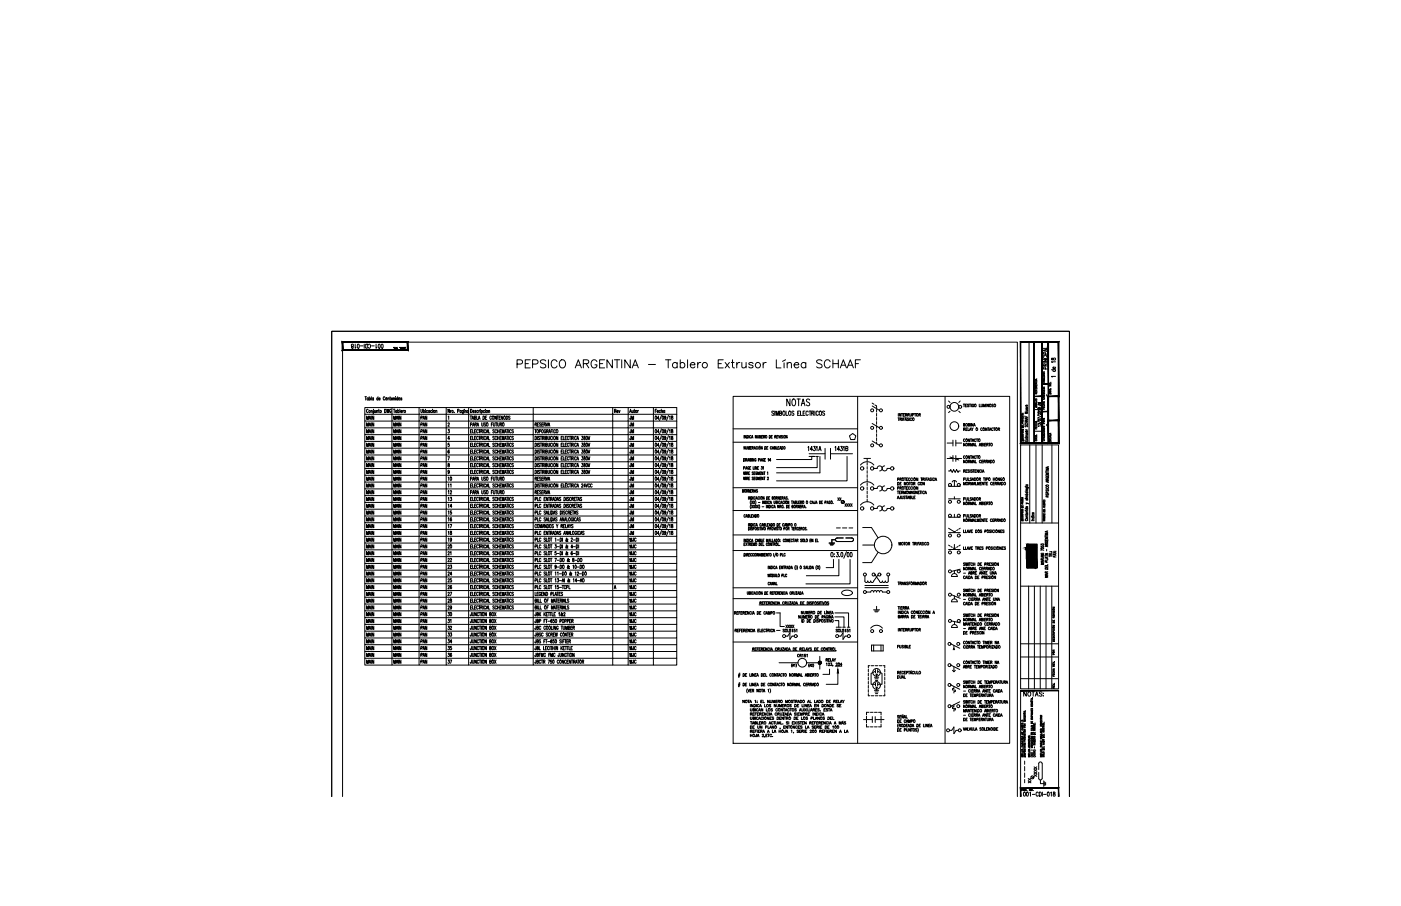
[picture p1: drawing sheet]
<svg xmlns="http://www.w3.org/2000/svg" width="432mm" height="279mm" viewBox="0 0 432 279" stroke-linecap="round" stroke-linejoin="round" font-family="sans-serif">
<defs><g id="words">
<text font-size="5.7" x="158.4" y="114.7">PEPSICO ARGENTINA - Tablero Extrusor Línea SCHAAF</text>
<g font-size="4">
<text x="193.3" y="130.5">JM</text>
<text x="318.9" y="126.3">JM</text>
<text x="193.3" y="134.8">JM</text>
<text x="193.3" y="136.9">JM</text>
<text x="193.3" y="143.2">JM</text>
<text x="140.4" y="149.2" transform="rotate(-90 140.4 149.2)">10</text>
<text x="140.4" y="153.5" transform="rotate(-90 140.4 153.5)">12</text>
<text x="140.4" y="155.6" transform="rotate(-90 140.4 155.6)">13</text>
<text x="193.3" y="153.5">JM</text>
<text x="193.3" y="155.6">JM</text>
<text x="140.4" y="161.9" transform="rotate(-90 140.4 161.9)">16</text>
<text x="193.3" y="161.9">JM</text>
<text x="140.4" y="164" transform="rotate(-90 140.4 164)">17</text>
<text x="140.4" y="166.2" transform="rotate(-90 140.4 166.2)">18</text>
<text x="193.3" y="164">JM</text>
<text x="193.3" y="166.2">JM</text>
<text x="140.4" y="168.3" transform="rotate(-90 140.4 168.3)">19</text>
<text x="140.4" y="170.4" transform="rotate(-90 140.4 170.4)">20</text>
<text x="140.4" y="176.4" transform="rotate(-90 140.4 176.4)">23</text>
<text x="140.4" y="178.5" transform="rotate(-90 140.4 178.5)">24</text>
<text x="140.4" y="180.6" transform="rotate(-90 140.4 180.6)">25</text>
<text x="140.4" y="182.7" transform="rotate(-90 140.4 182.7)">26</text>
<text x="140.4" y="189.1" transform="rotate(-90 140.4 189.1)">29</text>
<text x="140.4" y="191.2" transform="rotate(-90 140.4 191.2)">30</text>
<text x="140.4" y="193.3" transform="rotate(-90 140.4 193.3)">31</text>
<text x="140.4" y="195.4" transform="rotate(-90 140.4 195.4)">32</text>
<text x="140.4" y="197.6" transform="rotate(-90 140.4 197.6)">33</text>
<text x="140.4" y="199.7" transform="rotate(-90 140.4 199.7)">34</text>
</g>
<g font-size="3.5">
<text x="128.8" y="147.1">PAN</text>
<text x="193.3" y="147.1">JM</text>
<text x="257.2" y="155.6">XX</text>
<text x="128.8" y="203.6">PAN</text>
<text x="137.2" y="203.6">36</text>
<text x="193.3" y="203.6">MJC</text>
<text x="318.9" y="242.7" transform="rotate(-90 318.9 242.7)">XX</text>
</g>
<text font-size="2.3" x="318.7" y="175" transform="rotate(-90 318.7 175)">C</text>
<text font-size=".6" x="318.9" y="168" transform="rotate(180 318.9 168)">control</text>
<text font-size=".4" x="319.6" y="173.4" transform="rotate(-90 319.6 173.4)">www.cdicontrol.com</text>
</g></defs>
<!-- layer: ECT_PAGE_FRAM -->
<path d="M102.2 245.7v-143.5h227.4v143.5" fill="none" stroke="#000" stroke-width=".31"/>
<!-- layer: ECT_PAGE_TITL_GRAF -->
<g fill="#000" stroke="#000" stroke-width=".31">
<path d="M125.6 105.6l.1 2.4v-2.5zM125.6 105.6l.1 2.4zM105.5 108h20.2zM105.6 107.9h20l-20.1 .1zM105.5 105.5v2.5zM105.5 105.5l.1 2.4zM105.5 105.5h20.2zM105.6 105.6l20.1-.1z"/>
<path d="M125.6 105.6l.1 2.4v-2.5zM125.6 105.6l.1 2.4zM105.5 108h20.2zM105.6 107.9h20l-20.1 .1zM105.5 105.5v2.5zM105.5 105.5l.1 2.4zM105.5 105.5h20.2zM105.6 105.6l20.1-.1z"/>
<path d="M318.7 105.5l.1 31.2zM318.7 105.5l.1 31.2z"/>
<path d="M321.1 118.3h2zM321.1 118.5l2-.2z"/>
<path d="M321.1 105.5l.1 31.2zM321.1 105.5l.1 31.2z"/>
<path d="M314.6 136.6h11.7zM314.6 136.7l11.7-.1z"/>
<path d="M323 122.2l.2 14.5zM323 122.2l.2 14.5z"/>
<path d="M323 122.3h3.3zM323 122.3l3.2-.1zM323 105.5v16.8zM323 105.5l.2 16.7zM323 105.5h3.3zM323.2 105.6l3.1-.1zM326.2 105.6l.1 16.7v-16.8zM326.2 105.6l.1 16.7z"/>
<path d="M323 136.7h3.3zM323 136.7l3.2-.1zM323 129.6v7.1zM323 129.6l.2 7zM323 129.6h3.3zM323.2 129.7l3.1-.1zM326.3 129.6v7.1zM326.2 129.7l.1 7z"/>
<path d="M323 129.7h3.3zM323 129.7l3.2-.1zM323 122.2v7.5zM323 122.2l.2 7.4zM323 122.2h3.3zM323.2 122.3l3.1-.1zM326.3 122.2v7.5zM326.2 122.3l.1 7.4z"/>
<path d="M314.5 136.7h11.8zM314.5 136.7l11.7-.1zM314.5 105.5v31.2zM314.5 105.5l.1 31.1zM314.5 105.5h11.8zM314.6 105.6l11.7-.1zM326.2 105.6l.1 31.1v-31.2zM326.2 105.6l.1 31.1z"/>
<path d="M314.6 212.9h11.7zM314.6 213l11.7-.1z"/>
<path d="M314.5 243l.1 2.7zM314.5 243l.1 2.7zM314.5 243h11.8zM314.6 243.1l11.7-.1zM326.3 243v2.7zM326.2 243.1l.1 2.6z"/>
</g>
<!-- layer: ELECPARTS -->
<g fill="none" stroke="#000" stroke-width=".31">
<path d="M261.8 134.4l1-.7 1 .7-.4 1.2h-1.2zM255.5 167.5h1.7M255.8 167.8h1.2M255.9 168h.8M256.4 166.5v1M269.2 188.1h1.9M269.6 188.4h1.2M269.7 188.7h.8M270.2 187v1.1M320.7 241.7h1M321.7 240.8v1.7M322 241.1v1.1"/>
<path d="M322.3 241.3v.8"/>
</g>
<!-- layer: ECT_DGRM -->
<path d="M259.5 182.6a2.23 2.23 0 0 1 3.2 .2 2.07 2.07 0 0 1-3.3 0z" fill="none" stroke="#000" stroke-width=".31"/>
<!-- layer: 0 -->
<g fill="none" stroke="#000" stroke-width=".31">
<path d="M108.3 106.2a.42 .42 0 0 1 .7 .4 .42 .42 0 0 1-.6 .4v.3h.4v-.3l-.5-.3zM109.5 106.1v1.3l.2-.3M110.2 106.2a.62 .62 0 0 1 .7 .5 .62 .62 0 0 1-.4 .7l-.3-.3zM111.1 106.7h.8M112.2 106.1v1.3M112.7 106.2l.5-.1v1.3a.69 .69 0 0 1-.7-.4 .69 .69 0 0 1 .2-.8zM113.5 106.4a.35 .35 0 0 1 .5-.3 .35 .35 0 0 1 .2 .5v.3a.35 .35 0 0 1-.2 .5 .35 .35 0 0 1-.5-.3M114.5 106.7h.8M115.9 106.1v1.3l.2-.3M116.7 106.2a.62 .62 0 0 1 .6 .5 .62 .62 0 0 1-.4 .7l-.2-.1-.2-.5zM117.6 106.2a.62 .62 0 0 1 .6 .5 .62 .62 0 0 1-.4 .7l-.3-.3zM321.5 110.9h1.3l-1.3 .6h1.3"/>
<path d="M321.5 111.9h1.3M321.5 109.6h1.3M321.8 109.9a.35 .35 0 0 0-.3 .4 .35 .35 0 0 0 .5 .3h.3a.35 .35 0 0 0 .5-.3 .35 .35 0 0 0-.3-.4M322.1 112.8v-.5h-.5l-.1 .5h1.3M322.2 113.8l-.1-.6h-.5l-.1 .6h1.3M322.2 109.2l-.1-.5h-.5l-.1 .5h1.3M322.4 107.8v.4M322.8 107.7l-1.3 .3 1.3 .4M322.8 106.9v.5h-1.3M322.8 112.2l-.7 .3M324.1 114h1.2M324.1 110.5v.3a.41 .41 0 0 0 .5 .1 .41 .41 0 0 0 .2-.5 .35 .35 0 0 1 .5 .1 .35 .35 0 0 1-.1 .5h-.4l-.3-.5z"/>
<path d="M324.7 114l-.2 .1a.35 .35 0 0 0 .4 .5 .35 .35 0 0 0 .2-.6M325.1 113.2l.2 .1a.35 .35 0 0 1-.4 .4 .35 .35 0 0 1-.3-.5h.2v.5M325.3 116.1h-1.2l.2 .2M325.3 111.6h-1.2l.2 .2M112.4 127.8v2.1h8.4v2.1h8.4v2h8.3v2.1h6.9v2.1h19.9v2.1h24.5v-2.1h4.8v-2.1h7.8v-2.1h7.2v-2M112.4 129.9v2.1h8.4v2h8.4v2.1h8.3v2.1h6.9v2.1h19.9v2.1h24.5v-2.1h4.8v-2.1h7.8v-2.1h7.2v-2.1M112.4 132v2h8.4v2.1h8.4v2.1h8.3v2.1h6.9v2.1h19.9v2.1h24.5v-2.1h4.8v-2.1h7.8v-2.1h7.2v-2.1M112.4 134v2.1h8.4v2.1h8.4v2.1h8.3v2.1h6.9v2.1h19.9v2.1h24.5v-2.1h4.8v-2.1h7.8v-2.1h7.2v-2.1M112.4 136.1v2.1h8.4v2.1h8.4v2.1h8.3v2.1h6.9v2.1h19.9v2.1h-19.9v-2.1h-6.9v-2.1h-8.3v-2.1h-8.4v-2.1h-8.4v-2.1M112.5 122.3h.4M112.7 122.3v1.1M113 129.3v-1l.3 1 .2-1v1"/>
<path d="M113 131.4v-1l.3 1 .2-1v1M113 133.5v-1l.3 1 .2-1v1M113 135.6v-1l.3 1 .2-1v1M113 137.7v-1l.3 1 .2-1v1M113 139.8v-1.1l.3 1.1 .2-1.1v1.1M113.5 126.4a.28 .28 0 0 0-.4-.2 .28 .28 0 0 0-.2 .4v.3a.28 .28 0 0 0 .2 .3 .28 .28 0 0 0 .4-.2M113.5 122.8v-.1a.28 .28 0 0 0-.4 .3 .28 .28 0 0 0 .4 .2M113.5 122.7v.7M113.7 129.3l.3-1 .3 1M113.7 131.4l.3-1 .3 1M113.7 133.5l.3-1 .3 1M113.7 135.6l.3-1 .3 1"/>
<path d="M113.7 137.7l.3-1 .3 1M113.7 139.8l.3-1.1 .3 1.1M113.8 122.8l.1-.1a.28 .28 0 0 1 .3 .3 .28 .28 0 0 1-.4 .2M113.8 122.3v1.1M113.8 129h.4M113.8 131.1h.4M113.8 133.2h.4M113.8 135.3h.4M113.8 137.4h.4M113.8 139.4h.4M114.4 126.7l.3-.1 .1 .7M114.4 126.6v.7"/>
<path d="M114.4 122.3v1.1M114.4 128.3v1M114.4 130.4v1M114.4 132.5v1M114.4 134.6v1M114.4 136.7v1M114.4 138.7v1.1M115.1 122.8l-.1-.1a.27 .27 0 0 0-.3 .4 .27 .27 0 0 0 .4 .1M115.1 126.3h.1M115.1 126.6l-.2 1M115.1 122.7v.7M115.2 128.3v1l-.5-1v1"/>
<path d="M115.2 130.4v1l-.5-1v1M115.2 132.5v1l-.5-1v1M115.2 134.6v1l-.5-1v1M115.2 136.7v1l-.5-1v1M115.2 138.7v1.1l-.5-1.1v1.1M115.4 126.6v.6l.4-.2M115.8 126.6v.7M116.1 126.7l.3-.1v.7M116.1 126.6v.7M116.5 122.8l-.1-.1a.27 .27 0 0 0-.3 .3 .27 .27 0 0 0 .4 .2M116.5 122.3v1.1M116.6 126.6h.3"/>
<path d="M116.8 123h.4l-.1-.3a.28 .28 0 0 0-.4 .4 .27 .27 0 0 0 .5 .1M116.8 126.2l.1 1.1M118.5 126.2a.53 .53 0 0 1 .5 .5 .53 .53 0 0 1-.5 .6zM118.6 122.6a.28 .28 0 0 0-.3-.2 .28 .28 0 0 0-.2 .3v.3a.28 .28 0 0 0 .2 .4 .28 .28 0 0 0 .3-.3M119.2 126.2l.2 1.1 .1-1.1 .2 1.1 .2-1.1M119.5 122.9l.4-.2v.7M119.5 122.7v.7M120.1 122.7h.3M120.2 122.3l.2 1.1M120.6 123h.4l-.1-.3a.27 .27 0 0 0-.3 .4 .27 .27 0 0 0 .4 .1M120.6 126.4a.28 .28 0 0 0-.4-.2 .28 .28 0 0 0-.1 .4v.3a.29 .29 0 0 0 .2 .4 .29 .29 0 0 0 .3-.4h-.2M120.8 125.7h-8.4v2.1h8.4v2.1h8.4v2.1h8.3v2h6.9v2.1h19.9v2.1h24.5v-2.1h4.8v-2.1h7.8v-2h7.2v-2.1"/>
<path d="M121.2 122.9l.4-.2v.7M121.2 122.7v.7M121.2 126.2h.5M121.3 129.3v-1l.3 1 .3-1v1M121.3 131.4v-1l.3 1 .3-1v1M121.3 133.5v-1l.3 1 .3-1v1M121.3 135.6v-1l.3 1 .3-1v1M121.3 137.7v-1l.3 1 .3-1v1M121.3 139.8v-1.1l.3 1.1 .3-1.1v1.1M121.5 126.2v1.1M121.9 122.4h.1M121.9 122.7v.7"/>
<path d="M122.1 129.3l.3-1 .2 1M122.1 131.4l.3-1 .2 1M122.1 133.5l.3-1 .2 1M122.1 135.6l.3-1 .2 1M122.1 137.7l.3-1 .2 1M122.1 139.8l.3-1.1 .2 1.1M122.2 129h.3M122.2 131.1h.3M122.2 133.2h.3M122.2 135.3h.3M122.2 137.4h.3M122.2 139.4h.3"/>
<path d="M122.3 126.7l-.1-.1a.28 .28 0 0 0-.3 .3 .28 .28 0 0 0 .4 .2M122.3 126.6v.7M122.6 122.8l-.1-.1a.28 .28 0 0 0-.4 .4 .27 .27 0 0 0 .5 .1M122.6 126.7v-.1a.28 .28 0 0 1 .4 .3 .28 .28 0 0 1-.4 .2M122.6 122.3v1.1M122.6 126.2v1.1M122.8 128.3v1M122.8 130.4v1M122.8 132.5v1M122.8 134.6v1M122.8 136.7v1M122.8 138.7v1.1"/>
<path d="M123.2 126.2v1.1M123.5 126.9h.4l-.1-.3a.28 .28 0 0 0-.3 .3 .28 .28 0 0 0 .4 .2M123.6 128.3v1l-.5-1v1M123.6 130.4v1l-.5-1v1M123.6 132.5v1l-.5-1v1M123.6 134.6v1l-.5-1v1M123.6 136.7v1l-.5-1v1M123.6 138.7v1.1l-.5-1.1v1.1M123.9 122.8h-.4l.3 .5-.3-.1M124.1 126.6v.7M124.4 126.6l-.3 .3M129.2 125.7h-8.4v2.1h8.4v2.1h8.3v2.1h6.9v2h19.9v-2h-19.9v-2.1h-6.9v-2.1h-8.3v-2.1h8.3"/>
<path d="M129.7 126.2l.2 1.1 .3-.3v-.8M129.7 128.8h.4v-.4l-.4-.1v1M129.7 130.9h.4v-.5h-.4v1M129.7 133h.4v-.5h-.4v1M129.7 135.1h.4v-.5h-.4v1M129.7 137.2h.4v-.5h-.4v1M129.7 139.3l.4-.1v-.4l-.4-.1v1.1M130.3 129.3l.3-1 .3 1M130.3 131.4l.3-1 .3 1M130.3 133.5l.3-1 .3 1M130.3 135.6l.3-1 .3 1M130.3 137.7l.3-1 .3 1"/>
<path d="M130.3 139.8l.3-1.1 .3 1.1M130.5 129h.3M130.5 131.1h.3M130.5 133.2h.3M130.5 135.3h.3M130.5 137.4h.3M130.5 139.4h.3M130.5 126.7v-.1a.28 .28 0 0 1 .4 .3 .28 .28 0 0 1-.4 .2M130.5 126.2v1.1M131.1 126.3h.1M131.1 126.6v.7M131.6 128.3v1l-.5-1v1"/>
<path d="M131.6 130.4v1l-.5-1v1M131.6 132.5v1l-.5-1v1M131.6 134.6v1l-.5-1v1M131.6 136.7v1l-.5-1v1M131.6 138.7v1.1l-.5-1.1v1.1M131.8 126.7l-.1-.1a.28 .28 0 0 0-.3 .3 .28 .28 0 0 0 .4 .2M132.4 126.7v-.1a.28 .28 0 0 0-.4 .3 .28 .28 0 0 0 .4 .2M132.4 126.6v.7M133.1 126.7l-.1-.1a.28 .28 0 0 0-.3 .3 .28 .28 0 0 0 .4 .2M133.3 126.3h.1M133.3 126.6v.7M134.3 126.7l.3-.1 .1 .7"/>
<path d="M134.3 126.6v.7M138.1 130.6l.1-.2 .3 .2-.5 .8h.5M138.1 132.5h.4l-.2 .4h.2a.31 .31 0 0 1 0 .5 .31 .31 0 0 1-.4 0l-.1-.1M138.1 128.5l.2-.2v1M138.5 136.7h-.4v.4a.28 .28 0 0 1 .4 0 .28 .28 0 0 1-.1 .4 .28 .28 0 0 1-.4 0M138.5 138.9l-.2-.2a.53 .53 0 0 0-.3 .6 .53 .53 0 0 0 .4 .4 .3 .3 0 0 0 .1-.3 .3 .3 0 0 0-.3-.2l-.1 .2M138.6 126.2v1.1l-.5-1.1v1.1M138.6 135.3h-.6l.4-.7v1M138.8 126.6v.7M139.1 126.6l-.3 .3M140 127.1h.1M141 126.7h.5v-.4l-.5-.1v1.1"/>
<path d="M142.1 126.7v-.1a.28 .28 0 0 0-.4 .3 .28 .28 0 0 0 .4 .2M142.1 126.6v.7M142.8 126.6v.9l-.3 .1M142.8 126.7l-.1-.1a.28 .28 0 0 0-.3 .3 .28 .28 0 0 0 .4 .2M143 126.3h.1M143.1 126.6v.7M143.4 126.7l.3-.1v.7M143.4 126.6v.7M144.4 126.7l-.1-.1a.28 .28 0 0 0-.3 .3 .28 .28 0 0 0 .4 .2M144.4 126.6v.7M144.4 125.7h-6.9v2.1h6.9v2.1h19.9v2.1h24.5v-2.1h4.8v-2.1h-4.8v-2.1h-24.5v2.1h24.5v2.1h-24.5v-2.1h-19.9v-2.1h19.9M144.9 128.3h.5"/>
<path d="M145 126.2a.53 .53 0 0 1 .5 .5 .53 .53 0 0 1-.5 .6zM145 130.9l.5-.1-.1-.4h-.4v1M145 135.1h.3M145 133h.3M145 137.2h.3M145 139.2h.3M145.1 128.3v1M145.5 129.3l.2-1 .3 1M145.5 134.6h-.5v1h.5M145.5 136.7h-.5v1h.5M145.5 138.7h-.5v1.1h.5M145.5 132.5h-.5v1h.5"/>
<path d="M145.6 129h.3M145.6 131.4l.3-1 .3 1M145.7 134.6v1h.4M145.7 136.7v1h.4M145.7 138.7v1.1h.4M145.7 132.5v1h.4M145.7 126.9h.4v-.3a.28 .28 0 0 0-.4 .3 .28 .28 0 0 0 .4 .2M145.7 131.1h.4M146.2 128.8l.4-.1v-.3l-.4-.1v1l.4-.1-.1-.4M146.3 135.1h.2M146.3 133h.2M146.3 137.2h.2"/>
<path d="M146.3 139.2h.2M146.4 130.9l.4-.1v-.4h-.4v1M146.6 130.9l.3 .5M146.7 126.7h-.4l.4 .5-.4-.1M146.7 134.6h-.4v1h.4M146.7 136.7h-.4v1h.4M146.7 138.7h-.4v1.1h.4M146.7 132.5h-.4v1h.4M146.9 128.3v1h.4M147 131.4l.3-1 .3 1M147.1 131.1h.3M147.3 126.7v-.1a.28 .28 0 0 0-.4 .3 .28 .28 0 0 0 .4 .2"/>
<path d="M147.4 129.3l.3-1 .3 1M147.4 134.8a.27 .27 0 0 0-.3-.2 .27 .27 0 0 0-.2 .4v.2a.27 .27 0 0 0 .2 .4 .27 .27 0 0 0 .3-.2M147.4 136.9a.27 .27 0 0 0-.3-.2 .27 .27 0 0 0-.2 .4v.2a.27 .27 0 0 0 .2 .4 .27 .27 0 0 0 .3-.2M147.4 139a.27 .27 0 0 0-.3-.2 .27 .27 0 0 0-.2 .3v.3a.27 .27 0 0 0 .2 .4 .27 .27 0 0 0 .3-.3M147.4 132.7a.27 .27 0 0 0-.3-.2 .27 .27 0 0 0-.2 .4v.2a.27 .27 0 0 0 .2 .4 .27 .27 0 0 0 .3-.2M147.5 129h.4M147.6 132.5h.4M147.6 134.6h.4M147.6 136.7h.4M147.6 138.7h.4M147.6 126.6v.7M147.8 132.5v1"/>
<path d="M147.8 134.6v1M147.8 136.7v1M147.8 138.7v1.1M147.9 126.6l-.3 .3M148 126.3h.1M148 126.6v.7M148.2 135.1l.4-.1 .1-.3-.5-.1v1M148.2 137.2l.5-.1-.1-.4h-.4v1M148.2 139.2l.5-.1-.1-.3-.4-.1v1.1M148.2 133l.4-.1 .1-.3-.5-.1v1M148.3 126.7l.1-.1a.28 .28 0 0 1 .4 .3 .28 .28 0 0 1-.5 .2M148.3 126.6v1"/>
<path d="M148.5 130.4v.9l.2 .1 .2-.3v-.7M148.5 135.1l.2 .5M148.5 137.2l.2 .5M148.5 139.2l.2 .6M148.5 133l.2 .5M148.9 128.3a.53 .53 0 0 1 .5 .5 .53 .53 0 0 1-.5 .5zM148.9 132.5v1M148.9 134.6v1M148.9 136.7v1M148.9 138.7v1.1M149.4 126.7l-.1-.1a.28 .28 0 0 0-.4 .3 .28 .28 0 0 0 .5 .2M149.6 126.3h.1"/>
<path d="M149.6 126.6v.7M149.6 128.8h.3M149.7 130.5h-.5l.3 .4a.26 .26 0 0 1 .1 .5 .26 .26 0 0 1-.4-.1M149.7 134.8a.28 .28 0 0 0-.3-.2 .28 .28 0 0 0-.2 .4v.2a.28 .28 0 0 0 .2 .4 .28 .28 0 0 0 .3-.2M149.7 136.9a.28 .28 0 0 0-.3-.2 .28 .28 0 0 0-.2 .4v.2a.28 .28 0 0 0 .2 .4 .28 .28 0 0 0 .3-.2M149.7 139a.28 .28 0 0 0-.3-.2 .28 .28 0 0 0-.2 .3v.3a.28 .28 0 0 0 .2 .4 .28 .28 0 0 0 .3-.3M149.7 132.7a.28 .28 0 0 0-.3-.2 .28 .28 0 0 0-.2 .4v.2a.28 .28 0 0 0 .2 .4 .28 .28 0 0 0 .3-.2M149.8 135.6l.3-1 .3 1M149.8 137.7l.3-1 .3 1M149.8 139.8l.3-1.1 .3 1.1M149.8 133.5l.3-1 .3 1M149.9 133.2h.4"/>
<path d="M149.9 135.3h.4M149.9 137.4h.4M149.9 139.4h.4M150 130.4h.1a.51 .51 0 0 1 .4 .5 .51 .51 0 0 1-.5 .5zM150.1 128.3h-.5v1h.5M150.5 126.7l.4-.1v.7M150.5 126.6v.7M150.6 134.6v1h.4M150.6 136.7v1h.4M150.6 138.7v1.1h.4M150.6 132.5v1h.4M151.4 130.9h.3"/>
<path d="M151.5 128.5a.28 .28 0 0 0-.4-.2 .28 .28 0 0 0-.1 .4l.2 .6 .3-.2M151.8 128.4h.4v.7a.27 .27 0 0 1-.3 .2 .27 .27 0 0 1-.2-.4zM151.9 130.4h-.5v1M152 130.4l.3 1 .2-.1v-.9M152.4 134.7h-.5l.3 .4a.27 .27 0 0 1 .1 .4 .27 .27 0 0 1-.4 0M152.4 136.8h-.5l.3 .4a.26 .26 0 0 1 .1 .4 .26 .26 0 0 1-.4-.1M152.4 138.9h-.5l.3 .4a.26 .26 0 0 1 .1 .4 .26 .26 0 0 1-.4-.1M152.4 132.6h-.5l.3 .4a.26 .26 0 0 1 .1 .5 .26 .26 0 0 1-.4-.1M152.7 130.4h.5M153 130.4v1M153 128.3v1l-.5-1v1M153.1 134.8a.28 .28 0 0 0-.4-.2 .28 .28 0 0 0-.1 .4v.2a.28 .28 0 0 0 .1 .4 .28 .28 0 0 0 .4-.2"/>
<path d="M153.1 136.9a.28 .28 0 0 0-.4-.2 .28 .28 0 0 0-.1 .4v.2a.28 .28 0 0 0 .1 .4 .28 .28 0 0 0 .4-.2M153.1 139a.28 .28 0 0 0-.4-.2 .28 .28 0 0 0-.1 .3v.3a.28 .28 0 0 0 .1 .4 .28 .28 0 0 0 .4-.3M153.1 132.7a.28 .28 0 0 0-.4-.2 .28 .28 0 0 0-.1 .4v.2a.28 .28 0 0 0 .1 .4 .28 .28 0 0 0 .4-.2M153.2 128.3h.4M153.3 135.1h.5M153.3 133h.5M153.3 132.5v1M153.3 134.6v1M153.3 136.7v1M153.3 138.7v1.1M153.3 137.2h.5M153.3 139.2h.5"/>
<path d="M153.4 130.4v.9l.2 .1 .3-.3v-.7M153.4 128.3v1M153.8 128.8h.3M153.8 132.5v1M153.8 134.6v1M153.8 136.7v1M153.8 138.7v1.1M154.1 135.1h.3M154.1 133h.3M154.1 137.2h.3M154.1 139.2h.3M154.1 130.9l.5-.1v-.4h-.5v1"/>
<path d="M154.3 128.3h-.5v1h.5M154.4 130.9l.2 .5M154.6 134.6h-.5v1h.5M154.6 136.7h-.5v1h.5M154.6 138.7h-.5v1.1h.5M154.6 132.5h-.5v1h.5M154.8 135.6v-1l.2 1 .3-1v1M154.8 137.7v-1l.2 1 .3-1v1M154.8 139.8v-1.1l.2 1.1 .3-1.1v1.1M154.8 133.5v-1l.2 1 .3-1v1M155 128.3v1l-.5-1v1M155 130.4l.3 .1a.51 .51 0 0 1 .1 .6 .51 .51 0 0 1-.4 .3z"/>
<path d="M155.3 128.4l.1-.1a.51 .51 0 0 1 .4 .5 .51 .51 0 0 1-.5 .5zM155.5 135.6l.3-1 .2 1M155.5 137.7l.3-1 .2 1M155.5 139.8l.3-1.1 .2 1.1M155.5 133.5l.3-1 .2 1M155.6 133.2h.3M155.6 135.3h.3M155.6 137.4h.3M155.6 139.4h.3M156 128.3a.53 .53 0 0 1 .5 .5 .53 .53 0 0 1-.5 .5zM156.1 132.5h.5M156.1 134.6h.5"/>
<path d="M156.1 136.7h.5M156.1 138.7h.5M156.4 132.5v1M156.4 134.6v1M156.4 136.7v1M156.4 138.7v1.1M156.8 132.5v1M156.8 134.6v1M156.8 136.7v1M156.8 138.7v1.1M157.2 128.4a.25 .25 0 0 0-.4-.1 .25 .25 0 0 0 0 .4l.3 .1a.26 .26 0 0 1 0 .5 .26 .26 0 0 1-.4-.1M157.5 134.8a.28 .28 0 0 0-.3-.2 .28 .28 0 0 0-.2 .4v.2a.28 .28 0 0 0 .2 .4 .28 .28 0 0 0 .3-.2"/>
<path d="M157.5 136.9a.28 .28 0 0 0-.3-.2 .28 .28 0 0 0-.2 .4v.2a.28 .28 0 0 0 .2 .4 .28 .28 0 0 0 .3-.2M157.5 139a.28 .28 0 0 0-.3-.2 .28 .28 0 0 0-.2 .3v.3a.28 .28 0 0 0 .2 .4 .28 .28 0 0 0 .3-.3M157.5 132.7a.28 .28 0 0 0-.3-.2 .28 .28 0 0 0-.2 .4v.2a.28 .28 0 0 0 .2 .4 .28 .28 0 0 0 .3-.2M158.2 134.7h-.4l.3 .4a.27 .27 0 0 1 .1 .4 .27 .27 0 0 1-.4 0M158.2 136.8h-.4l.3 .4a.26 .26 0 0 1 .1 .4 .26 .26 0 0 1-.4-.1M158.2 138.9h-.4l.3 .4a.26 .26 0 0 1 .1 .4 .26 .26 0 0 1-.4-.1M158.2 132.6h-.4l.3 .4a.26 .26 0 0 1 .1 .5 .26 .26 0 0 1-.4-.1M164.3 134h24.5v2.1h-24.5zM164.8 132.5h.5M164.9 130.9l.5-.1-.1-.4h-.4v1M164.9 134.6a.53 .53 0 0 1 .5 .5 .53 .53 0 0 1-.5 .5zM164.9 136.7a.52 .52 0 0 1 .5 .5 .52 .52 0 0 1-.5 .5z"/>
<path d="M164.9 138.7a.52 .52 0 0 1 .5 .6 .52 .52 0 0 1-.5 .5zM165 132.5v1M165.1 130.9l.3 .5M165.6 132.5a.51 .51 0 0 1 .4 .5 .51 .51 0 0 1-.4 .5zM165.6 130.9h.3M165.6 134.6v1M165.6 136.7v1M165.6 138.7v1.1M166.1 130.4h-.5v1h.5M166.2 133l.5-.1-.1-.4h-.4v1M166.4 134.7h-.5l.3 .4a.27 .27 0 0 1 .1 .4 .27 .27 0 0 1-.4 0M166.4 136.8h-.5l.3 .4a.26 .26 0 0 1 .1 .4 .26 .26 0 0 1-.4-.1"/>
<path d="M166.4 138.9h-.5l.3 .4a.26 .26 0 0 1 .1 .4 .26 .26 0 0 1-.4-.1M166.5 134.6h.5M166.5 136.7h.5M166.5 138.7h.5M166.8 130.5h-.5l.3 .4a.26 .26 0 0 1 .1 .5 .26 .26 0 0 1-.4-.1M166.8 134.6v1M166.8 136.7v1M166.8 138.7v1.1M167 130.9h.3M167.1 132.5a.51 .51 0 0 1 .4 .5 .51 .51 0 0 1-.4 .5zM167.2 135.1l.4-.1v-.4h-.4v1M167.2 137.2l.4-.1v-.4h-.4v1"/>
<path d="M167.2 139.2l.4-.1v-.3l-.4-.1v1.1M167.4 135.1l.3 .5M167.4 137.2l.3 .5M167.4 139.2l.3 .6M167.4 130.4h-.4v1h.4M167.7 130.9l.4-.1v-.4h-.4v1M167.9 134.6v1M167.9 136.7v1M167.9 138.7v1.1M167.9 130.9l.2 .5M168.2 135.1l.4-.1v-.3l-.4-.1v1l.4-.1-.1-.4M168.2 137.2l.4-.1v-.4h-.4v1l.4-.1-.1-.4"/>
<path d="M168.2 139.2l.4-.1v-.3l-.4-.1v1.1l.4-.1-.1-.5M168.2 132.7a.28 .28 0 0 0-.3-.2 .28 .28 0 0 0-.2 .4v.2a.29 .29 0 0 0 .2 .4 .29 .29 0 0 0 .3-.4h-.2M168.3 130.4l.3 1 .2-1M168.5 133l.4-.1v-.4h-.4v1M168.7 133l.3 .5M168.9 131.4l.3-1 .3 1M168.9 134.6l.2 1 .3-.3v-.7M168.9 136.7l.2 1 .3-.3v-.7M168.9 138.7l.2 1.1 .3-.3v-.8M169 131.1h.4M169.1 133.5l.3-1 .2 1M169.2 133.2h.3"/>
<path d="M169.8 133h.3M170.2 134.8a.28 .28 0 0 0-.4-.2 .28 .28 0 0 0-.2 .4v.2a.28 .28 0 0 0 .2 .4 .28 .28 0 0 0 .4-.2M170.2 136.9a.28 .28 0 0 0-.4-.2 .28 .28 0 0 0-.2 .4v.2a.28 .28 0 0 0 .2 .4 .28 .28 0 0 0 .4-.2M170.2 139a.28 .28 0 0 0-.4-.2 .28 .28 0 0 0-.2 .3v.3a.28 .28 0 0 0 .2 .4 .28 .28 0 0 0 .4-.3M170.3 132.5h-.5v1M170.4 134.6v1M170.4 136.7v1M170.4 138.7v1.1M170.4 132.5v1M170.8 134.6h.1a.51 .51 0 0 1 .3 .5 .51 .51 0 0 1-.4 .5zM170.8 136.7h.1a.51 .51 0 0 1 .3 .5 .51 .51 0 0 1-.4 .4zM170.8 138.8a.48 .48 0 0 1 .4 .5 .48 .48 0 0 1-.4 .4z"/>
<path d="M171.2 132.7a.28 .28 0 0 0-.3-.2 .28 .28 0 0 0-.2 .4v.2a.28 .28 0 0 0 .2 .4 .28 .28 0 0 0 .3-.2M171.6 132.5a.51 .51 0 0 1 .4 .5 .51 .51 0 0 1-.4 .5zM171.9 134.6v1l-.4-1v1M171.9 136.7v1l-.4-1v1M171.9 138.7v1.1l-.4-1.1v1.1M173 135.1h.2M173 137.2h.2M173 139.2h.2M173.4 134.6h-.4v1h.4M173.4 136.7h-.4v1h.4M173.4 138.7h-.4v1.1h.4M173.6 134.6v1h.4"/>
<path d="M173.6 136.7v1h.4M173.6 138.7v1.1h.4M174.2 135.1h.3M174.2 137.2h.3M174.2 139.2h.3M174.6 134.6h-.4v1h.4M174.6 136.7h-.4v1h.4M174.6 138.7h-.4v1.1h.4M175.3 134.8a.27 .27 0 0 0-.3-.2 .27 .27 0 0 0-.2 .4v.2a.27 .27 0 0 0 .2 .4 .27 .27 0 0 0 .3-.2M175.3 136.9a.27 .27 0 0 0-.3-.2 .27 .27 0 0 0-.2 .4v.2a.27 .27 0 0 0 .2 .4 .27 .27 0 0 0 .3-.2M175.3 139a.27 .27 0 0 0-.3-.2 .27 .27 0 0 0-.2 .3v.3a.27 .27 0 0 0 .2 .4 .27 .27 0 0 0 .3-.3M175.5 134.6h.5"/>
<path d="M175.5 136.7h.5M175.5 138.7h.5M175.7 134.6v1M175.7 136.7v1M175.7 138.7v1.1M176.1 135.1l.5-.1v-.3l-.5-.1v1M176.1 137.2l.5-.1v-.4h-.5v1M176.1 139.2l.5-.1v-.3l-.5-.1v1.1M176.4 135.1l.2 .5M176.4 137.2l.2 .5M176.4 139.2l.2 .6M176.9 134.6v1"/>
<path d="M176.9 136.7v1M176.9 138.7v1.1M177.7 134.8a.28 .28 0 0 0-.4-.2 .28 .28 0 0 0-.2 .4v.2a.28 .28 0 0 0 .2 .4 .28 .28 0 0 0 .4-.2M177.7 136.9a.28 .28 0 0 0-.4-.2 .28 .28 0 0 0-.2 .4v.2a.28 .28 0 0 0 .2 .4 .28 .28 0 0 0 .4-.2M177.7 139a.28 .28 0 0 0-.4-.2 .28 .28 0 0 0-.2 .3v.3a.28 .28 0 0 0 .2 .4 .28 .28 0 0 0 .4-.3M177.8 135.6l.3-1 .3 1M177.8 137.7l.3-1 .3 1M177.8 139.8l.3-1.1 .3 1.1M177.9 135.3h.3M177.9 137.4h.3M177.9 139.4h.3M179.3 134.6h.4l-.1 .4a.31 .31 0 0 1 .1 .4 .31 .31 0 0 1-.4 .1l-.1-.1"/>
<path d="M179.3 136.7h.4l-.1 .4a.31 .31 0 0 1 .1 .4 .31 .31 0 0 1-.4 .1l-.1-.1M179.3 138.7h.4l-.2 .4a.29 .29 0 0 1 .2 .5 .29 .29 0 0 1-.5 0M180 134.6l.1 .4a.31 .31 0 0 1 .3 .3 .31 .31 0 0 1-.4 .2v-.3a.35 .35 0 0 0 .3-.2 .35 .35 0 0 0-.1-.4zM180 136.7l.1 .4a.31 .31 0 0 1 .4 .1 .31 .31 0 0 1-.2 .4 .31 .31 0 0 1-.4-.1l.1-.3a.34 .34 0 0 0 .3-.1 .34 .34 0 0 0-.1-.4zM180 138.8l.1 .3a.31 .31 0 0 1 .4 .2 .31 .31 0 0 1-.2 .4 .31 .31 0 0 1-.4-.1l.1-.3a.34 .34 0 0 0 .3-.2 .34 .34 0 0 0-.1-.4zM180.7 134.6a.47 .47 0 0 1 .4 .5 .47 .47 0 0 1-.4 .5zM180.7 136.7a.49 .49 0 0 1 .4 .5 .49 .49 0 0 1-.4 .4zM180.7 138.8a.49 .49 0 0 1 .4 .5 .49 .49 0 0 1-.4 .4zM181.2 134.6l.3 1 .3-1M181.2 136.7l.3 1 .3-1M181.2 138.7l.3 1.1 .3-1.1M188.8 132h4.8v-2.1h7.8v2.1h-7.8v2h-4.8z"/>
<path d="M188.8 125.7h4.8M189.4 126.7h.4v-.4l-.4-.1v1.1M189.6 126.7l.3 .6M190.1 126.9h.4l-.1-.3a.28 .28 0 0 0-.3 .3 .28 .28 0 0 0 .4 .2M190.7 126.6l.2 .7 .2-.7M201.4 125.7h-7.8v2.1h7.8v2.1h7.2M201.9 126.7h.3M202 128.4l.1-.1a.54 .54 0 0 1 .3 .5 .54 .54 0 0 1-.4 .5zM202 134.6a.47 .47 0 0 1 .4 .5 .47 .47 0 0 1-.4 .5zM202 136.7a.49 .49 0 0 1 .4 .5 .49 .49 0 0 1-.4 .4zM202 138.8a.49 .49 0 0 1 .4 .5 .49 .49 0 0 1-.4 .4zM202 132.5a.49 .49 0 0 1 .4 .5 .49 .49 0 0 1-.4 .5z"/>
<path d="M202.4 126.2h-.5v1.1M202.5 126.9h.4v-.3a.28 .28 0 0 0-.4 .3 .28 .28 0 0 0 .4 .2M203.1 129h-.5l.3-.7v1M203.1 135.3h-.5l.3-.7v1M203.1 137.4h-.5l.3-.7v1M203.1 139.4h-.5l.3-.7v1.1M203.1 133.2h-.5l.3-.7v1M203.6 126.7l-.1-.1a.28 .28 0 0 0-.4 .3 .28 .28 0 0 0 .5 .2M203.8 126.7l.4-.1v.7M203.8 126.2v1.1M203.9 128.1l-.6 1.6M203.9 134.4l-.6 1.6"/>
<path d="M203.9 136.5l-.6 1.5M203.9 138.5l-.6 1.6M203.9 132.3l-.6 1.6M204.2 128.4l.1-.1a.54 .54 0 0 1 .3 .5 .54 .54 0 0 1-.4 .5zM204.2 134.6a.47 .47 0 0 1 .4 .5 .47 .47 0 0 1-.4 .5zM204.2 136.7a.49 .49 0 0 1 .4 .5 .49 .49 0 0 1-.4 .4zM204.2 138.8a.49 .49 0 0 1 .4 .5 .49 .49 0 0 1-.4 .4zM204.2 132.5a.49 .49 0 0 1 .4 .5 .49 .49 0 0 1-.4 .5zM204.9 126.7l-.1-.1a.28 .28 0 0 0-.4 .3 .28 .28 0 0 0 .5 .2M204.9 126.6v.7M205.2 128.7l-.1 .2a.26 .26 0 0 1-.3-.3 .26 .26 0 0 1 .4-.2l-.1 .9-.3-.1M205.2 134.9l-.1 .3a.26 .26 0 0 1-.3-.3 .26 .26 0 0 1 .4-.2l-.1 .9-.3-.1"/>
<path d="M205.2 137l-.1 .2a.26 .26 0 0 1-.3-.2 .26 .26 0 0 1 .4-.2l-.1 .8-.3-.1M205.2 139.1l-.1 .2a.26 .26 0 0 1-.3-.2 .26 .26 0 0 1 .4-.2l-.1 .8-.3-.1M205.2 132.8l-.1 .3a.26 .26 0 0 1-.3-.3 .26 .26 0 0 1 .4-.2l-.1 .9-.3-.1M206 128.1l-.6 1.6M206 134.4l-.6 1.6M206 136.5l-.6 1.5M206 138.5l-.6 1.6M206 132.3l-.6 1.6M206.3 128.5l.2-.2v1M206.3 134.8l.2-.2v1M206.3 136.9l.2-.2v1M206.3 138.9l.2-.2v1.1"/>
<path d="M206.3 132.7l.2-.2v1M207 128.4l.1 .3a.32 .32 0 0 1 .4 .1 .32 .32 0 0 1-.1 .5 .32 .32 0 0 1-.5-.2v-.2a.34 .34 0 0 0 .4-.2 .34 .34 0 0 0-.1-.4zM207 134.6l.1 .4a.31 .31 0 0 1 .3 .3 .31 .31 0 0 1-.5 .2v-.3a.35 .35 0 0 0 .4-.2 .35 .35 0 0 0-.1-.4zM207 136.7l.1 .4a.32 .32 0 0 1 .4 .1 .32 .32 0 0 1-.1 .4 .32 .32 0 0 1-.5-.1v-.3a.34 .34 0 0 0 .4-.1 .34 .34 0 0 0-.1-.4zM207 138.8l.1 .3a.32 .32 0 0 1 .4 .2 .32 .32 0 0 1-.1 .4 .32 .32 0 0 1-.5-.1v-.3a.34 .34 0 0 0 .4-.2 .34 .34 0 0 0-.1-.4zM207 132.5l.1 .4a.32 .32 0 0 1 .4 .3 .32 .32 0 0 1-.6 .2v-.3a.34 .34 0 0 0 .4-.2 .34 .34 0 0 0-.1-.4zM208.6 127.8h-7.2v-2.1h7.2v4.2M226 122.2h85.2v107h-85.2zM226 132.2h38.3M226 136.4h38.3M229.3 134.3v.8M229.7 137.7v.8l-.4-.8v.8"/>
<path d="M229.9 134.3v.8l-.4-.8v.8M229.9 137.7l.2 .8 .2-.2v-.6M230.2 134.3a.41 .41 0 0 1 .4 .4 .41 .41 0 0 1-.4 .4zM230.6 138.5v-.8l.2 .8 .2-.8v.8M230.8 134.3v.8M231.2 138.1h.3M231.4 134.5l-.2-.2-.2 .3 .1 .5 .3-.2M231.6 135.1l.2-.8 .3 .8M231.6 137.7h-.4v.8h.4M231.7 134.8h.3M231.8 138.1h.4v-.3l-.4-.1v.8M232 138.1l.2 .4"/>
<path d="M232.4 138.5l.2-.8 .3 .8M232.5 138.3h.3M233.2 134.3v.8l-.4-.8v.8M233.4 134.3l.2 .8 .2-.2v-.6M233.5 137.9l-.3-.2-.2 .3 .2 .5 .3-.2M233.7 137.7v.8M234.1 135.1v-.8l.2 .8 .2-.8v.8M234.2 137.5l-.2 .2M234.7 134.7h.3M234.9 137.7v.8l-.4-.8v.8M235.1 134.3h-.4v.8h.4M235.3 134.7l.3-.1v-.3h-.3v.8"/>
<path d="M235.5 134.7l.2 .4M235.7 137.7a.41 .41 0 0 1 .4 .4 .41 .41 0 0 1-.4 .4zM236.3 138.1h.2M236.7 137.7h-.4v.8h.4M237.1 134.3a.41 .41 0 0 1 .4 .4 .41 .41 0 0 1-.4 .4zM237.7 134.7h.2M237.8 137.9l-.2-.2-.2 .3 .1 .5 .3-.2M238 138.5l.2-.8 .3 .8M238.1 134.3h-.4v.8h.4M238.1 138.3h.3M238.5 127a.33 .33 0 0 0-.5-.2 .33 .33 0 0 0 0 .5l.3 .2a.34 .34 0 0 1 .1 .5 .34 .34 0 0 1-.5-.1M238.7 138.1h.3v-.3l-.3-.1v.8h.3l-.1-.4"/>
<path d="M238.8 134.7l.3-.1v-.3h-.3v.8M238.8 126.8v1.3M239 134.7l.2 .4M239.2 128.1v-1.3l.3 1.3 .4-1.3v1.3M239.2 137.7v.8h.4M239.4 134.7h.2M239.7 138.1h.3M239.8 134.3h-.4v.8h.4M239.9 134.3l.3 .8 .2-.8M240.1 137.7h-.4v.8h.4M240.3 127.4l.5-.1v-.5h-.5v1.3l.6-.1-.2-.6M240.3 138.5l.2-.8 .2 .8"/>
<path d="M240.4 138.3h.3M240.5 134.3v.8M240.9 137.7a.41 .41 0 0 1 .4 .4 .41 .41 0 0 1-.4 .4zM241.2 134.4h-.5l.5 .5-.1 .2-.4-.1M241.3 134.3v.8M241.4 126.8h.1a.65 .65 0 0 1 .5 .6 .65 .65 0 0 1-.6 .6l-.2-.4zM242.3 126.8v1.3h.5M242.6 134.3v.8l-.4-.8v.8M243.2 126.8h.1a.65 .65 0 0 1 .5 .6 .65 .65 0 0 1-.6 .6l-.2-.4zM243.5 123v2.1l-1-2.1v2.1M244.3 123.1l.2-.1a1.11 1.11 0 0 1 .7 1.1 1.11 1.11 0 0 1-.7 1 1.51 1.51 0 0 1-.2-2zM244.7 127l-.2-.2-.4 .2 .4 .5a.34 .34 0 0 1 .1 .5 .34 .34 0 0 1-.5-.1"/>
<path d="M245.7 123h1M245.9 127.4h.3M246.1 123v2.1M246.4 126.8h-.5v1.3h.5M246.7 126.8v1.3h.6M247 125.1l.5-2.1 .6 2.1M247.2 124.4h.7M247.5 127.4h.4M248.1 126.8h-.6v1.3h.6M249 137.9l.2-.2v1.3M249.1 127.1a.37 .37 0 0 0-.5-.3 .37 .37 0 0 0-.2 .5v.3a.37 .37 0 0 0 .2 .5 .37 .37 0 0 0 .5-.3M249.4 126.8h.6"/>
<path d="M249.6 123.4l-.4-.4-.7 .4 .2 .4 .6 .3a.54 .54 0 0 1 .1 .9 .54 .54 0 0 1-.9-.2M249.7 126.8v1.3M250.2 127.4l.5-.1v-.5h-.5v1.3M250.4 138.6h-.7l.5-.9v1.3M250.5 127.4l.3 .7M250.8 137.7h.5l-.3 .5a.38 .38 0 0 1 .3 .5 .38 .38 0 0 1-.6 0M251.2 126.8v1.3M251.6 137.9l.2-.2v1.3M252.2 127.1a.37 .37 0 0 0-.4-.3 .37 .37 0 0 0-.3 .5v.3a.37 .37 0 0 0 .3 .5 .37 .37 0 0 0 .4-.3M252.3 139l.4-1.3 .4 1.3M252.5 138.6h.4M252.7 126.8h.1a.65 .65 0 0 1 .5 .6 .65 .65 0 0 1-.6 .6l-.2-.4z"/>
<path d="M254.2 127l-.3-.2-.4 .2 .5 .5a.35 .35 0 0 1 .1 .5 .35 .35 0 0 1-.6-.1M257.3 137.9l.3-.2v1.3M258.8 138.6h-.7l.5-.9v1.3M259.1 137.7h.5l-.3 .5a.38 .38 0 0 1 .4 .5 .38 .38 0 0 1-.7 0M259.9 137.9l.3-.2v1.3M260.7 138.3l.5-.1v-.5h-.5v1.3l.6-.1-.2-.6M315.9 135.7v.4h.8v-.4M315.9 128.3v.4h.8M315.9 127.1h.8l-.8 .4h.8M315.9 130.4h.8M315.9 130h.8M316 131.2l-.1 .4 .7-.4v.4"/>
<path d="M316.1 130.6a.23 .23 0 0 0-.2 .3 .23 .23 0 0 0 .3 .1h.2a.23 .23 0 0 0 .3-.1 .23 .23 0 0 0-.2-.3M316.2 134.4l.2 .3M316.2 132.4l.2 .2M316.2 125.4l.5 .2-.5 .2M316.2 134.7h.5M316.2 126.5h.5M316.2 135.2l.5 .4M316.2 134.9v.2M316.2 133.9h.5M316.2 132.6h.5M316.3 133.4v.3l.4-.3-.1 .3M316.3 128.4v.3"/>
<path d="M316.3 130v.4M316.3 135.8v.3M316.5 128.9v.3M316.5 129.4v.3M316.6 133.9l.1 .3-.5 .1M316.6 126.5l.1 .3h-.5M316.6 125.9l.1 .3-.2 .1-.3-.3 .2-.1v.4M316.7 134.8l-.8 .2M316.7 129.3l-.8 .3 .8 .2M316.7 128.8l-.8 .3 .8 .2M316.7 135.2l-.5 .4M319.7 129.9l1.3 .5"/>
<path d="M319.7 128l1.3 .6M319.9 130.9v-.3l.3 .2 .1-.2a.25 .25 0 0 1 .4 0 .25 .25 0 0 1 0 .4h-.1M320.7 131.4h-.8l.2 .1M320.7 129l-.8-.3v.5M320.7 127.5v.4l-.7-.4 .1 .4M112.4 140.3v2.1h8.4v2.1h8.4v2.1h8.3v2.1h6.9v2.1h19.9v2h-19.9v-2h-6.9v-2.1h-8.3v-2.1h-8.4v-2.1h-8.4v-2.1M112.4 146.6v2.1h8.4v2.1h8.4v2h8.3v2.1h6.9v2.1h19.9v2.1h24.5v2.1h4.8v-2.1h7.8v-2.1h7.2v-2.1M112.4 148.7v2.1h8.4v2h8.4v2.1h8.3v2.1h6.9v2.1h19.9v2.1h24.5v2.1h4.8v-2.1h7.8v-2.1h7.2v-2.1M112.4 150.8v2h8.4v2.1h8.4v2.1h8.3v2.1h6.9v2.1h19.9v2.1h24.5v2.1h4.8v-2.1h7.8v-2.1h7.2v-2.1M112.4 152.8v2.1h8.4v2.1h8.4v2.1h8.3v2.1h6.9v2.1h19.9v2.1h24.5v2.1h4.8v-2.1h7.8v-2.1h7.2v-2.1M112.4 154.9v2.1h8.4v2.1h8.4v2.1h8.3v2.1h6.9v2.1h19.9v2.1h24.5v2.1h4.8v-2.1h7.8v2.1h7.2v-2.1M112.4 157v2.1h8.4v2.1h8.4v2.1h8.3v2.1h6.9v2.1h19.9v2.1h24.5v2.1h4.8v-2.1h7.8v2.1h7.2v-2.1"/>
<path d="M112.4 159.1v2.1h8.4v2.1h8.4v2.1h8.3v2.1h6.9v2.1h19.9v2.1h24.5v2.1h4.8v-2.1h7.8v2.1h7.2v-2.1M113 141.9v-1.1l.3 1.1 .2-1.1v1.1M113 144v-1.1l.3 1.1 .2-1.1v1.1M113 146.1v-1.1l.3 1.1 .2-1.1v1.1M113 148.1v-1l.3 1 .2-1v1M113 150.2v-1l.3 1 .2-1v1M113 152.3v-1l.3 1 .2-1v1M113 154.4v-1l.3 1 .2-1v1M113 156.5v-1l.3 1 .2-1v1M113 158.6v-1.1l.3 1.1 .2-1.1v1.1M113.7 141.9l.3-1.1 .3 1.1M113.7 144l.3-1.1 .3 1.1"/>
<path d="M113.7 146.1l.3-1.1 .3 1.1M113.7 148.1l.3-1 .3 1M113.7 150.2l.3-1 .3 1M113.7 152.3l.3-1 .3 1M113.7 154.4l.3-1 .3 1M113.7 156.5l.3-1 .3 1M113.7 158.6l.3-1.1 .3 1.1M113.8 156.2h.4M113.8 141.5h.4M113.8 143.6h.4M113.8 145.7h.4M113.8 147.8h.4"/>
<path d="M113.8 149.9h.4M113.8 152h.4M113.8 154.1h.4M113.8 158.2h.4M114.4 140.8v1.1M114.4 142.9v1.1M114.4 145v1.1M114.4 147.1v1M114.4 149.2v1M114.4 151.3v1M114.4 153.4v1M114.4 155.5v1"/>
<path d="M114.4 157.5v1.1M114.4 159.6v1.1M115.2 140.8v1.1l-.5-1.1v1.1M115.2 142.9v1.1l-.5-1.1v1.1M115.2 145v1.1l-.5-1.1v1.1M115.2 147.1v1l-.5-1v1M115.2 149.2v1l-.5-1v1M115.2 151.3v1l-.5-1v1M115.2 153.4v1l-.5-1v1M115.2 155.5v1l-.5-1v1M115.2 157.5v1.1l-.5-1.1v1.1M115.2 159.6v1.1l-.5-1.1v1.1"/>
<path d="M121.3 141.9v-1.1l.3 1.1 .3-1.1v1.1M121.3 144v-1.1l.3 1.1 .3-1.1v1.1M121.3 146.1v-1.1l.3 1.1 .3-1.1v1.1M121.3 148.1v-1l.3 1 .3-1v1M121.3 150.2v-1l.3 1 .3-1v1M121.3 152.3v-1l.3 1 .3-1v1M121.3 154.4v-1l.3 1 .3-1v1M121.3 156.5v-1l.3 1 .3-1v1M121.3 158.6v-1.1l.3 1.1 .3-1.1v1.1M122.1 141.9l.3-1.1 .2 1.1M122.1 144l.3-1.1 .2 1.1M122.1 146.1l.3-1.1 .2 1.1"/>
<path d="M122.1 148.1l.3-1 .2 1M122.1 150.2l.3-1 .2 1M122.1 152.3l.3-1 .2 1M122.1 154.4l.3-1 .2 1M122.1 156.5l.3-1 .2 1M122.1 158.6l.3-1.1 .2 1.1M122.2 156.2h.3M122.2 141.5h.3M122.2 143.6h.3M122.2 145.7h.3M122.2 147.8h.3M122.2 149.9h.3"/>
<path d="M122.2 152h.3M122.2 154.1h.3M122.2 158.2h.3M122.8 140.8v1.1M122.8 142.9v1.1M122.8 145v1.1M122.8 147.1v1M122.8 149.2v1M122.8 151.3v1M122.8 153.4v1M122.8 155.5v1M122.8 157.5v1.1"/>
<path d="M122.8 159.6v1.1M123.6 140.8v1.1l-.5-1.1v1.1M123.6 142.9v1.1l-.5-1.1v1.1M123.6 145v1.1l-.5-1.1v1.1M123.6 147.1v1l-.5-1v1M123.6 149.2v1l-.5-1v1M123.6 151.3v1l-.5-1v1M123.6 153.4v1l-.5-1v1M123.6 155.5v1l-.5-1v1M123.6 157.5v1.1l-.5-1.1v1.1M123.6 159.6v1.1l-.5-1.1v1.1M129.7 141.4l.4-.1v-.4l-.4-.1v1.1"/>
<path d="M129.7 143.5l.4-.1v-.4l-.4-.1v1.1M129.7 149.7h.4v-.5h-.4v1M129.7 151.8h.4v-.5h-.4v1M129.7 153.9h.4v-.5h-.4v1M129.7 156h.4v-.5h-.4v1M129.7 158.1h.4v-.5l-.4-.1v1.1M130.3 141.9l.3-1.1 .3 1.1M130.3 144l.3-1.1 .3 1.1M130.3 150.2l.3-1 .3 1M130.3 152.3l.3-1 .3 1M130.3 154.4l.3-1 .3 1M130.3 156.5l.3-1 .3 1"/>
<path d="M130.3 158.6l.3-1.1 .3 1.1M130.5 156.2h.3M130.5 141.5h.3M130.5 149.9h.3M130.5 152h.3M130.5 154.1h.3M130.5 158.2h.3M131.6 140.8v1.1l-.5-1.1v1.1M131.6 142.9v1.1l-.5-1.1v1.1M131.6 149.2v1l-.5-1v1M131.6 151.3v1l-.5-1v1M131.6 153.4v1l-.5-1v1"/>
<path d="M131.6 155.5v1l-.5-1v1M131.6 157.5v1.1l-.5-1.1v1.1M131.6 159.6v1.1l-.5-1.1v1.1M138 140.8h.5l-.3 1.1M138.1 143l.1 .3a.31 .31 0 0 1 .3 .4 .31 .31 0 0 1-.4 .2v-.4a.35 .35 0 0 0 .3-.2 .35 .35 0 0 0-.1-.4zM145 147.7l.5-.1-.1-.4-.4-.1v1M145 151.8l.5-.1-.2-.4h-.3v1M145 145.5h.3M145 141.3h.3M145 143.4h.3M145 149.7h.3M145 153.9h.3"/>
<path d="M145 156h.3M145 158.1h.3M145.5 140.8h-.5v1.1h.5M145.5 142.9h-.5v1.1h.5M145.5 145h-.5v1.1h.5M145.5 149.2h-.5v1h.5M145.5 153.4h-.5v1h.5M145.5 155.5h-.5v1h.5M145.5 157.5h-.5v1.1h.5M145.5 159.6h-.5v1.1h.5M145.6 148.1l.3-1 .3 1M145.6 152.3l.3-1 .3 1"/>
<path d="M145.7 140.8v1.1h.4M145.7 142.9v1.1h.4M145.7 145v1.1h.4M145.7 149.2v1h.4M145.7 153.4v1h.4M145.7 155.5v1h.4M145.7 157.5v1.1h.4M145.7 159.6v1.1h.4M145.7 147.8h.4M145.7 152h.4M146.3 145.5h.2M146.3 141.3h.2"/>
<path d="M146.3 143.4h.2M146.3 149.7h.2M146.3 153.9h.2M146.3 156h.2M146.3 158.1h.2M146.4 147.6h.4v-.4l-.4-.1v1M146.4 151.8l.4-.1v-.4h-.4v1M146.6 147.6l.3 .5M146.6 151.8l.3 .5M146.7 140.8h-.4v1.1h.4M146.7 142.9h-.4v1.1h.4M146.7 145h-.4v1.1h.4"/>
<path d="M146.7 149.2h-.4v1h.4M146.7 153.4h-.4v1h.4M146.7 155.5h-.4v1h.4M146.7 157.5h-.4v1.1h.4M146.7 159.6h-.4v1.1h.4M147 148.1l.3-1 .3 1M147 152.3l.3-1 .3 1M147.1 147.8h.3M147.1 152h.3M147.4 141.1a.27 .27 0 0 0-.3-.3 .27 .27 0 0 0-.2 .4v.3a.27 .27 0 0 0 .2 .4 .27 .27 0 0 0 .3-.3M147.4 143.2a.27 .27 0 0 0-.3-.3 .27 .27 0 0 0-.2 .4v.3a.27 .27 0 0 0 .2 .4 .27 .27 0 0 0 .3-.3M147.4 145.3a.27 .27 0 0 0-.3-.3 .27 .27 0 0 0-.2 .4v.3a.27 .27 0 0 0 .2 .3 .27 .27 0 0 0 .3-.2"/>
<path d="M147.4 149.4a.27 .27 0 0 0-.3-.2 .27 .27 0 0 0-.2 .4v.2a.27 .27 0 0 0 .2 .4 .27 .27 0 0 0 .3-.2M147.4 153.6a.27 .27 0 0 0-.3-.2 .27 .27 0 0 0-.2 .4v.2a.27 .27 0 0 0 .2 .4 .27 .27 0 0 0 .3-.2M147.4 155.7l-.2-.2a.51 .51 0 0 0-.3 .5 .51 .51 0 0 0 .4 .5l.1-.2M147.4 157.8a.27 .27 0 0 0-.3-.2 .27 .27 0 0 0-.2 .3v.3a.27 .27 0 0 0 .2 .4 .27 .27 0 0 0 .3-.3M147.4 159.9a.27 .27 0 0 0-.3-.3 .27 .27 0 0 0-.2 .4v.3a.27 .27 0 0 0 .2 .4 .27 .27 0 0 0 .3-.3M147.6 140.8h.4M147.6 142.9h.4M147.6 145h.4M147.6 149.2h.4M147.6 153.4h.4M147.6 155.5h.4M147.6 157.5h.4"/>
<path d="M147.6 159.6h.4M147.8 140.8v1.1M147.8 142.9v1.1M147.8 145v1.1M147.8 149.2v1M147.8 153.4v1M147.8 155.5v1M147.8 157.5v1.1M147.8 159.6v1.1M148.2 141.3h.4l.1-.4-.5-.1v1.1M148.2 143.4h.4l.1-.4-.5-.1v1.1M148.2 145.5l.5-.1-.1-.3-.4-.1v1.1"/>
<path d="M148.2 149.7l.4-.1 .1-.3-.5-.1v1M148.2 153.9l.5-.1-.1-.4h-.4v1M148.2 156l.4-.1 .1-.3-.5-.1v1M148.2 158.1l.4-.1 .1-.4-.5-.1v1.1M148.5 147.1v.9l.2 .1 .2-.3v-.7M148.5 151.3v.9l.2 .1 .2-.3v-.7M148.5 141.3l.2 .6M148.5 143.4l.2 .6M148.5 145.5l.2 .6M148.5 149.7l.2 .5M148.5 153.9l.2 .5M148.5 156l.2 .5"/>
<path d="M148.5 158.1l.2 .5M148.9 140.8v1.1M148.9 142.9v1.1M148.9 145v1.1M148.9 149.2v1M148.9 153.4v1M148.9 155.5v1M148.9 157.5v1.1M148.9 159.6v1.1M149.7 147.3h-.5l.3 .4a.26 .26 0 0 1 .1 .4 .26 .26 0 0 1-.4-.1M149.7 151.4h-.5l.3 .4a.27 .27 0 0 1 .1 .5 .27 .27 0 0 1-.4-.1M149.7 141.1a.28 .28 0 0 0-.3-.3 .28 .28 0 0 0-.2 .4v.3a.28 .28 0 0 0 .2 .4 .28 .28 0 0 0 .3-.3"/>
<path d="M149.7 143.2a.28 .28 0 0 0-.3-.3 .28 .28 0 0 0-.2 .4v.3a.28 .28 0 0 0 .2 .4 .28 .28 0 0 0 .3-.3M149.7 145.3a.28 .28 0 0 0-.3-.3 .28 .28 0 0 0-.2 .4v.3a.28 .28 0 0 0 .2 .3 .28 .28 0 0 0 .3-.2M149.7 149.4a.28 .28 0 0 0-.3-.2 .28 .28 0 0 0-.2 .4v.2a.28 .28 0 0 0 .2 .4 .28 .28 0 0 0 .3-.2M149.7 153.6a.28 .28 0 0 0-.3-.2 .28 .28 0 0 0-.2 .4v.2a.28 .28 0 0 0 .2 .4 .28 .28 0 0 0 .3-.2M149.7 155.7l-.1-.2a.48 .48 0 0 0-.4 .5 .48 .48 0 0 0 .4 .5l.1-.2M149.7 157.8a.28 .28 0 0 0-.3-.2 .28 .28 0 0 0-.2 .3v.3a.28 .28 0 0 0 .2 .4 .28 .28 0 0 0 .3-.3M149.7 159.9a.28 .28 0 0 0-.3-.3 .28 .28 0 0 0-.2 .4v.3a.28 .28 0 0 0 .2 .4 .28 .28 0 0 0 .3-.3M149.8 141.9l.3-1.1 .3 1.1M149.8 144l.3-1.1 .3 1.1M149.8 146.1l.3-1.1 .3 1.1M149.8 150.2l.3-1 .3 1M149.8 154.4l.3-1 .3 1"/>
<path d="M149.8 156.5l.3-1 .3 1M149.8 158.6l.3-1.1 .3 1.1M149.9 151.4l.2-.1a.51 .51 0 0 1 .4 .5 .51 .51 0 0 1-.5 .5zM149.9 156.2h.4M149.9 141.5h.4M149.9 143.6h.4M149.9 145.7h.4M149.9 149.9h.4M149.9 154.1h.4M149.9 158.2h.4M150 147.2l.1-.1a.51 .51 0 0 1 .4 .5 .51 .51 0 0 1-.5 .5zM150.6 140.8v1.1h.4"/>
<path d="M150.6 142.9v1.1h.4M150.6 145v1.1h.4M150.6 149.2v1h.4M150.6 153.4v1h.4M150.6 155.5v1h.4M150.6 157.5v1.1h.4M150.6 159.6v1.1h.4M151.4 151.8h.3M151.4 147.6h.3M151.9 147.1h-.5v1M151.9 151.3h-.5v1M152 147.1l.3 1 .2-.1v-.9"/>
<path d="M152 151.3l.3 1 .2-.1v-.9M152.4 141h-.5l.3 .4a.27 .27 0 0 1 .1 .4 .27 .27 0 0 1-.4-.1M152.4 143.1h-.5l.3 .4a.27 .27 0 0 1 .1 .4 .27 .27 0 0 1-.4-.1M152.4 145.2h-.5l.3 .4a.26 .26 0 0 1 .1 .4 .26 .26 0 0 1-.4-.1M152.4 149.4h-.5l.3 .3a.27 .27 0 0 1 .1 .5 .27 .27 0 0 1-.4-.1M152.4 153.5h-.5l.3 .4a.26 .26 0 0 1 .1 .5 .26 .26 0 0 1-.4-.1M152.4 155.6h-.5l.3 .4a.26 .26 0 0 1 .1 .4 .26 .26 0 0 1-.4 0M152.4 157.7l-.2-.2-.3 .2 .3 .4a.27 .27 0 0 1 .1 .4 .27 .27 0 0 1-.4 0M152.4 159.8h-.5l.5 .7h-.5M152.7 147.1h.5M152.7 151.3h.5M153 147.1v1"/>
<path d="M153 151.3v1M153.1 141.1a.28 .28 0 0 0-.4-.3 .28 .28 0 0 0-.1 .4v.3a.28 .28 0 0 0 .1 .4 .28 .28 0 0 0 .4-.3M153.1 143.2a.28 .28 0 0 0-.4-.3 .28 .28 0 0 0-.1 .4v.3a.28 .28 0 0 0 .1 .4 .28 .28 0 0 0 .4-.3M153.1 145.3a.28 .28 0 0 0-.4-.3 .28 .28 0 0 0-.1 .4v.3a.28 .28 0 0 0 .1 .3 .28 .28 0 0 0 .4-.2M153.1 149.4a.28 .28 0 0 0-.4-.2 .28 .28 0 0 0-.1 .4v.2a.28 .28 0 0 0 .1 .4 .28 .28 0 0 0 .4-.2M153.1 153.6a.28 .28 0 0 0-.4-.2 .28 .28 0 0 0-.1 .4v.2a.28 .28 0 0 0 .1 .4 .28 .28 0 0 0 .4-.2M153.1 155.7l-.2-.2a.51 .51 0 0 0-.4 .5 .51 .51 0 0 0 .5 .5l.1-.2M153.1 157.8a.28 .28 0 0 0-.4-.2 .28 .28 0 0 0-.1 .3v.3a.28 .28 0 0 0 .1 .4 .28 .28 0 0 0 .4-.3M153.1 159.9a.28 .28 0 0 0-.4-.3 .28 .28 0 0 0-.1 .4v.3a.28 .28 0 0 0 .1 .4 .28 .28 0 0 0 .4-.3M153.3 145.5h.5M153.3 140.8v1.1M153.3 142.9v1.1"/>
<path d="M153.3 145v1.1M153.3 149.2v1M153.3 153.4v1M153.3 155.5v1M153.3 157.5v1.1M153.3 159.6v1.1M153.3 141.3h.5M153.3 143.4h.5M153.3 149.7h.5M153.3 153.9h.5M153.3 156h.5M153.3 158.1h.5"/>
<path d="M153.4 147.1v.9l.2 .1 .3-.3v-.7M153.4 151.3v.9l.2 .1 .3-.3v-.7M153.8 140.8v1.1M153.8 142.9v1.1M153.8 145v1.1M153.8 149.2v1M153.8 153.4v1M153.8 155.5v1M153.8 157.5v1.1M153.8 159.6v1.1M154.1 145.5h.3M154.1 141.3h.3"/>
<path d="M154.1 143.4h.3M154.1 149.7h.3M154.1 153.9h.3M154.1 156h.3M154.1 158.1h.3M154.1 147.6h.5v-.4l-.5-.1v1M154.1 151.8l.5-.1v-.4h-.5v1M154.4 147.6l.2 .5M154.4 151.8l.2 .5M154.6 140.8h-.5v1.1h.5M154.6 142.9h-.5v1.1h.5M154.6 145h-.5v1.1h.5"/>
<path d="M154.6 149.2h-.5v1h.5M154.6 153.4h-.5v1h.5M154.6 155.5h-.5v1h.5M154.6 157.5h-.5v1.1h.5M154.6 159.6h-.5v1.1h.5M154.8 141.9v-1.1l.2 1.1 .3-1.1v1.1M154.8 144v-1.1l.2 1.1 .3-1.1v1.1M154.8 146.1v-1.1l.2 1.1 .3-1.1v1.1M154.8 150.2v-1l.2 1 .3-1v1M154.8 154.4v-1l.2 1 .3-1v1M154.8 156.5v-1l.2 1 .3-1v1M154.8 158.6v-1.1l.2 1.1 .3-1.1v1.1"/>
<path d="M155 147.2h.3l.1 .5a.3 .3 0 0 1-.3 .5 .3 .3 0 0 1-.3-.5zM155 151.3l.3 .1 .1 .5a.3 .3 0 0 1-.3 .4 .3 .3 0 0 1-.3-.4zM155.5 141.9l.3-1.1 .2 1.1M155.5 144l.3-1.1 .2 1.1M155.5 146.1l.3-1.1 .2 1.1M155.5 150.2l.3-1 .2 1M155.5 154.4l.3-1 .2 1M155.5 156.5l.3-1 .2 1M155.5 158.6l.3-1.1 .2 1.1M155.6 156.2h.3M155.6 141.5h.3M155.6 143.6h.3"/>
<path d="M155.6 145.7h.3M155.6 149.9h.3M155.6 154.1h.3M155.6 158.2h.3M156.1 140.8h.5M156.1 142.9h.5M156.1 145h.5M156.1 149.2h.5M156.1 153.4h.5M156.1 155.5h.5M156.1 157.5h.5M156.1 159.6h.5"/>
<path d="M156.4 140.8v1.1M156.4 142.9v1.1M156.4 145v1.1M156.4 149.2v1M156.4 153.4v1M156.4 155.5v1M156.4 157.5v1.1M156.4 159.6v1.1M156.8 140.8v1.1M156.8 142.9v1.1M156.8 145v1.1M156.8 149.2v1"/>
<path d="M156.8 153.4v1M156.8 155.5v1M156.8 157.5v1.1M156.8 159.6v1.1M157.5 141.1a.28 .28 0 0 0-.3-.3 .28 .28 0 0 0-.2 .4v.3a.28 .28 0 0 0 .2 .4 .28 .28 0 0 0 .3-.3M157.5 143.2a.28 .28 0 0 0-.3-.3 .28 .28 0 0 0-.2 .4v.3a.28 .28 0 0 0 .2 .4 .28 .28 0 0 0 .3-.3M157.5 145.3a.28 .28 0 0 0-.3-.3 .28 .28 0 0 0-.2 .4v.3a.28 .28 0 0 0 .2 .3 .28 .28 0 0 0 .3-.2M157.5 149.4a.28 .28 0 0 0-.3-.2 .28 .28 0 0 0-.2 .4v.2a.28 .28 0 0 0 .2 .4 .28 .28 0 0 0 .3-.2M157.5 153.6a.28 .28 0 0 0-.3-.2 .28 .28 0 0 0-.2 .4v.2a.28 .28 0 0 0 .2 .4 .28 .28 0 0 0 .3-.2M157.5 155.7l-.1-.2a.48 .48 0 0 0-.4 .5 .48 .48 0 0 0 .4 .5l.1-.2M157.5 157.8a.28 .28 0 0 0-.3-.2 .28 .28 0 0 0-.2 .3v.3a.28 .28 0 0 0 .2 .4 .28 .28 0 0 0 .3-.3M157.5 159.9a.28 .28 0 0 0-.3-.3 .28 .28 0 0 0-.2 .4v.3a.28 .28 0 0 0 .2 .4 .28 .28 0 0 0 .3-.3"/>
<path d="M158.2 141h-.4l.3 .4a.27 .27 0 0 1 .1 .4 .27 .27 0 0 1-.4-.1M158.2 143.1h-.4l.3 .4a.27 .27 0 0 1 .1 .4 .27 .27 0 0 1-.4-.1M158.2 145.2h-.4l.3 .4a.26 .26 0 0 1 .1 .4 .26 .26 0 0 1-.4-.1M158.2 149.4h-.4l.3 .3a.27 .27 0 0 1 .1 .5 .27 .27 0 0 1-.4-.1M158.2 153.5h-.4l.3 .4a.26 .26 0 0 1 .1 .5 .26 .26 0 0 1-.4-.1M158.2 155.6h-.4l.3 .4a.26 .26 0 0 1 .1 .4 .26 .26 0 0 1-.4 0M158.2 157.7l-.1-.2-.3 .2 .3 .4a.27 .27 0 0 1 .1 .4 .27 .27 0 0 1-.4 0M158.2 159.8h-.4l.4 .6-.1 .3-.3-.2M164.9 149.2a.52 .52 0 0 1 .5 .5 .52 .52 0 0 1-.5 .5zM164.9 153.9l.5-.1-.1-.4h-.4v1M164.9 158.1l.5-.1-.2-.5h-.3v1.1M164.9 140.8a.52 .52 0 0 1 .5 .6 .52 .52 0 0 1-.5 .5z"/>
<path d="M164.9 142.9a.53 .53 0 0 1 .5 .5 .53 .53 0 0 1-.5 .6zM164.9 145a.52 .52 0 0 1 .5 .5 .52 .52 0 0 1-.5 .6zM164.9 147.6l.5-.1-.1-.3-.4-.1v1M164.9 151.8l.4-.1 .1-.3-.5-.1v1M164.9 156l.5-.1-.1-.4h-.4v1M165.1 147.6l.3 .5M165.1 151.8l.3 .5M165.6 153.4v1h.5M165.6 157.5v1.1h.5M165.6 159.6v1.1h.5M165.6 155.5v1h.5M165.6 151.8h.3"/>
<path d="M165.6 140.8v1.1M165.6 142.9v1.1M165.6 145v1.1M165.6 149.2v1M165.6 147.6h.3M166.1 147.1h-.5v1h.5M166.1 151.3h-.5v1h.5M166.4 149.4h-.5l.3 .3a.27 .27 0 0 1 .1 .5 .27 .27 0 0 1-.4-.1M166.4 141h-.5l.3 .4a.27 .27 0 0 1 .1 .4 .27 .27 0 0 1-.4-.1M166.4 143.1h-.5l.3 .4a.27 .27 0 0 1 .1 .4 .27 .27 0 0 1-.4-.1M166.4 145.2h-.5l.3 .4a.26 .26 0 0 1 .1 .4 .26 .26 0 0 1-.4-.1M166.5 140.8h.5"/>
<path d="M166.5 142.9h.5M166.5 145h.5M166.5 149.2h.5M166.7 153.6a.27 .27 0 0 0-.3-.2 .27 .27 0 0 0-.2 .4v.2a.27 .27 0 0 0 .2 .4 .27 .27 0 0 0 .3-.2M166.7 157.8a.27 .27 0 0 0-.3-.2 .27 .27 0 0 0-.2 .3v.3a.27 .27 0 0 0 .2 .4 .27 .27 0 0 0 .3-.3M166.7 159.9a.27 .27 0 0 0-.3-.3 .27 .27 0 0 0-.2 .4v.3a.27 .27 0 0 0 .2 .4 .27 .27 0 0 0 .3-.3M166.7 155.7l-.2-.2a.51 .51 0 0 0-.3 .5 .51 .51 0 0 0 .4 .5l.1-.2M166.8 147.3h-.5l.3 .4a.26 .26 0 0 1 .1 .4 .26 .26 0 0 1-.4-.1M166.8 151.4h-.5l.3 .4a.27 .27 0 0 1 .1 .5 .27 .27 0 0 1-.4-.1M166.8 140.8v1.1M166.8 142.9v1.1M166.8 145v1.1"/>
<path d="M166.8 149.2v1M167 151.8h.3M167 147.6h.3M167.2 149.7l.4-.1v-.4h-.4v1M167.2 141.3h.4v-.4l-.4-.1v1.1M167.2 143.4l.4-.1v-.3l-.4-.1v1.1M167.2 145.5l.4-.1v-.3l-.4-.1v1.1M167.4 149.7l.3 .5M167.4 141.3l.3 .6M167.4 143.4l.3 .6M167.4 145.5l.3 .6M167.4 147.1h-.4v1h.4"/>
<path d="M167.4 151.3h-.4v1h.4M167.7 147.6h.4v-.4l-.4-.1v1M167.7 151.8l.4-.1v-.3l-.4-.1v1M167.7 153.9h.3M167.7 156h.3M167.9 140.8v1.1M167.9 142.9v1.1M167.9 145v1.1M167.9 149.2v1M167.9 147.6l.2 .5M167.9 151.8l.2 .5M168.1 153.4h-.4v1h.4"/>
<path d="M168.1 157.7v-.1a.25 .25 0 0 0-.4 0 .25 .25 0 0 0 .1 .4l.2 .1a.27 .27 0 0 1 .1 .4 .27 .27 0 0 1-.4 0M168.1 159.8h-.4l.4 .6-.1 .3-.3-.2M168.1 155.5h-.4v1h.4M168.2 149.7l.4-.1v-.3l-.4-.1v1l.4-.1-.1-.4M168.2 141.3h.4v-.4l-.4-.1v1.1l.4-.1-.1-.5M168.2 143.4h.4v-.4l-.4-.1v1.1l.4-.1-.1-.5M168.2 145.5l.4-.1v-.3l-.4-.1v1.1l.4-.1-.1-.5M168.3 158.6l.3-1.1 .2 1.1M168.3 147.1l.3 1 .2-1M168.3 151.3l.3 1 .2-1M168.4 158.2h.3M168.8 153.4v1l-.4-1v1"/>
<path d="M168.8 155.5v1l-.4-1v1M168.9 149.2l.2 1 .3-.3v-.7M168.9 140.8l.2 1.1 .3-.3v-.8M168.9 142.9l.2 1.1 .3-.3v-.8M168.9 145l.2 1.1 .3-.3v-.8M168.9 148.1l.3-1 .3 1M168.9 152.3l.3-1 .3 1M169 157.5v1.1h.4M169 159.6v1.1h.4M169 147.8h.4M169 152h.4M169 153.4h.5"/>
<path d="M169 155.5h.5M169.2 153.4v1M169.2 155.5v1M169.6 157.5v1.1M169.6 159.6v1.1M169.7 153.9l.4-.1v-.4h-.4v1M169.7 156l.4-.1v-.3l-.4-.1v1M169.9 157.5a.53 .53 0 0 1 .5 .6 .53 .53 0 0 1-.5 .5zM169.9 159.6a.53 .53 0 0 1 .5 .6 .53 .53 0 0 1-.5 .5zM169.9 153.9l.3 .5M169.9 156l.3 .5M170.2 149.4a.28 .28 0 0 0-.4-.2 .28 .28 0 0 0-.2 .4v.2a.28 .28 0 0 0 .2 .4 .28 .28 0 0 0 .4-.2"/>
<path d="M170.2 141.1a.28 .28 0 0 0-.4-.3 .28 .28 0 0 0-.2 .4v.3a.28 .28 0 0 0 .2 .4 .28 .28 0 0 0 .4-.3M170.2 143.2a.28 .28 0 0 0-.4-.3 .28 .28 0 0 0-.2 .4v.3a.28 .28 0 0 0 .2 .4 .28 .28 0 0 0 .4-.3M170.2 145.3a.28 .28 0 0 0-.4-.3 .28 .28 0 0 0-.2 .4v.3a.28 .28 0 0 0 .2 .3 .28 .28 0 0 0 .4-.2M170.3 154.4l.3-1 .3 1M170.3 156.5l.3-1 .3 1M170.4 156.2h.4M170.4 140.8v1.1M170.4 142.9v1.1M170.4 145v1.1M170.4 149.2v1M170.4 154.1h.4M170.5 158.6l.3-1.1 .3 1.1"/>
<path d="M170.6 158.2h.4M170.8 149.2h.1a.51 .51 0 0 1 .3 .5 .51 .51 0 0 1-.4 .5zM170.8 140.9l.1-.1a.51 .51 0 0 1 .3 .6 .51 .51 0 0 1-.4 .4zM170.8 143l.1-.1a.51 .51 0 0 1 .3 .5 .51 .51 0 0 1-.4 .5zM170.8 145.1l.1-.1a.51 .51 0 0 1 .3 .5 .51 .51 0 0 1-.4 .5zM171 153.4a.52 .52 0 0 1 .5 .5 .52 .52 0 0 1-.5 .5zM171 155.5a.52 .52 0 0 1 .5 .5 .52 .52 0 0 1-.5 .5zM171.7 154.4l.2-1 .3 1M171.7 156.5l.2-1 .3 1M171.7 157.7a.25 .25 0 0 0-.4-.1 .25 .25 0 0 0 0 .4l.3 .1a.27 .27 0 0 1 .1 .4 .27 .27 0 0 1-.5 0M171.7 159.8a.25 .25 0 0 0-.4-.1 .25 .25 0 0 0 0 .4l.4 .4h-.5M171.8 156.2h.3"/>
<path d="M171.8 154.1h.3M171.9 149.2v1l-.4-1v1M171.9 140.8v1.1l-.4-1.1v1.1M171.9 142.9v1.1l-.4-1.1v1.1M171.9 145v1.1l-.4-1.1v1.1M172.7 157.5a.53 .53 0 0 1 .5 .6 .53 .53 0 0 1-.5 .5zM172.8 153.5h-.4l.3 .4a.26 .26 0 0 1 .1 .5 .26 .26 0 0 1-.4-.1M172.8 155.6h-.4l.3 .4a.26 .26 0 0 1 .1 .4 .26 .26 0 0 1-.4 0M173 145.5h.2M173 141.3h.2M173 143.4h.2M173 149.7h.2"/>
<path d="M173.4 149.2h-.4v1h.4M173.4 140.8h-.4v1.1h.4M173.4 142.9h-.4v1.1h.4M173.4 145h-.4v1.1h.4M173.4 157.5v1.1M173.6 149.2v1h.4M173.6 140.8v1.1h.4M173.6 142.9v1.1h.4M173.6 145v1.1h.4M173.8 159.6v1.1l-.5-1.1v1.1M173.8 153.4a.52 .52 0 0 1 .5 .5 .52 .52 0 0 1-.5 .5zM173.8 155.5a.52 .52 0 0 1 .5 .5 .52 .52 0 0 1-.5 .5z"/>
<path d="M174.1 157.7v-.1a.25 .25 0 0 0-.4 0 .25 .25 0 0 0 .1 .4l.2 .1a.27 .27 0 0 1 .1 .4 .27 .27 0 0 1-.4 0M174.2 145.5h.3M174.2 141.3h.3M174.2 143.4h.3M174.2 149.7h.3M174.3 149h.1M174.5 149h.1M174.6 153.4v1M174.6 155.5v1M174.6 149.2h-.4v1h.4M174.6 140.8h-.4v1.1h.4M174.6 142.9h-.4v1.1h.4"/>
<path d="M174.6 145h-.4v1.1h.4M174.7 159.6v1.1h.4M174.9 157.8a.27 .27 0 0 0-.4-.2 .27 .27 0 0 0-.2 .3v.3a.27 .27 0 0 0 .2 .4 .27 .27 0 0 0 .4-.3M175.1 158.1l.4-.1v-.4l-.4-.1v1.1M175.3 153.5h-.5l.3 .4a.26 .26 0 0 1 .1 .5 .26 .26 0 0 1-.4-.1M175.3 155.6h-.5l.3 .4a.26 .26 0 0 1 .1 .4 .26 .26 0 0 1-.4 0M175.3 149.4a.27 .27 0 0 0-.3-.2 .27 .27 0 0 0-.2 .4v.2a.27 .27 0 0 0 .2 .4 .27 .27 0 0 0 .3-.2M175.3 141.1a.27 .27 0 0 0-.3-.2 .27 .27 0 0 0-.2 .3v.3a.27 .27 0 0 0 .2 .4 .27 .27 0 0 0 .3-.3M175.3 143.2a.27 .27 0 0 0-.3-.3 .27 .27 0 0 0-.2 .4v.3a.27 .27 0 0 0 .2 .4 .27 .27 0 0 0 .3-.3M175.3 145.3a.27 .27 0 0 0-.3-.3 .27 .27 0 0 0-.2 .4v.3a.27 .27 0 0 0 .2 .3 .27 .27 0 0 0 .3-.2M175.3 158.1l.3 .5M175.4 159.7l.1-.1a.51 .51 0 0 1 .3 .6 .51 .51 0 0 1-.4 .4z"/>
<path d="M175.5 140.8h.5M175.5 142.9h.5M175.5 145h.5M175.5 149.2h.5M175.7 140.8v1.1M175.7 142.9v1.1M175.7 145v1.1M175.7 149.2v1M175.8 158.1h.3M176 153.6a.28 .28 0 0 0-.3-.2 .28 .28 0 0 0-.2 .4v.2a.28 .28 0 0 0 .2 .4 .28 .28 0 0 0 .3-.2M176 155.7l-.2-.2a.51 .51 0 0 0-.3 .5 .51 .51 0 0 0 .4 .5l.1-.2M176.1 149.7l.5-.1v-.3l-.5-.1v1"/>
<path d="M176.1 141.3h.5v-.4l-.5-.1v1.1M176.1 143.4h.5v-.4l-.5-.1v1.1M176.1 145.5l.5-.1v-.3l-.5-.1v1.1M176.3 153.9l.4-.1v-.4h-.4v1M176.3 156l.4-.1v-.3l-.4-.1v1M176.3 157.5h-.5v1.1h.5M176.4 149.7l.2 .5M176.4 157.5h.5M176.4 141.3l.2 .6M176.4 143.4l.2 .6M176.4 145.5l.2 .6M176.5 153.9l.2 .5"/>
<path d="M176.5 156l.2 .5M176.5 159.9a.27 .27 0 0 0-.3-.3 .27 .27 0 0 0-.2 .4v.3a.28 .28 0 0 0 .3 .4 .28 .28 0 0 0 .2-.4h-.1M176.6 157.5v1.1M176.8 159.6v1.1M176.9 140.8v1.1M176.9 142.9v1.1M176.9 145v1.1M176.9 149.2v1M177 158.6l.2-1.1 .3 1.1M177 153.9h.3M177 156h.3M177.1 158.2h.3"/>
<path d="M177.4 153.4h-.4v1h.4M177.4 155.5h-.4v1h.4M177.5 159.9a.28 .28 0 0 0-.3-.3 .28 .28 0 0 0-.2 .4v.3a.28 .28 0 0 0 .2 .4 .28 .28 0 0 0 .3-.3M177.5 153.4h.5M177.5 155.5h.5M177.7 149.4a.28 .28 0 0 0-.4-.2 .28 .28 0 0 0-.2 .4v.2a.28 .28 0 0 0 .2 .4 .28 .28 0 0 0 .4-.2M177.7 141.1a.28 .28 0 0 0-.4-.3 .28 .28 0 0 0-.2 .4v.3a.28 .28 0 0 0 .2 .4 .28 .28 0 0 0 .4-.3M177.7 143.2a.28 .28 0 0 0-.4-.3 .28 .28 0 0 0-.2 .4v.3a.28 .28 0 0 0 .2 .4 .28 .28 0 0 0 .4-.3M177.7 145.3a.28 .28 0 0 0-.4-.3 .28 .28 0 0 0-.2 .4v.3a.28 .28 0 0 0 .2 .3 .28 .28 0 0 0 .4-.2M177.8 150.2l.3-1 .3 1M177.8 141.9l.3-1.1 .3 1.1M177.8 144l.3-1.1 .3 1.1"/>
<path d="M177.8 146.1l.3-1.1 .3 1.1M177.8 153.4v1M177.8 155.5v1M177.9 141.5h.3M177.9 143.6h.3M177.9 145.7h.3M177.9 149.9h.3M178.1 154.4l.3-1 .3 1M178.1 156.5l.3-1 .3 1M178.1 157.7l-.1-.2-.3 .2 .3 .4a.27 .27 0 0 1 .1 .4 .27 .27 0 0 1-.4 0M178.2 156.2h.4M178.2 154.1h.4"/>
<path d="M178.9 159.8a.25 .25 0 0 0-.4-.1 .25 .25 0 0 0 0 .4l.4 .4h-.5M179.3 149.4l.1-.2 .2 .1-.4 .9h.5M179.3 153.5a.25 .25 0 0 0-.4-.1 .25 .25 0 0 0 0 .4l.3 .1a.26 .26 0 0 1 0 .5 .26 .26 0 0 1-.4-.1M179.3 140.8h.4l-.1 .4a.3 .3 0 0 1 .1 .5 .3 .3 0 0 1-.5 0M179.3 142.9h.4l-.1 .4a.31 .31 0 0 1 .1 .5 .31 .31 0 0 1-.4 .1l-.1-.1M179.3 145h.4l-.1 .4a.31 .31 0 0 1 .1 .4 .31 .31 0 0 1-.4 .2l-.1-.1M179.3 155.6a.25 .25 0 0 0-.4-.1 .25 .25 0 0 0 0 .4l.3 .1a.26 .26 0 0 1 0 .4 .26 .26 0 0 1-.4 0M180 140.9l.1 .3a.31 .31 0 0 1 .3 .4 .31 .31 0 0 1-.4 .2v-.4a.34 .34 0 0 0 .3-.2 .34 .34 0 0 0-.1-.4zM180 143l.1 .3a.31 .31 0 0 1 .3 .4 .31 .31 0 0 1-.4 .2v-.4a.35 .35 0 0 0 .3-.2 .35 .35 0 0 0-.1-.4zM180 145.1l.1 .3a.31 .31 0 0 1 .4 .2 .31 .31 0 0 1-.2 .4 .31 .31 0 0 1-.4-.1l.1-.3a.34 .34 0 0 0 .3-.2 .34 .34 0 0 0-.1-.4zM180.4 149.9h-.5l.4-.7v1M180.6 149.2l.2 1 .3-1"/>
<path d="M180.7 140.9a.49 .49 0 0 1 .4 .5 .49 .49 0 0 1-.4 .4zM180.7 143a.47 .47 0 0 1 .4 .4 .47 .47 0 0 1-.4 .5zM180.7 145.1a.49 .49 0 0 1 .4 .4 .49 .49 0 0 1-.4 .5zM181.2 140.8l.3 1.1 .3-1.1M181.2 142.9l.3 1.1 .3-1.1M181.2 145l.3 1.1 .3-1.1M181.8 149.4a.28 .28 0 0 0-.4-.2 .28 .28 0 0 0-.2 .4v.2a.28 .28 0 0 0 .2 .4 .28 .28 0 0 0 .4-.2M182.5 149.4a.28 .28 0 0 0-.3-.2 .28 .28 0 0 0-.2 .4v.2a.28 .28 0 0 0 .1 .4 .28 .28 0 0 0 .4-.2M202 140.9a.49 .49 0 0 1 .4 .5 .49 .49 0 0 1-.4 .4zM202 143a.47 .47 0 0 1 .4 .4 .47 .47 0 0 1-.4 .5zM202 145.1a.49 .49 0 0 1 .4 .4 .49 .49 0 0 1-.4 .5zM202 147.2a.49 .49 0 0 1 .4 .4 .49 .49 0 0 1-.4 .5z"/>
<path d="M202 149.2a.49 .49 0 0 1 .4 .5 .49 .49 0 0 1-.4 .5zM202 151.3h.1a.54 .54 0 0 1 .3 .5 .54 .54 0 0 1-.4 .5zM202 153.4a.49 .49 0 0 1 .4 .5 .49 .49 0 0 1-.4 .5zM202 155.5a.49 .49 0 0 1 .4 .5 .49 .49 0 0 1-.4 .5zM202 157.6a.47 .47 0 0 1 .4 .5 .47 .47 0 0 1-.4 .4zM202 159.7l.1-.1a.54 .54 0 0 1 .3 .6 .54 .54 0 0 1-.4 .4zM203.1 141.5h-.5l.3-.7v1.1M203.1 143.6h-.5l.3-.7v1.1M203.1 145.7h-.5l.3-.7v1.1M203.1 147.8h-.5l.3-.7v1M203.1 149.9h-.5l.3-.7v1M203.1 152h-.5l.3-.7v1"/>
<path d="M203.1 154.1h-.5l.3-.7v1M203.1 156.2h-.5l.3-.7v1M203.1 158.2h-.5l.3-.7v1.1M203.9 140.6l-.6 1.6M203.9 142.7l-.6 1.6M203.9 144.8l-.6 1.6M203.9 146.9l-.6 1.6M203.9 149l-.6 1.6M203.9 151.1l-.6 1.6M203.9 153.2l-.6 1.6M203.9 155.3l-.6 1.6M203.9 157.4l-.6 1.5"/>
<path d="M203.9 159.4l-.6 1.6M204.2 140.9a.49 .49 0 0 1 .4 .5 .49 .49 0 0 1-.4 .4zM204.2 143a.47 .47 0 0 1 .4 .4 .47 .47 0 0 1-.4 .5zM204.2 145.1a.49 .49 0 0 1 .4 .4 .49 .49 0 0 1-.4 .5zM204.2 147.2a.49 .49 0 0 1 .4 .4 .49 .49 0 0 1-.4 .5zM204.2 149.2a.49 .49 0 0 1 .4 .5 .49 .49 0 0 1-.4 .5zM204.2 151.3h.1a.54 .54 0 0 1 .3 .5 .54 .54 0 0 1-.4 .5zM204.2 153.4a.49 .49 0 0 1 .4 .5 .49 .49 0 0 1-.4 .5zM204.2 155.5a.49 .49 0 0 1 .4 .5 .49 .49 0 0 1-.4 .5zM204.2 157.6a.47 .47 0 0 1 .4 .5 .47 .47 0 0 1-.4 .4zM204.2 159.7l.1-.1a.54 .54 0 0 1 .3 .6 .54 .54 0 0 1-.4 .4zM205.2 141.2l-.1 .2a.26 .26 0 0 1-.3-.2 .26 .26 0 0 1 .4-.2l-.1 .8-.3-.1"/>
<path d="M205.2 143.3l-.1 .2a.26 .26 0 0 1-.3-.3 .26 .26 0 0 1 .4-.1l-.1 .8-.3-.1M205.2 145.4l-.1 .2a.26 .26 0 0 1-.3-.3 .26 .26 0 0 1 .4-.1l-.1 .8-.3-.1M205.2 147.4l-.1 .3a.26 .26 0 0 1-.3-.3 .26 .26 0 0 1 .4-.1l-.1 .8-.3-.1M205.2 149.5l-.1 .3a.26 .26 0 0 1-.3-.3 .26 .26 0 0 1 .4-.1l-.1 .8-.3-.1M205.2 151.6l-.1 .3a.26 .26 0 0 1-.3-.3 .26 .26 0 0 1 .4-.2l-.1 .9-.3-.1M205.2 153.7l-.1 .3a.26 .26 0 0 1-.3-.3 .26 .26 0 0 1 .4-.2l-.1 .9-.3-.1M205.2 155.8l-.1 .3a.26 .26 0 0 1-.3-.3 .26 .26 0 0 1 .4-.2l-.1 .9-.3-.1M205.2 157.9l-.1 .3a.26 .26 0 0 1-.3-.3 .26 .26 0 0 1 .4-.2l-.1 .8h-.3M205.2 160l-.1 .2a.26 .26 0 0 1-.3-.2 .26 .26 0 0 1 .4-.2l-.1 .8-.3-.1M206 140.6l-.6 1.6M206 142.7l-.6 1.6M206 144.8l-.6 1.6"/>
<path d="M206 146.9l-.6 1.6M206 149l-.6 1.6M206 151.1l-.6 1.6M206 153.2l-.6 1.6M206 155.3l-.6 1.6M206 157.4l-.6 1.5M206 159.4l-.6 1.6M206.3 141l.2-.2v1.1M206.3 143.1l.2-.2v1.1M206.3 145.2l.2-.2v1.1M206.3 147.3l.2-.2v1M206.3 149.4l.2-.2v1"/>
<path d="M206.3 151.5l.2-.2v1M206.3 153.6l.2-.2v1M206.3 155.7l.2-.2v1M206.3 157.8l.2-.3v1.1M206.3 159.9l.2-.3v1.1M207 140.9l.1 .3a.32 .32 0 0 1 .4 .4 .32 .32 0 0 1-.6 .2v-.4a.34 .34 0 0 0 .4-.2 .34 .34 0 0 0-.1-.4zM207 143l.1 .3a.31 .31 0 0 1 .3 .4 .31 .31 0 0 1-.5 .2v-.4a.32 .32 0 0 0 .4-.2 .32 .32 0 0 0-.2-.4zM207 145.1l.1 .3a.32 .32 0 0 1 .4 .1 .32 .32 0 0 1-.1 .5 .32 .32 0 0 1-.5-.1v-.3a.34 .34 0 0 0 .4-.2 .34 .34 0 0 0-.1-.4zM207 147.2l.1 .3a.31 .31 0 0 1 .4 .1 .31 .31 0 0 1-.2 .5 .31 .31 0 0 1-.4-.1v-.3a.34 .34 0 0 0 .4-.2 .34 .34 0 0 0-.1-.4zM207 149.2l.1 .4a.31 .31 0 0 1 .3 .3 .31 .31 0 0 1-.5 .2v-.3a.34 .34 0 0 0 .4-.2 .34 .34 0 0 0-.1-.4zM207 151.3l.1 .4a.32 .32 0 0 1 .4 .1 .32 .32 0 0 1-.1 .4 .32 .32 0 0 1-.5-.1v-.2a.34 .34 0 0 0 .4-.2 .34 .34 0 0 0-.1-.4zM207 153.4l.1 .4a.32 .32 0 0 1 .4 .1 .32 .32 0 0 1-.1 .4 .32 .32 0 0 1-.5-.1v-.2a.34 .34 0 0 0 .4-.2 .34 .34 0 0 0-.1-.4z"/>
<path d="M207 155.5l.1 .4a.31 .31 0 0 1 .4 .1 .31 .31 0 0 1-.2 .4 .31 .31 0 0 1-.4-.1v-.2a.34 .34 0 0 0 .4-.2 .34 .34 0 0 0-.1-.4zM207 157.6l.1 .3a.31 .31 0 0 1 .3 .4 .31 .31 0 0 1-.5 .2v-.3a.35 .35 0 0 0 .4-.2 .35 .35 0 0 0-.1-.5zM207 159.7l.1 .3a.32 .32 0 0 1 .4 .2 .32 .32 0 0 1-.1 .4 .32 .32 0 0 1-.5-.1v-.3a.34 .34 0 0 0 .4-.2 .34 .34 0 0 0-.1-.4zM208.6 140.3v2.1h-7.2v2.1h-7.8v2.1h-4.8v2.1h-24.5v2.1h24.5v2h-24.5v2.1h24.5v2.1h-24.5v-2.1h-19.9v-2.1h-6.9v-2h-8.3v-2.1h-8.4v-2.1h-8.4v-2.1M208.6 142.4v2.1h-7.2v2.1h-7.8v2.1h-4.8v2.1h4.8v-2.1h7.8v-2.1h7.2v-2.1M208.6 146.6v2.1h-7.2v2.1h-7.8v2h-4.8v2.1h4.8v-2.1h7.8v-2h7.2v-2.1M208.6 150.8v2h-7.2v2.1h-7.8v2.1h-4.8v2.1h4.8v-2.1h7.8v-2.1h7.2v-2.1M226 150.4h38.3M226 157.4h38.3M228.8 151.4l.4-.1v-.2l-.4-.1v.8l.4-.1-.1-.3M229.2 141.4a.42 .42 0 0 1 .4 .4 .42 .42 0 0 1-.4 .4zM229.2 144.3h.3v-.4h-.3v.8"/>
<path d="M229.2 145.5l.1 .9 .2-.9 .1 .9 .2-.9M229.2 147.1l.1 .9 .2-.9 .1 .9 .2-.9M229.7 158.9l-.2-.2-.2 .3 .1 .5 .3-.2M229.8 141.8h.3l.1-.3-.4-.1v.8M229.8 144.7l.2-.8 .3 .8M229.9 144.5h.3M229.9 145.5v.9M229.9 147.1v.9M229.9 159.5l.2-.8 .3 .8M230 159.3h.3M230 141.8l.2 .4M230.1 151.4l.3-.1v-.3h-.3v.8"/>
<path d="M230.1 145.9h.3l.1-.3-.4-.1v.9M230.1 147.5h.3l.1-.3-.4-.1v.9M230.3 151.4l.2 .4M230.3 145.9l.2 .5M230.3 147.5l.2 .5M230.4 142.2l.2-.8 .2 .8M230.5 141.9h.3M230.5 159.1l.4-.1v-.3h-.4v.8h.4l-.1-.4M230.7 153.2v.8M230.7 145.9h.2M230.7 147.5h.2M230.8 144.1l-.1-.2-.3 .2 .2 .6 .2-.1-.1-.2"/>
<path d="M231 141.4l.2 .8 .1-.8 .2 .8 .1-.8M231 144.3h.2M231.1 151v.8l-.4-.8v.8M231.1 145.5h-.4v.9h.4M231.1 147.1h-.4v.9h.4M231.1 158.7v.8h.4M231.3 153.2v.8l-.4-.8v.8M231.3 151.4h.2M231.4 143.9h-.4v.8h.4M231.4 154.3l-.2 .6 .2 .7M231.4 155.6l-.2 .6 .2 .7M231.5 153.2a.41 .41 0 0 1 .5 .4 .41 .41 0 0 1-.5 .4z"/>
<path d="M231.6 154.5l.4 .8M231.6 155.8l.4 .8M231.6 159.1h.3M231.7 151h-.4v.8h.4M231.7 141.4v.8M231.9 151.4l.3-.1v-.2l-.3-.1v.8M232 158.7h-.4v.8h.4M232 154.5l-.4 .8M232 155.8l-.4 .8M232.1 151.4l.2 .4M232.1 143.9v.8h.4M232.2 153.2v.8"/>
<path d="M232.2 159.5l.2-.8 .2 .8M232.2 145.6h-.4l.4 .7-.4-.1M232.2 147.3h-.4l.4 .3v.3l-.4-.1M232.2 154.5l.4 .8M232.2 155.8l.4 .8M232.3 159.3h.3M232.3 141.4v.8l-.4-.8v.8M232.4 145.9h.2M232.4 147.5h.2M232.5 151.8l.2-.8 .2 .8M232.6 151.6h.2M232.6 154.5l-.4 .8"/>
<path d="M232.6 155.8l-.4 .8M232.6 143.9v.8M232.7 145.5h-.3v.9h.3M232.7 147.1h-.3v.9h.3M232.8 154.3l.2 .6-.2 .7M232.8 155.8l.4 .8M232.8 153.4l-.2-.2-.2 .3 .1 .4 .3-.1M232.8 158.7a.42 .42 0 0 1 .4 .4 .42 .42 0 0 1-.4 .4zM233 154l.2-.8 .2 .8M233 141.6l-.3-.2-.1 .5a.24 .24 0 0 0 .2 .3 .24 .24 0 0 0 .2-.3h-.1M233.1 153.7h.3M233.2 155.8l-.4 .8"/>
<path d="M233.3 143.9v.8l-.5-.8v.8M233.4 145.7l-.2-.2-.2 .1 .1 .8 .2-.2-.1-.1M233.4 147.3l-.2-.2-.2 .2v.6l.3-.1-.1-.2M233.4 155.8l.4 .8M233.5 144.3h.2M233.5 151.1l-.3-.1 .3 .7h-.4M233.5 146.4v-.9l.3 .9 .2-.9v.9M233.5 148v-.9l.3 .9 .2-.9v.9M233.7 141.8h.4v-.4h-.4v.8M233.7 155h.6M233.8 155.8l-.4 .8M233.8 143.9h-.3v.8h.3"/>
<path d="M233.9 155.6l.2 .6-.2 .7M234.1 153.4l-.3-.2-.2 .3 .1 .4 .4-.1M234.2 153.2v.8M234.2 145.9h.3M234.2 147.5h.3M234.3 142.2l.3-.8 .2 .8M234.4 141.9h.3M234.6 145.5h-.4v.9h.4M234.6 147.1h-.4v.9h.4M234.6 143.9h.4l-.2 .3 .2 .1a.24 .24 0 0 1-.1 .4 .24 .24 0 0 1-.3-.1M234.9 156.3h.5M235 154.5v.8"/>
<path d="M235.2 144.1l.1-.2v.8M235.2 145.5v.9l-.4-.9v.9M235.2 147.1v.9l-.4-.9v.9M235.4 141.6l-.3-.2-.1 .5a.24 .24 0 0 0 .2 .3 .24 .24 0 0 0 .2-.3h-.1M235.4 145.5h.4M235.4 147.1h.4M235.5 153.2v.8l-.4-.8v.8M235.6 141.8h.2M235.6 145.5v.9M235.6 147.1v.9M235.7 154.5v.8l-.4-.8v.8M235.9 154.5a.41 .41 0 0 1 .4 .4 .41 .41 0 0 1-.4 .4z"/>
<path d="M236 141.4h-.4v.8h.4M236.2 155.8v.8M236.3 153.2a.41 .41 0 0 1 .4 .4 .41 .41 0 0 1-.4 .4zM236.5 145.7l.1-.2v.9M236.5 147.3l.1-.2 .3 .2-.4 .7h.4M236.5 154.5v.8M236.7 141.6l.1-.2v.8M236.8 155.8v.8l-.4-.8v.8M236.9 153.6h.2M237.1 155.8a.42 .42 0 0 1 .4 .4 .42 .42 0 0 1-.4 .4zM237.2 154.7l-.3-.2-.2 .3 .2 .5 .3-.2M237.3 153.2h-.4v.8h.4"/>
<path d="M237.3 155.3l.3-.8 .2 .8M237.4 155h.3M237.6 141.9h-.4l.2-.5v.8M237.7 155.8v.8M238 153.6l.3-.1v-.3h-.3v.8l.4-.1-.1-.3M238.3 156a.23 .23 0 0 0-.2-.2 .23 .23 0 0 0-.2 .3v.2a.23 .23 0 0 0 .2 .3 .23 .23 0 0 0 .2-.2M238.5 156.6l.2-.8 .3 .8M238.5 154.5l.2 .8 .2-.1v-.7M238.6 156.4h.3M239.2 154.9h.3v-.3l-.3-.1v.8h.3l-.1-.4M239.2 153.6l.4-.1v-.3h-.4v.8M239.4 153.6l.2 .4"/>
<path d="M239.8 154.5v.8M240.1 155.8v.8l-.4-.8v.8M240.2 153.2v.8l-.4-.8v.8M240.3 156.2l.4-.1v-.3h-.4v.8M240.4 154.7l-.2-.2-.2 .3 .1 .5 .3-.2M240.5 153.6h.2M240.5 156.2l.2 .4M240.6 155.3l.2-.8 .3 .8M240.7 155h.3M240.8 153.2h-.3v.8h.3M241 153.6l.4-.1v-.3h-.4v.8M241.2 153.6l.2 .4"/>
<path d="M241.6 156.5v.1M241.6 154l.3-.8 .2 .8M241.7 154.7l-.3-.2-.2 .3 .2 .5 .3-.2M241.7 153.7h.3M241.9 154.5v.8M242.4 155.8a.42 .42 0 0 1 .4 .4 .42 .42 0 0 1-.4 .4zM242.7 153.3h-.4l.4 .6h-.4M242.9 153.9h.1M243 156.2h.2M243.1 154.5v.8l-.4-.8v.8M243.4 155.8h-.4v.8h.4M243.9 154.5h.4"/>
<path d="M244.1 156.2l.4-.1v-.3h-.4v.8h.4l-.1-.4M244.1 154.5v.8M244.4 155.3l.2-.8 .3 .8M244.5 155h.3M245 154.9h.4v-.3l-.4-.1v.8h.4l-.1-.4M245.3 156.2l.4-.1v-.2l-.4-.1v.8M245.5 156.2l.2 .4M245.7 154.5v.8h.3M246.1 154.9h.3M246.4 155.8v.8l-.4-.8v.8M246.5 154.5h-.4v.8h.4M246.6 156.2h.2"/>
<path d="M246.7 154.9h.3l.1-.3-.4-.1v.8M246.9 154.9l.2 .4M247 155.8h-.4v.8h.4M247.1 156.2l.4-.1v-.3h-.4v.8M247.3 156.2l.2 .4M247.7 156.6l.3-.8 .2 .8M247.8 156.4h.3M248.4 156.5h.1M250.1 154.7l-.2-.2-.2 .3 .1 .5 .3-.2M250.3 155.3l.2-.8 .2 .8M250.4 155h.3M251.2 154.5l-.1 .8-.2-.3"/>
<path d="M251.4 155.3l.2-.8 .2 .8M251.5 155h.3M252.6 154.5a.41 .41 0 0 1 .4 .4 .41 .41 0 0 1-.4 .4zM253.2 154.9h.2M253.5 154.5h-.3v.8h.3M254.3 154.9h.3v-.3l-.3-.1v.8M254.9 155.3l.2-.8 .2 .8M255 155h.2M255.9 154.6h-.4l.4 .5-.1 .2-.3-.1M261.6 155.3l.4 .9M262 155.3l-.4 .9M262.2 155.3l.4 .9"/>
<path d="M262.6 155.3l-.4 .9M316 157.4h.1M316 153.8h.1M316 150.1h.1M316 156.8h.8M316 152.6h.8M316 151.5h.8M316.2 155l.6 .2-.6 .2M316.2 150.3h.8v.3M316.2 158.7v.2M316.2 159.4h.6M316.2 157.9h.6"/>
<path d="M316.2 153.5h.6M316.2 149.5h.6M316.3 153.7h.5M316.3 157.4h.5M316.3 150.1h.5M316.4 156.8l-.2 .2 .3 .1 .3-.1-.1-.2M316.4 153.9v.4l.4-.3-.1 .3M316.4 152.6l-.2-.2 .3-.2 .3 .1-.1 .3M316.4 150.3a.23 .23 0 0 0-.1 .4 .23 .23 0 0 0 .4 0v-.4M316.4 149.5a.23 .23 0 0 0-.1 .4 .23 .23 0 0 0 .4 0v-.4M316.7 158.1v.4a.23 .23 0 0 1-.4 0 .23 .23 0 0 1 0-.3l.2 .3M316.8 159l-.5 .1 .1 .3"/>
<path d="M316.8 158.6l-.8 .2M316.8 157.6h-.5l.1 .3M316.8 155.2l.3 .2M316.8 153.2h-.5l.1 .3M316.8 152.8l-.5 .1 .1 .3M317.9 159.2h.1M317.9 159.4h.8M318.2 159.2h.5M318.3 159.4v.4a.23 .23 0 0 0 .3 0 .23 .23 0 0 0 0-.4M318.3 158.6v.4a.23 .23 0 0 0 .3 0 .23 .23 0 0 0 0-.4M318.6 158.1l.1 .2-.2 .2-.4-.3 .3-.1v.4M318.7 160h-.5l.1 .3"/>
<path d="M322.4 152.3v.3h.8v-.3M322.4 146.5v.4h.8v-.4M322.4 145.9h.8l-.8 .4h.8M322.4 144.5h.8l-.8 .4h.8M322.4 145.6h.8M322.4 145.4v.4M322.4 150.8h.8M322.4 145.2h.8M322.5 151v.5l.6-.5v.5M322.6 150.2a.23 .23 0 0 0-.2 .3 .23 .23 0 0 0 .3 .1h.2a.23 .23 0 0 0 .3-.1 .23 .23 0 0 0-.2-.3M322.6 147.1a.23 .23 0 0 0-.2 .3 .23 .23 0 0 0 .3 .2h.2a.24 .24 0 0 0 .3-.3 .24 .24 0 0 0-.3-.2v.2M322.8 148.1l-.1-.3h-.3v.3h.8"/>
<path d="M322.8 146.7v.2M322.8 152.4v.2M322.8 153.2l-.1-.3h-.3v.3h.8M322.8 152.1v-.4h-.4v.4h.8M322.9 144v.3M322.9 148.4v.3M323.2 148.3l-.8 .2 .8 .3M323.2 143.9l-.8 .2 .8 .3M323.2 147.7l-.4 .2M112.4 161.2v2.1h8.4v2.1h8.4v2.1h8.3v2.1h6.9v2.1h19.9v2.1h24.5v2h4.8v-2h7.8v2h7.2v-2M112.4 163.3v2.1h8.4v2.1h8.4v2.1h8.3v2.1h6.9v2.1h19.9v2h24.5v2.1h4.8v-2.1h7.8v2.1h7.2v-2.1M112.4 165.4v2.1h8.4v2.1h8.4v2.1h8.3v2.1h6.9v2h19.9v2.1h24.5v2.1h4.8v-2.1h7.8v2.1h7.2v-2.1"/>
<path d="M112.4 167.5v2.1h8.4v2.1h8.4v2.1h8.3v2h6.9v2.1h19.9v2.1h24.5v2.1h4.8v2.1h-4.8v-2.1h-24.5v-2.1h-19.9v-2.1h-6.9v-2.1h-8.3v-2h-8.4v-2.1h-8.4v-2.1M112.4 171.7v2.1h8.4v2h8.4v2.1h8.3v2.1h6.9v2.1h19.9v2.1h24.5v2.1h4.8v-2.1h7.8v2.1h7.2v-2.1M112.4 173.8v2h8.4v2.1h8.4v2.1h8.3v2.1h6.9v2.1h19.9v2.1h24.5v2.1h4.8v-2.1h7.8v2.1h7.2v-2.1M112.4 175.8v2.1h8.4v2.1h8.4v2.1h8.3v2.1h6.9v2.1h19.9v2.1h24.5v2.1h4.8v-2.1h7.8v2.1h7.2v-2.1M112.4 177.9v2.1h8.4v2.1h8.4v2.1h8.3v2.1h6.9v2.1h19.9v2.1h24.5v2.1h4.8v-2.1h7.8v2.1h7.2v-2.1M113 160.7v-1.1l.3 1.1 .2-1.1v1.1M113 162.8v-1.1l.3 1.1 .2-1.1v1.1M113 164.9v-1.1l.3 1.1 .2-1.1v1.1M113 167v-1.1l.3 1.1 .2-1.1v1.1M113 169v-1l.3 1 .2-1v1M113 171.1v-1l.3 1 .2-1v1M113 173.2v-1l.3 1 .2-1v1"/>
<path d="M113 175.3v-1l.3 1 .2-1v1M113 177.4v-1l.3 1 .2-1v1M113 179.5v-1l.3 1 .2-1v1M113.7 160.7l.3-1.1 .3 1.1M113.7 162.8l.3-1.1 .3 1.1M113.7 164.9l.3-1.1 .3 1.1M113.7 167l.3-1.1 .3 1.1M113.7 169l.3-1 .3 1M113.7 171.1l.3-1 .3 1M113.7 173.2l.3-1 .3 1M113.7 175.3l.3-1 .3 1M113.7 177.4l.3-1 .3 1"/>
<path d="M113.7 179.5l.3-1 .3 1M113.8 175h.4M113.8 160.3h.4M113.8 162.4h.4M113.8 164.5h.4M113.8 166.6h.4M113.8 168.7h.4M113.8 170.8h.4M113.8 172.9h.4M113.8 177.1h.4M113.8 179.2h.4M114.4 161.7v1.1"/>
<path d="M114.4 163.8v1.1M114.4 165.9v1.1M114.4 168v1M114.4 170.1v1M114.4 172.2v1M114.4 174.3v1M114.4 176.4v1M114.4 178.5v1M115.2 161.7v1.1l-.5-1.1v1.1M115.2 163.8v1.1l-.5-1.1v1.1M115.2 165.9v1.1l-.5-1.1v1.1M115.2 168v1l-.5-1v1"/>
<path d="M115.2 170.1v1l-.5-1v1M115.2 172.2v1l-.5-1v1M115.2 174.3v1l-.5-1v1M115.2 176.4v1l-.5-1v1M115.2 178.5v1l-.5-1v1M121.3 160.7v-1.1l.3 1.1 .3-1.1v1.1M121.3 162.8v-1.1l.3 1.1 .3-1.1v1.1M121.3 164.9v-1.1l.3 1.1 .3-1.1v1.1M121.3 167v-1.1l.3 1.1 .3-1.1v1.1M121.3 169v-1l.3 1 .3-1v1M121.3 171.1v-1l.3 1 .3-1v1M121.3 173.2v-1l.3 1 .3-1v1"/>
<path d="M121.3 175.3v-1l.3 1 .3-1v1M121.3 177.4v-1l.3 1 .3-1v1M121.3 179.5v-1l.3 1 .3-1v1M122.1 160.7l.3-1.1 .2 1.1M122.1 162.8l.3-1.1 .2 1.1M122.1 164.9l.3-1.1 .2 1.1M122.1 167l.3-1.1 .2 1.1M122.1 169l.3-1 .2 1M122.1 171.1l.3-1 .2 1M122.1 173.2l.3-1 .2 1M122.1 175.3l.3-1 .2 1M122.1 177.4l.3-1 .2 1"/>
<path d="M122.1 179.5l.3-1 .2 1M122.2 175h.3M122.2 160.3h.3M122.2 162.4h.3M122.2 164.5h.3M122.2 166.6h.3M122.2 168.7h.3M122.2 170.8h.3M122.2 172.9h.3M122.2 177.1h.3M122.2 179.2h.3M122.8 161.7v1.1"/>
<path d="M122.8 163.8v1.1M122.8 165.9v1.1M122.8 168v1M122.8 170.1v1M122.8 172.2v1M122.8 174.3v1M122.8 176.4v1M122.8 178.5v1M123.6 161.7v1.1l-.5-1.1v1.1M123.6 163.8v1.1l-.5-1.1v1.1M123.6 165.9v1.1l-.5-1.1v1.1M123.6 168v1l-.5-1v1"/>
<path d="M123.6 170.1v1l-.5-1v1M123.6 172.2v1l-.5-1v1M123.6 174.3v1l-.5-1v1M123.6 176.4v1l-.5-1v1M123.6 178.5v1l-.5-1v1M129.7 160.2l.4-.1v-.4l-.4-.1v1.1M129.7 162.3l.4-.1v-.4l-.4-.1v1.1M129.7 164.4l.4-.1v-.4l-.4-.1v1.1M129.7 166.5l.4-.1v-.4l-.4-.1v1.1M129.7 168.6l.4-.1v-.5h-.4v1M129.7 170.6h.4v-.5h-.4v1M129.7 172.7h.4v-.5h-.4v1"/>
<path d="M129.7 174.8h.4v-.5h-.4v1M129.7 176.9h.4v-.5h-.4v1M129.7 179l.4-.1v-.4h-.4v1M130.3 160.7l.3-1.1 .3 1.1M130.3 162.8l.3-1.1 .3 1.1M130.3 164.9l.3-1.1 .3 1.1M130.3 167l.3-1.1 .3 1.1M130.3 169l.3-1 .3 1M130.3 171.1l.3-1 .3 1M130.3 173.2l.3-1 .3 1M130.3 175.3l.3-1 .3 1M130.3 177.4l.3-1 .3 1"/>
<path d="M130.3 179.5l.3-1 .3 1M130.5 175h.3M130.5 160.3h.3M130.5 162.4h.3M130.5 164.5h.3M130.5 166.6h.3M130.5 168.7h.3M130.5 170.8h.3M130.5 172.9h.3M130.5 177.1h.3M130.5 179.2h.3M131.6 161.7v1.1l-.5-1.1v1.1"/>
<path d="M131.6 163.8v1.1l-.5-1.1v1.1M131.6 165.9v1.1l-.5-1.1v1.1M131.6 168v1l-.5-1v1M131.6 170.1v1l-.5-1v1M131.6 172.2v1l-.5-1v1M131.6 174.3v1l-.5-1v1M131.6 176.4v1l-.5-1v1M131.6 178.5v1l-.5-1v1M145 160.1h.3M145 162.2h.3M145 164.3h.3M145 166.4h.3"/>
<path d="M145 168.5h.3M145 170.6h.3M145 172.7h.3M145 174.8h.3M145 176.9h.3M145 178.9h.3M145.5 161.7h-.5v1.1h.5M145.5 163.8h-.5v1.1h.5M145.5 165.9h-.5v1.1h.5M145.5 168h-.5v1h.5M145.5 170.1h-.5v1h.5M145.5 172.2h-.5v1h.5"/>
<path d="M145.5 174.3h-.5v1h.5M145.5 176.4h-.5v1h.5M145.5 178.5h-.5v1h.5M145.7 161.7v1.1h.4M145.7 163.8v1.1h.4M145.7 165.9v1.1h.4M145.7 168v1h.4M145.7 170.1v1h.4M145.7 172.2v1h.4M145.7 174.3v1h.4M145.7 176.4v1h.4M145.7 178.5v1h.4"/>
<path d="M146.3 160.1h.2M146.3 162.2h.2M146.3 164.3h.2M146.3 166.4h.2M146.3 168.5h.2M146.3 170.6h.2M146.3 172.7h.2M146.3 174.8h.2M146.3 176.9h.2M146.3 178.9h.2M146.7 161.7h-.4v1.1h.4M146.7 163.8h-.4v1.1h.4"/>
<path d="M146.7 165.9h-.4v1.1h.4M146.7 168h-.4v1h.4M146.7 170.1h-.4v1h.4M146.7 172.2h-.4v1h.4M146.7 174.3h-.4v1h.4M146.7 176.4h-.4v1h.4M146.7 178.5h-.4v1h.4M147.4 162a.27 .27 0 0 0-.3-.3 .27 .27 0 0 0-.2 .4l.1 .6 .4-.2M147.4 164.1a.27 .27 0 0 0-.3-.3 .27 .27 0 0 0-.2 .4v.3a.27 .27 0 0 0 .2 .4 .27 .27 0 0 0 .3-.3M147.4 166.2a.27 .27 0 0 0-.3-.3 .27 .27 0 0 0-.2 .4v.3a.27 .27 0 0 0 .2 .4 .27 .27 0 0 0 .3-.3M147.4 168.3a.27 .27 0 0 0-.3-.3 .27 .27 0 0 0-.2 .4v.3a.27 .27 0 0 0 .2 .3 .27 .27 0 0 0 .3-.2M147.4 170.3a.27 .27 0 0 0-.3-.2 .27 .27 0 0 0-.2 .4v.2a.27 .27 0 0 0 .2 .4 .27 .27 0 0 0 .3-.2"/>
<path d="M147.4 172.4a.27 .27 0 0 0-.3-.2 .27 .27 0 0 0-.2 .4v.2a.27 .27 0 0 0 .2 .4 .27 .27 0 0 0 .3-.2M147.4 174.5a.27 .27 0 0 0-.3-.2 .27 .27 0 0 0-.2 .4v.2a.27 .27 0 0 0 .2 .4 .27 .27 0 0 0 .3-.2M147.4 176.6a.27 .27 0 0 0-.3-.2 .27 .27 0 0 0-.2 .4v.2a.27 .27 0 0 0 .2 .4 .27 .27 0 0 0 .3-.2M147.4 178.7a.27 .27 0 0 0-.3-.2 .27 .27 0 0 0-.2 .4v.2a.27 .27 0 0 0 .2 .4 .27 .27 0 0 0 .3-.3M147.6 161.7h.4M147.6 163.8h.4M147.6 165.9h.4M147.6 168h.4M147.6 170.1h.4M147.6 172.2h.4M147.6 174.3h.4M147.6 176.4h.4"/>
<path d="M147.6 178.5h.4M147.8 161.7v1.1M147.8 163.8v1.1M147.8 165.9v1.1M147.8 168v1M147.8 170.1v1M147.8 172.2v1M147.8 174.3v1M147.8 176.4v1M147.8 178.5v1M148.2 160.1h.4l.1-.4-.5-.1v1.1M148.2 162.2l.5-.1-.1-.3-.4-.1v1.1"/>
<path d="M148.2 164.3h.4l.1-.4-.5-.1v1.1M148.2 166.4h.4l.1-.4-.5-.1v1.1M148.2 168.5l.5-.1-.1-.4h-.4v1M148.2 170.6l.5-.1-.1-.4h-.4v1M148.2 172.7l.4-.1 .1-.3-.5-.1v1M148.2 174.8l.4-.1 .1-.3-.5-.1v1M148.2 176.9l.5-.1-.1-.4h-.4v1M148.2 178.9h.5l-.1-.4h-.4v1M148.5 160.1l.2 .6M148.5 162.2l.2 .6M148.5 164.3l.2 .6M148.5 166.4l.2 .6"/>
<path d="M148.5 168.5l.2 .5M148.5 170.6l.2 .5M148.5 172.7l.2 .5M148.5 174.8l.2 .5M148.5 176.9l.2 .5M148.5 178.9l.2 .6M148.9 161.7v1.1M148.9 163.8v1.1M148.9 165.9v1.1M148.9 168v1M148.9 170.1v1M148.9 172.2v1"/>
<path d="M148.9 174.3v1M148.9 176.4v1M148.9 178.5v1M149.7 162a.28 .28 0 0 0-.3-.3 .28 .28 0 0 0-.2 .4l.1 .6 .4-.2M149.7 164.1a.28 .28 0 0 0-.3-.3 .28 .28 0 0 0-.2 .4v.3a.28 .28 0 0 0 .2 .4 .28 .28 0 0 0 .3-.3M149.7 166.2a.28 .28 0 0 0-.3-.3 .28 .28 0 0 0-.2 .4v.3a.28 .28 0 0 0 .2 .4 .28 .28 0 0 0 .3-.3M149.7 168.3a.28 .28 0 0 0-.3-.3 .28 .28 0 0 0-.2 .4v.3a.28 .28 0 0 0 .2 .3 .28 .28 0 0 0 .3-.2M149.7 170.3a.28 .28 0 0 0-.3-.2 .28 .28 0 0 0-.2 .4v.2a.28 .28 0 0 0 .2 .4 .28 .28 0 0 0 .3-.2M149.7 172.4a.28 .28 0 0 0-.3-.2 .28 .28 0 0 0-.2 .4v.2a.28 .28 0 0 0 .2 .4 .28 .28 0 0 0 .3-.2M149.7 174.5a.28 .28 0 0 0-.3-.2 .28 .28 0 0 0-.2 .4v.2a.28 .28 0 0 0 .2 .4 .28 .28 0 0 0 .3-.2M149.7 176.6a.28 .28 0 0 0-.3-.2 .28 .28 0 0 0-.2 .4v.2a.28 .28 0 0 0 .2 .4 .28 .28 0 0 0 .3-.2M149.7 178.7a.28 .28 0 0 0-.3-.2 .28 .28 0 0 0-.2 .4v.2a.28 .28 0 0 0 .2 .4 .28 .28 0 0 0 .3-.3"/>
<path d="M149.8 160.7l.3-1.1 .3 1.1M149.8 162.8l.3-1.1 .3 1.1M149.8 164.9l.3-1.1 .3 1.1M149.8 167l.3-1.1 .3 1.1M149.8 169l.3-1 .3 1M149.8 171.1l.3-1 .3 1M149.8 173.2l.3-1 .3 1M149.8 175.3l.3-1 .3 1M149.8 177.4l.3-1 .3 1M149.8 179.5l.3-1 .3 1M149.9 175h.4M149.9 160.3h.4"/>
<path d="M149.9 162.4h.4M149.9 164.5h.4M149.9 166.6h.4M149.9 168.7h.4M149.9 170.8h.4M149.9 172.9h.4M149.9 177.1h.4M149.9 179.2h.4M150.6 161.7v1.1h.4M150.6 163.8v1.1h.4M150.6 165.9v1.1h.4M150.6 168v1h.4"/>
<path d="M150.6 170.1v1h.4M150.6 172.2v1h.4M150.6 174.3v1h.4M150.6 176.4v1h.4M150.6 178.5v1h.4M152.4 161.9h-.5l.3 .4a.26 .26 0 0 1 .1 .4 .26 .26 0 0 1-.4-.1M152.4 164h-.5l.3 .4a.26 .26 0 0 1 .1 .4 .26 .26 0 0 1-.4-.1M152.4 166.1h-.5l.3 .4a.27 .27 0 0 1 .1 .4 .27 .27 0 0 1-.4-.1M152.4 168.1h-.5l.3 .5a.26 .26 0 0 1 .1 .4 .26 .26 0 0 1-.4-.1M152.4 170.2h-.5l.3 .4a.26 .26 0 0 1 .1 .5 .26 .26 0 0 1-.4-.1M152.4 172.3h-.5l.3 .4a.27 .27 0 0 1 .1 .5 .27 .27 0 0 1-.4-.1M152.4 174.4h-.5l.3 .4a.27 .27 0 0 1 .1 .4 .27 .27 0 0 1-.4 0"/>
<path d="M152.4 176.5h-.5l.3 .4a.26 .26 0 0 1 .1 .4 .26 .26 0 0 1-.4-.1M152.4 178.6h-.5l.3 .4a.26 .26 0 0 1 .1 .4 .26 .26 0 0 1-.4-.1M153.1 162a.28 .28 0 0 0-.4-.3 .28 .28 0 0 0-.1 .4l.1 .6 .4-.2M153.1 164.1a.28 .28 0 0 0-.4-.3 .28 .28 0 0 0-.1 .4v.3a.28 .28 0 0 0 .1 .4 .28 .28 0 0 0 .4-.3M153.1 166.2a.28 .28 0 0 0-.4-.3 .28 .28 0 0 0-.1 .4v.3a.28 .28 0 0 0 .1 .4 .28 .28 0 0 0 .4-.3M153.1 168.3a.28 .28 0 0 0-.4-.3 .28 .28 0 0 0-.1 .4v.3a.28 .28 0 0 0 .1 .3 .28 .28 0 0 0 .4-.2M153.1 170.3a.28 .28 0 0 0-.4-.2 .28 .28 0 0 0-.1 .4v.2a.28 .28 0 0 0 .1 .4 .28 .28 0 0 0 .4-.2M153.1 172.4a.28 .28 0 0 0-.4-.2 .28 .28 0 0 0-.1 .4v.2a.28 .28 0 0 0 .1 .4 .28 .28 0 0 0 .4-.2M153.1 174.5a.28 .28 0 0 0-.4-.2 .28 .28 0 0 0-.1 .4v.2a.28 .28 0 0 0 .1 .4 .28 .28 0 0 0 .4-.2M153.1 176.6a.28 .28 0 0 0-.4-.2 .28 .28 0 0 0-.1 .4v.2a.28 .28 0 0 0 .1 .4 .28 .28 0 0 0 .4-.2M153.1 178.7a.28 .28 0 0 0-.4-.2 .28 .28 0 0 0-.1 .4v.2a.28 .28 0 0 0 .1 .4 .28 .28 0 0 0 .4-.3M153.3 161.7v1.1"/>
<path d="M153.3 163.8v1.1M153.3 165.9v1.1M153.3 168v1M153.3 170.1v1M153.3 172.2v1M153.3 174.3v1M153.3 176.4v1M153.3 178.5v1M153.3 160.1h.5M153.3 162.2h.5M153.3 164.3h.5M153.3 166.4h.5"/>
<path d="M153.3 168.5h.5M153.3 170.6h.5M153.3 172.7h.5M153.3 174.8h.5M153.3 176.9h.5M153.3 178.9h.5M153.8 161.7v1.1M153.8 163.8v1.1M153.8 165.9v1.1M153.8 168v1M153.8 170.1v1M153.8 172.2v1"/>
<path d="M153.8 174.3v1M153.8 176.4v1M153.8 178.5v1M154.1 160.1h.3M154.1 162.2h.3M154.1 164.3h.3M154.1 166.4h.3M154.1 168.5h.3M154.1 170.6h.3M154.1 172.7h.3M154.1 174.8h.3M154.1 176.9h.3"/>
<path d="M154.1 178.9h.3M154.6 161.7h-.5v1.1h.5M154.6 163.8h-.5v1.1h.5M154.6 165.9h-.5v1.1h.5M154.6 168h-.5v1h.5M154.6 170.1h-.5v1h.5M154.6 172.2h-.5v1h.5M154.6 174.3h-.5v1h.5M154.6 176.4h-.5v1h.5M154.6 178.5h-.5v1h.5M154.8 160.7v-1.1l.2 1.1 .3-1.1v1.1M154.8 162.8v-1.1l.2 1.1 .3-1.1v1.1"/>
<path d="M154.8 164.9v-1.1l.2 1.1 .3-1.1v1.1M154.8 167v-1.1l.2 1.1 .3-1.1v1.1M154.8 169v-1l.2 1 .3-1v1M154.8 171.1v-1l.2 1 .3-1v1M154.8 173.2v-1l.2 1 .3-1v1M154.8 175.3v-1l.2 1 .3-1v1M154.8 177.4v-1l.2 1 .3-1v1M154.8 179.5v-1l.2 1 .3-1v1M155.5 160.7l.3-1.1 .2 1.1M155.5 162.8l.3-1.1 .2 1.1M155.5 164.9l.3-1.1 .2 1.1M155.5 167l.3-1.1 .2 1.1"/>
<path d="M155.5 169l.3-1 .2 1M155.5 171.1l.3-1 .2 1M155.5 173.2l.3-1 .2 1M155.5 175.3l.3-1 .2 1M155.5 177.4l.3-1 .2 1M155.5 179.5l.3-1 .2 1M155.6 175h.3M155.6 160.3h.3M155.6 162.4h.3M155.6 164.5h.3M155.6 166.6h.3M155.6 168.7h.3"/>
<path d="M155.6 170.8h.3M155.6 172.9h.3M155.6 177.1h.3M155.6 179.2h.3M156.1 161.7h.5M156.1 163.8h.5M156.1 165.9h.5M156.1 168h.5M156.1 170.1h.5M156.1 172.2h.5M156.1 174.3h.5M156.1 176.4h.5"/>
<path d="M156.1 178.5h.5M156.4 161.7v1.1M156.4 163.8v1.1M156.4 165.9v1.1M156.4 168v1M156.4 170.1v1M156.4 172.2v1M156.4 174.3v1M156.4 176.4v1M156.4 178.5v1M156.8 161.7v1.1M156.8 163.8v1.1"/>
<path d="M156.8 165.9v1.1M156.8 168v1M156.8 170.1v1M156.8 172.2v1M156.8 174.3v1M156.8 176.4v1M156.8 178.5v1M157.5 162a.28 .28 0 0 0-.3-.3 .28 .28 0 0 0-.2 .4l.2 .6 .3-.2M157.5 164.1a.28 .28 0 0 0-.3-.3 .28 .28 0 0 0-.2 .4v.3a.28 .28 0 0 0 .2 .4 .28 .28 0 0 0 .3-.3M157.5 166.2a.28 .28 0 0 0-.3-.3 .28 .28 0 0 0-.2 .4v.3a.28 .28 0 0 0 .2 .4 .28 .28 0 0 0 .3-.3M157.5 168.3a.28 .28 0 0 0-.3-.3 .28 .28 0 0 0-.2 .4v.3a.28 .28 0 0 0 .2 .3 .28 .28 0 0 0 .3-.2M157.5 170.3a.28 .28 0 0 0-.3-.2 .28 .28 0 0 0-.2 .4v.2a.28 .28 0 0 0 .2 .4 .28 .28 0 0 0 .3-.2"/>
<path d="M157.5 172.4a.28 .28 0 0 0-.3-.2 .28 .28 0 0 0-.2 .4v.2a.28 .28 0 0 0 .2 .4 .28 .28 0 0 0 .3-.2M157.5 174.5a.28 .28 0 0 0-.3-.2 .28 .28 0 0 0-.2 .4v.2a.28 .28 0 0 0 .2 .4 .28 .28 0 0 0 .3-.2M157.5 176.6a.28 .28 0 0 0-.3-.2 .28 .28 0 0 0-.2 .4v.2a.28 .28 0 0 0 .2 .4 .28 .28 0 0 0 .3-.2M157.5 178.7a.28 .28 0 0 0-.3-.2 .28 .28 0 0 0-.2 .4v.2a.28 .28 0 0 0 .2 .4 .28 .28 0 0 0 .3-.3M158.2 161.9h-.4l.3 .4a.26 .26 0 0 1 .1 .4 .26 .26 0 0 1-.4-.1M158.2 164h-.4l.3 .4a.26 .26 0 0 1 .1 .4 .26 .26 0 0 1-.4-.1M158.2 166.1h-.4l.3 .4a.27 .27 0 0 1 .1 .4 .27 .27 0 0 1-.4-.1M158.2 168.1h-.4l.3 .5a.26 .26 0 0 1 .1 .4 .26 .26 0 0 1-.4-.1M158.2 170.2h-.4l.3 .4a.26 .26 0 0 1 .1 .5 .26 .26 0 0 1-.4-.1M158.2 172.3h-.4l.3 .4a.27 .27 0 0 1 .1 .5 .27 .27 0 0 1-.4-.1M158.2 174.4h-.4l.3 .4a.27 .27 0 0 1 .1 .4 .27 .27 0 0 1-.4 0M158.2 176.5h-.4l.3 .4a.26 .26 0 0 1 .1 .4 .26 .26 0 0 1-.4-.1"/>
<path d="M158.2 178.6h-.4l.3 .4a.26 .26 0 0 1 .1 .4 .26 .26 0 0 1-.4-.1M164.9 160.2l.5-.1-.2-.5h-.3v1.1M164.9 164.4l.5-.1-.1-.4-.4-.1v1.1M164.9 166.5l.5-.1-.2-.5h-.3v1.1M164.9 168.6l.4-.1v-.5h-.4v1M164.9 170.6l.5-.1-.1-.4h-.4v1M164.9 172.7l.5-.1-.1-.4h-.4v1M164.9 174.8l.5-.1-.2-.4h-.3v1M164.9 176.9h.4v-.5h-.4v1M164.9 179l.5-.1-.1-.4h-.4v1M165.4 162a.28 .28 0 0 0-.4-.3 .28 .28 0 0 0-.1 .4l.1 .6 .4-.2M165.6 163.8v1.1h.5"/>
<path d="M165.6 165.9v1.1h.5M165.6 168v1h.5M165.6 170.1v1h.5M165.6 172.2v1h.5M165.6 174.3v1h.5M165.6 176.4v1h.5M165.6 178.5v1h.5M165.7 161.8l.1-.1a.51 .51 0 0 1 .4 .6 .51 .51 0 0 1-.5 .4zM166.4 162.8v-1.1l.3 1.1 .3-1.1v1.1M166.7 164.1a.27 .27 0 0 0-.3-.3 .27 .27 0 0 0-.2 .4v.3a.27 .27 0 0 0 .2 .4 .27 .27 0 0 0 .3-.3M166.7 166.2a.27 .27 0 0 0-.3-.3 .27 .27 0 0 0-.2 .4v.3a.27 .27 0 0 0 .2 .4 .27 .27 0 0 0 .3-.3M166.7 168.3a.27 .27 0 0 0-.3-.3 .27 .27 0 0 0-.2 .4v.3a.27 .27 0 0 0 .2 .3 .27 .27 0 0 0 .3-.2"/>
<path d="M166.7 170.3a.27 .27 0 0 0-.3-.2 .27 .27 0 0 0-.2 .4v.2a.27 .27 0 0 0 .2 .4 .27 .27 0 0 0 .3-.2M166.7 172.4a.27 .27 0 0 0-.3-.2 .27 .27 0 0 0-.2 .4v.2a.27 .27 0 0 0 .2 .4 .27 .27 0 0 0 .3-.2M166.7 174.5a.27 .27 0 0 0-.3-.2 .27 .27 0 0 0-.2 .4v.2a.27 .27 0 0 0 .2 .4 .27 .27 0 0 0 .3-.2M166.7 176.6a.27 .27 0 0 0-.3-.2 .27 .27 0 0 0-.2 .4v.2a.27 .27 0 0 0 .2 .4 .27 .27 0 0 0 .3-.2M166.7 178.7a.27 .27 0 0 0-.3-.2 .27 .27 0 0 0-.2 .4v.2a.27 .27 0 0 0 .2 .4 .27 .27 0 0 0 .3-.3M167.1 162.8l.3-1.1 .3 1.1M167.2 162.4h.4M167.7 164.3h.3M168.1 163.8h-.4v1.1h.4M168.1 166.1v-.1a.25 .25 0 0 0-.4 0 .25 .25 0 0 0 .1 .4l.2 .1a.27 .27 0 0 1 .1 .4 .27 .27 0 0 1-.4-.1M168.1 168.1h-.4l.3 .5a.26 .26 0 0 1 .1 .4 .26 .26 0 0 1-.4-.1M168.1 170.2h-.4l.3 .4a.26 .26 0 0 1 .1 .5 .26 .26 0 0 1-.4-.1"/>
<path d="M168.1 172.3h-.4l.3 .4a.27 .27 0 0 1 .1 .5 .27 .27 0 0 1-.4-.1M168.1 174.4h-.4l.3 .4a.27 .27 0 0 1 .1 .4 .27 .27 0 0 1-.4 0M168.1 176.5h-.4l.3 .4a.26 .26 0 0 1 .1 .4 .26 .26 0 0 1-.4-.1M168.1 178.6h-.4l.3 .4a.26 .26 0 0 1 .1 .4 .26 .26 0 0 1-.4-.1M168.3 160.7l.3-1.1 .2 1.1M168.4 161.7v1.1l-.5-1.1v1.1M168.4 165.9v1.1h.4M168.4 168v1h.4M168.4 170.1v1h.4M168.4 172.2v1h.4M168.4 174.3v1h.4M168.4 176.4v1h.4"/>
<path d="M168.4 178.5v1h.4M168.4 160.3h.3M168.6 161.7a.52 .52 0 0 1 .5 .6 .52 .52 0 0 1-.5 .5zM168.8 163.8v1.1l-.4-1.1v1.1M169 163.8h.5M169.1 168a.51 .51 0 0 1 .4 .5 .51 .51 0 0 1-.4 .5zM169.1 170.1a.51 .51 0 0 1 .4 .5 .51 .51 0 0 1-.4 .5zM169.1 172.2a.51 .51 0 0 1 .4 .5 .51 .51 0 0 1-.4 .5zM169.1 174.3a.51 .51 0 0 1 .4 .5 .51 .51 0 0 1-.4 .5zM169.1 176.4a.51 .51 0 0 1 .4 .5 .51 .51 0 0 1-.4 .5zM169.1 178.5a.51 .51 0 0 1 .4 .5 .51 .51 0 0 1-.4 .5zM169.1 165.9a.51 .51 0 0 1 .4 .5 .51 .51 0 0 1-.4 .5l-.1-.6z"/>
<path d="M169.2 163.8v1.1M169.5 161.8l.3 .1a.51 .51 0 0 1 .1 .5 .51 .51 0 0 1-.4 .3zM169.6 165.9h.5M169.6 168h.5M169.6 170.1h.5M169.6 172.2h.5M169.6 174.3h.5M169.6 176.4h.5M169.6 178.5h.5M169.7 164.3h.4v-.4l-.4-.1v1.1M169.9 165.9v1.1M169.9 168v1"/>
<path d="M169.9 170.1v1M169.9 172.2v1M169.9 174.3v1M169.9 176.4v1M169.9 178.5v1M169.9 164.3l.3 .6M170.3 164.9l.3-1.1 .3 1.1M170.4 164.5h.4M170.5 160.7l.3-1.1 .3 1.1M170.6 161.9h-.5l.3 .4a.26 .26 0 0 1 .1 .4 .26 .26 0 0 1-.4-.1M170.6 160.3h.4M171 172.2h.5l-.4 1"/>
<path d="M171 163.8a.52 .52 0 0 1 .5 .5 .52 .52 0 0 1-.5 .6zM171.1 168h.4l-.3 .4a.29 .29 0 0 1 .3 .4 .29 .29 0 0 1-.5 0M171.1 166.1l.2-.2v1.1M171.1 176.6l.2-.2v1M171.1 178.6l.2-.1v1M171.4 170.1h-.3l-.1 .4a.29 .29 0 0 1 .4 .1 .29 .29 0 0 1 0 .4 .29 .29 0 0 1-.4-.1M171.5 161.7l.2 1.1M171.5 174.6l-.2 .3a.26 .26 0 0 1-.3-.3 .26 .26 0 0 1 .4-.2l-.1 .9-.3-.1M171.7 164.9l.2-1.1 .3 1.1M171.7 170.7h.7M171.7 166.5h.7M171.7 168.6h.7"/>
<path d="M171.7 172.8h.7M171.7 174.9h.7M171.8 178.5h.3l-.2 .4a.29 .29 0 0 1 .3 .4 .29 .29 0 0 1-.5 0M171.8 164.5h.3M171.8 176.6l.2-.2v1M172 161.7l-.3 .5M172.4 177h.7M172.4 179h.7M172.6 160.7l.2-1.1 .3 1.1M172.6 165.9a.53 .53 0 0 1 .5 .5 .53 .53 0 0 1-.5 .6zM172.6 168a.52 .52 0 0 1 .5 .5 .52 .52 0 0 1-.5 .5zM172.6 170.1a.52 .52 0 0 1 .5 .5 .52 .52 0 0 1-.5 .5z"/>
<path d="M172.6 172.2a.52 .52 0 0 1 .5 .5 .52 .52 0 0 1-.5 .5zM172.6 174.3a.53 .53 0 0 1 .5 .5 .53 .53 0 0 1-.5 .5zM172.7 160.3h.3M172.8 164h-.4l.3 .4a.26 .26 0 0 1 .1 .4 .26 .26 0 0 1-.4-.1M172.9 162.2l.5-.1-.1-.3-.4-.1v1.1M173.2 162.2l.2 .6M173.2 179.5l.3-1 .3 1M173.3 176.4a.52 .52 0 0 1 .5 .5 .52 .52 0 0 1-.5 .5zM173.3 179.2h.4M173.4 165.9v1.1M173.4 168v1M173.4 170.1v1"/>
<path d="M173.4 174.4l.1-.1a.51 .51 0 0 1 .4 .5 .51 .51 0 0 1-.4 .5zM173.5 172.2a.51 .51 0 0 1 .4 .5 .51 .51 0 0 1-.4 .5zM173.7 162.2h.2M173.7 164.9l.3-1.1 .3 1.1M173.8 164.5h.4M174 160.7l.2-1.1 .3 1.1M174 178.5v1M174.1 160.3h.3M174.1 161.7h-.4v1.1h.4M174.2 176.4a.51 .51 0 0 1 .4 .5 .51 .51 0 0 1-.4 .5zM174.3 161.7v1.1h.4M174.8 162.8l.3-1.1 .2 1.1"/>
<path d="M174.9 162.4h.3M174.9 163.8v1.1l-.4-1.1v1.1M175 166.4l-.3 .5a.23 .23 0 0 1-.3-.1 .23 .23 0 0 1 0-.3l.3-.3-.1-.3v.6l.3 .4h.1M175 168.4l-.3 .6a.24 .24 0 0 1-.3-.1 .24 .24 0 0 1 0-.3l.3-.3-.1-.3v.6l.3 .4h.1M175 170.5l-.2 .5a.24 .24 0 0 1-.4 .1 .24 .24 0 0 1 0-.4l.3-.4-.1-.2v.5l.3 .5 .1-.1M175.1 164.9l.3-1.1 .3 1.1M175.2 164.5h.4M175.4 161.7l.3 1.1M175.5 172.6l-.3 .5a.24 .24 0 0 1-.3 .1 .24 .24 0 0 1 0-.4l.3-.4-.1-.2v.5l.2 .5 .2-.1M175.5 174.7l-.3 .6a.23 .23 0 0 1-.4-.1 .23 .23 0 0 1 .1-.3l.3-.4-.1-.2v.5l.2 .5 .2-.1M175.6 178.9l-.3 .4a.24 .24 0 0 1-.3 .1 .24 .24 0 0 1 0-.4l.3-.3-.1-.2-.1 .4 .4 .6 .1-.1M175.8 163.8v1.1h.5"/>
<path d="M176 161.7l-.3 .5M176 166.2v-.2a.23 .23 0 0 1 .4 0 .23 .23 0 0 1 0 .3l-.4 .7h.5M176.2 176.8l-.3 .6a.24 .24 0 0 1-.4-.1 .24 .24 0 0 1 .1-.3l.3-.4-.1-.2-.1 .4 .3 .6 .2-.1M176.4 170.2l-.1-.1a.53 .53 0 0 0-.3 .5 .53 .53 0 0 0 .4 .5 .3 .3 0 0 0 .1-.4 .3 .3 0 0 0-.4-.2l-.1 .3M176.5 168.7h-.5l.3-.7v1M176.5 163.9l.1-.1a.51 .51 0 0 1 .4 .6 .51 .51 0 0 1-.5 .4zM176.5 172.2l.1 .4a.31 .31 0 0 1 .4 .1 .31 .31 0 0 1-.1 .4 .31 .31 0 0 1-.4-.1v-.2a.34 .34 0 0 0 .4-.2 .34 .34 0 0 0-.1-.4zM176.6 174.5l.1-.2v1M176.6 161.9a.25 .25 0 0 0-.4-.1 .25 .25 0 0 0 .1 .4l.2 .1a.26 .26 0 0 1 .1 .4 .26 .26 0 0 1-.5-.1M176.7 178.6l.1-.1v1M176.7 170.7h.6M176.7 166.5h.6"/>
<path d="M176.7 168.6h.6M177.2 172.8h.6M177.3 174.3a.47 .47 0 0 1 .4 .5 .47 .47 0 0 1-.4 .5zM177.3 176.6l.1-.2v1M177.6 165.9a.53 .53 0 0 1 .5 .5 .53 .53 0 0 1-.5 .6zM177.6 168a.52 .52 0 0 1 .5 .5 .52 .52 0 0 1-.5 .5zM177.6 170.1a.52 .52 0 0 1 .5 .5 .52 .52 0 0 1-.5 .5zM177.7 160.7l.3-1.1 .2 1.1M177.7 164.1a.28 .28 0 0 0-.4-.3 .28 .28 0 0 0-.1 .4v.3a.29 .29 0 0 0 .2 .4 .29 .29 0 0 0 .3-.4h-.2M177.8 179.2h-.5l.3-.7v1M177.8 160.3h.3M177.9 176.6v-.1a.23 .23 0 0 1 .4-.1 .23 .23 0 0 1 0 .4l-.4 .6h.5"/>
<path d="M177.9 174.9h.6M177.9 163.8v1.1M178 179h.6M178.1 172.2a.52 .52 0 0 1 .5 .5 .52 .52 0 0 1-.5 .5zM178.4 165.9v1.1M178.4 168v1M178.4 170.1v1M178.6 177h.6M178.7 164.1a.27 .27 0 0 0-.4-.3 .27 .27 0 0 0-.1 .4v.3a.27 .27 0 0 0 .1 .4 .27 .27 0 0 0 .4-.3M178.8 174.3a.53 .53 0 0 1 .5 .5 .53 .53 0 0 1-.5 .5zM178.8 179.5l.3-1 .3 1M178.8 164.9l.3-1.1 .3 1.1"/>
<path d="M178.9 179.2h.4M178.9 172.2h.1a.51 .51 0 0 1 .4 .5 .51 .51 0 0 1-.5 .5zM178.9 164.5h.4M179.5 176.4a.52 .52 0 0 1 .5 .5 .52 .52 0 0 1-.5 .5zM179.6 174.4l.1-.1a.51 .51 0 0 1 .4 .5 .51 .51 0 0 1-.5 .5zM179.6 178.5a.48 .48 0 0 1 .5 .5 .48 .48 0 0 1-.5 .5zM180 164h-.5l.4 .4a.26 .26 0 0 1 .1 .4 .26 .26 0 0 1-.5-.1M180.3 176.4h.1a.51 .51 0 0 1 .4 .5 .51 .51 0 0 1-.5 .5zM194.2 169v-1l.2 1 .3-1v1M194.2 171.1v-1l.2 1 .3-1v1M194.2 173.2v-1l.2 1 .3-1v1M194.2 175.3v-1l.2 1 .3-1v1"/>
<path d="M194.2 177.4v-1l.2 1 .3-1v1M194.2 179.5v-1l.2 1 .3-1v1M195.3 168l-.1 1h-.2l-.1-.3M195.3 170.1l-.1 .9-.2 .1-.1-.3M195.3 172.2l-.1 1h-.2l-.1-.3M195.3 174.3l-.2 1-.2-.3M195.3 176.4l-.1 .9-.2 .1-.1-.3M195.3 178.5l-.1 1h-.2l-.1-.3M196 168.3a.28 .28 0 0 0-.3-.3 .28 .28 0 0 0-.2 .4v.3a.28 .28 0 0 0 .2 .3 .28 .28 0 0 0 .3-.2M196 170.3a.28 .28 0 0 0-.3-.2 .28 .28 0 0 0-.2 .4v.2a.28 .28 0 0 0 .2 .4 .28 .28 0 0 0 .3-.2M196 172.4a.28 .28 0 0 0-.3-.2 .28 .28 0 0 0-.2 .4v.2a.28 .28 0 0 0 .2 .4 .28 .28 0 0 0 .3-.2M196 174.5a.28 .28 0 0 0-.3-.2 .28 .28 0 0 0-.2 .4v.2a.28 .28 0 0 0 .2 .4 .28 .28 0 0 0 .3-.2"/>
<path d="M196 176.6a.28 .28 0 0 0-.3-.2 .28 .28 0 0 0-.2 .4v.2a.28 .28 0 0 0 .2 .4 .28 .28 0 0 0 .3-.2M196 178.7a.28 .28 0 0 0-.3-.2 .28 .28 0 0 0-.2 .4v.2a.28 .28 0 0 0 .2 .4 .28 .28 0 0 0 .3-.3M202 161.8a.49 .49 0 0 1 .4 .5 .49 .49 0 0 1-.4 .4zM202 163.9a.49 .49 0 0 1 .4 .4 .49 .49 0 0 1-.4 .5zM203.1 160.3h-.5l.3-.7v1.1M203.1 162.4h-.5l.3-.7v1.1M203.1 164.5h-.5l.3-.7v1.1M203.9 161.5l-.6 1.6M203.9 163.6l-.6 1.6M204.2 161.8a.49 .49 0 0 1 .4 .5 .49 .49 0 0 1-.4 .4zM204.2 163.9a.49 .49 0 0 1 .4 .4 .49 .49 0 0 1-.4 .5zM205.2 162.1l-.1 .2a.26 .26 0 0 1-.3-.2 .26 .26 0 0 1 .4-.2l-.1 .8-.3-.1"/>
<path d="M205.2 164.2l-.1 .2a.26 .26 0 0 1-.3-.3 .26 .26 0 0 1 .4-.1l-.1 .8-.3-.1M206 161.5l-.6 1.6M206 163.6l-.6 1.6M206.3 161.9l.2-.2v1.1M206.3 164l.2-.2v1.1M207 161.8l.1 .3a.32 .32 0 0 1 .4 .2 .32 .32 0 0 1-.1 .4 .32 .32 0 0 1-.5-.1v-.3a.34 .34 0 0 0 .4-.2 .34 .34 0 0 0-.1-.4zM207 163.9l.1 .3a.32 .32 0 0 1 .4 .4 .32 .32 0 0 1-.6 .2v-.4a.34 .34 0 0 0 .4-.2 .34 .34 0 0 0-.1-.4zM208.6 163.3v2.1h-7.2v2.1h7.2v-2.1M226 169.8h38.3M226 165h38.3M229.3 170.7a.42 .42 0 0 1 .4 .4 .42 .42 0 0 1-.4 .4zM229.3 166.2v.9"/>
<path d="M229.3 167.8h.2M229.7 167.4h-.4v.9h.4M229.8 167.4l.5 .9M229.9 170.7v.8M229.9 166.2v.9l-.4-.9v.9M230.1 171.1l.4-.1v-.3h-.4v.8M230.2 166.2a.42 .42 0 0 1 .4 .5 .42 .42 0 0 1-.4 .4zM230.3 167.4l-.5 .9M230.3 171.1l.2 .4M230.4 167.4h.4M230.6 167.4v.9M230.7 162.6a.41 .41 0 0 1 .4 .4 .41 .41 0 0 1-.4 .4z"/>
<path d="M230.7 161.4v.9M230.7 171.1h.3M230.8 166.2v.9M230.9 167.8h.4v-.4h-.4v.9M231.1 170.7h-.4v.8h.4M231.1 167.8l.3 .5M231.3 162.6v.8M231.3 161.4v.9l-.4-.9v.9M231.4 166.4l-.2-.2-.2 .6a.23 .23 0 0 0 .2 .3 .23 .23 0 0 0 .2-.2M231.5 161.4a.42 .42 0 0 1 .5 .5 .42 .42 0 0 1-.5 .4zM231.5 167.8h.3M231.6 167.1l.2-.9 .3 .9"/>
<path d="M231.7 166.8h.3M231.7 170.9l-.2-.2-.2 .3 .1 .5 .3-.2M231.9 162.7h-.4l.4 .5-.1 .2-.3-.1M231.9 167.4h-.4v.9h.4M232.1 163h.4v-.3l-.4-.1v.8M232.1 168.3v-.9l.2 .9 .3-.9v.9M232.2 161.4v.9M232.3 170.9l-.3-.2-.1 .5a.24 .24 0 0 0 .1 .3 .24 .24 0 0 0 .3-.2M232.5 170.7v.8M232.8 161.6l-.2-.2-.2 .4 .1 .4 .3-.1M233 162.3l.2-.9 .2 .9M233.1 162h.3"/>
<path d="M233.2 166.4l-.2-.2-.2 .4 .1 .4 .3-.1M233.4 167.1l.2-.9 .2 .9M233.5 166.8h.3M233.7 162.7h-.3l.3 .6h-.4M233.8 170.7v.8l-.4-.8v.8M233.9 162.6v.8M234 167.4a.42 .42 0 0 1 .4 .4 .42 .42 0 0 1-.4 .5zM234 171.5l.2-.8 .3 .8M234 166.6h.4v-.3l-.4-.1v.9l.4-.1-.1-.4M234.1 171.2h.3M234.1 162.6h.4M234.3 162.6v.8"/>
<path d="M234.6 167.8h.2M234.6 161.6a.23 .23 0 0 0-.3-.2 .23 .23 0 0 0-.1 .4v.2a.23 .23 0 0 0 .1 .3 .23 .23 0 0 0 .3-.2M234.6 166.2v.9h.4M234.6 171.5v-.8l.3 .8 .2-.8v.8M234.7 162.6v.8M234.8 162.3l.2-.9 .2 .9M234.9 162h.3M234.9 162.6l.2 .8 .3-.8M235 167.4h-.4v.9h.4M235.1 167.4v.9h.4M235.1 166.6h.3M235.3 170.7v.8"/>
<path d="M235.4 161.8h.4v-.3l-.4-.1v.9l.4-.1-.1-.4M235.5 166.2h-.4v.9h.4M235.6 171.1h.2M235.9 170.7h-.3v.8h.3M236 161.4v.9h.4M236.2 167.1v-.9l.3 .9 .2-.9v.9M236.5 170.7v.8l-.4-.8v.8M236.5 161.8h.2M236.6 167.6a.23 .23 0 0 0-.3-.2 .23 .23 0 0 0-.1 .3v.2a.23 .23 0 0 0 .1 .4 .23 .23 0 0 0 .3-.3M236.7 163h.3v-.3l-.3-.1v.8M236.7 177.9v-.9l.3 .9 .2-.9v.9M236.7 170.7h.5"/>
<path d="M236.7 174.6v.8M236.9 161.4h-.4v.9h.4M236.9 167.1l.3-.9 .2 .9M236.9 170.7v.8M237 166.8h.3M237.1 162.3l.2-.9 .2 .9M237.2 179.7l-.3-.1-.2 .3 .1 .4 .4-.1M237.2 162h.2M237.3 163h.3v-.3l-.3-.1v.8M237.4 174.6v.8l-.4-.8v.8M237.5 163l.2 .4M237.6 166.2v.9h.3"/>
<path d="M237.6 174.6a.42 .42 0 0 1 .4 .4 .42 .42 0 0 1-.4 .4zM237.7 161.4a.42 .42 0 0 1 .4 .5 .42 .42 0 0 1-.4 .4zM237.8 167.4v.9l-.4-.9v.9M238 166.2v.9h.4M238 167.4h.4M238.1 177a.42 .42 0 0 1 .4 .5 .42 .42 0 0 1-.4 .4zM238.2 174.6v.8M238.2 167.4v.9M238.4 179.6v.8l-.4-.8v.8M238.4 170.7v.8M238.5 161.4l.2 .2v.5a.23 .23 0 0 1-.2 .2 .23 .23 0 0 1-.2-.3zM238.5 162.6l.2 .8 .3-.8"/>
<path d="M238.5 167.1l.3-.9 .2 .9M238.5 167.8h.4v-.4h-.4v.9M238.6 166.8h.3M238.7 177l.1 .9 .2-.1 .1-.8M238.8 167.8l.2 .5M238.9 174.8a.23 .23 0 0 0-.3-.2 .23 .23 0 0 0-.2 .3v.2a.23 .23 0 0 0 .2 .3 .23 .23 0 0 0 .3-.2M239.1 175.4l.2-.8 .2 .8M239.1 162.6v.8M239.1 175.1h.3M239.2 166.2a.42 .42 0 0 1 .4 .5 .42 .42 0 0 1-.4 .4zM239.2 170.5l-.5 1.3M239.2 179.6v.8h.4"/>
<path d="M239.3 177v.9h.3M239.5 161.4a.42 .42 0 0 1 .4 .5 .42 .42 0 0 1-.4 .4zM239.7 162.7h-.4l.4 .5-.1 .2-.3-.1M239.8 167.4v.9h.3M239.9 162.6h.4M239.9 177.1h.2l.1 .6a.23 .23 0 0 1-.3 .2 .23 .23 0 0 1-.1-.3zM240.1 161.8h.2M240.1 162.6v.8M240.2 175h.3M240.3 168.2h.1M240.4 166.5h.1M240.4 167h.1"/>
<path d="M240.5 161.4h-.4v.9h.4M240.5 171.1l.4-.1-.1-.3h-.3v.8M240.6 174.6h-.4v.8h.4M241 177.5l.3-.1v-.3l-.3-.1v.9M241.1 170.7v.8h.3M241.2 174.6v.8l-.4-.8v.8M241.4 174.6h.4M241.6 177v.9h.3M241.6 163h.4l-.1-.3-.3-.1v.8M241.6 161.6l-.2-.2-.2 .4 .1 .4 .3-.1M241.6 174.6v.8M241.8 162.3l.2-.9 .3 .9"/>
<path d="M241.8 166.4a.23 .23 0 0 0-.3-.2 .23 .23 0 0 0-.1 .4v.2a.23 .23 0 0 0 .1 .3 .23 .23 0 0 0 .3-.2M241.9 162h.3M241.9 175l.4-.1v-.3h-.4v.8M242 170.9l-.2-.2-.2 .3 .1 .5 .3-.2M242.1 175l.2 .4M242.4 162.3v-.9l.3 .9 .2-.9v.9M242.5 177.2l-.3-.2-.1 .4 .1 .4 .3-.1M242.5 175.4l.3-.8 .2 .8M242.6 175.1h.3M242.8 163h.4v-.3l-.4-.1v.8M243 166.2v.9l-.4-.9v.9M243 163l.2 .4"/>
<path d="M243.1 161.9l.4-.1v-.3l-.4-.1v.9M243.2 174.6a.42 .42 0 0 1 .4 .4 .42 .42 0 0 1-.4 .4zM243.3 166.6h.2M243.6 166.2h-.3v.9h.3M243.8 175.4l.2-.8 .2 .8M243.9 175.1h.3M244 162.6h.4M244.2 162.6v.8M244.2 166.4l-.2-.2-.2 .4 .1 .4 .3-.1M244.4 166.2h.4M244.5 163h.2M244.6 166.2v.9"/>
<path d="M244.9 162.6h-.4v.8h.4M244.9 167.1l.3-.9 .2 .9M245 166.8h.3M245 163h.4v-.3l-.4-.1v.8M245.2 174.4l-.2 .6 .2 .7M245.3 163l.1 .4M245.4 174.6v.8M245.6 166.6h.3v-.3l-.3-.1v.9M245.6 174.4l.2 .6-.2 .7M245.8 166.6l.2 .5M246.1 162.8l-.3-.2-.1 .3 .1 .5 .3-.1M246.3 163h.2"/>
<path d="M246.6 162.6h-.3v.8h.3M246.8 163h.4v-.3l-.4-.1v.8M247 163l.2 .4M247.1 166.4h-.4l.4 .6h-.4M247.9 166.2v.9h.4M248.1 174.7h-.4l.4 .5-.1 .2-.3-.1M248.3 175.4l.2-.8 .3 .8M248.4 175.1h.3M248.5 162.7h-.4l.4 .5-.2 .2-.2-.1M248.7 163.4h.1M248.9 174.6v.8h.4M249.4 174.6v.8"/>
<path d="M249.6 166.6h.3M249.7 174.6a.42 .42 0 0 1 .4 .4 .42 .42 0 0 1-.4 .4zM250 166.2h-.4v.9h.4M250.3 175.4l.2-.8 .2 .8M250.4 175.1h.3M250.6 166.2v.9l-.4-.9v.9M251.3 166.6h.3M251.7 174.4l-.2 .6 .2 .7M251.7 166.2h-.4v.9h.4M251.9 166.2v.9h.3M252.5 174.4l.2 .6-.2 .7M256.2 170.4h.1a.66 .66 0 0 1 .5 .7 .66 .66 0 0 1-.6 .6l-.1-.5z"/>
<path d="M257.1 170.8h.1M257.1 171.6h.1M257.9 170.4h.5l-.3 .5a.38 .38 0 0 1 .3 .6 .38 .38 0 0 1-.7 0M258.7 171.6l.1 .1M259.3 170.4a.67 .67 0 0 1 .6 .6 .67 .67 0 0 1-.4 .7l-.3-.2zM260.9 170.1l-.8 2.1M261.2 170.4a.67 .67 0 0 1 .7 .6 .67 .67 0 0 1-.4 .7h-.3l-.1-.5zM262.1 170.4a.67 .67 0 0 1 .7 .6 .67 .67 0 0 1-.4 .7l-.4-.2zM316.1 160.1a.23 .23 0 0 0-.1 .3 .23 .23 0 0 0 .3 .2h.2a.23 .23 0 0 0 .3-.2 .23 .23 0 0 0-.2-.3M316.3 169.9h2.7v2.5h-2.7zM316.5 167.8l.1 7.4zM316.8 168.7v-.9h2.2v2h-2.2v-.3"/>
<path d="M316.8 172.5h2.2v2.7h-2.2zM317.9 160.6h.8M318.1 160.3h.6M319.3 167.8h.3v7.4h-.3zM112.4 180v2.1h8.4v2.1h8.4v2.1h8.3v2.1h6.9v2.1h19.9v2.1h24.5v2h4.8v-2h7.8v2h7.2v-2M112.4 182.1v2.1h8.4v2.1h8.4v2.1h8.3v2.1h6.9v2.1h19.9v2h24.5v2.1h4.8v-2.1h7.8v2.1h7.2v-2.1M112.4 184.2v2.1h8.4v2.1h8.4v2.1h8.3v2.1h6.9v2h19.9v2.1h24.5v2.1h4.8v-2.1h7.8v2.1h7.2v-2.1M112.4 186.3v2.1h8.4v2.1h8.4v2.1h8.3v2h6.9v2.1h19.9v2.1h24.5v2.1h4.8v-2.1h7.8v2.1h7.2v-2.1M112.4 188.4v2.1h8.4v2.1h8.4v2h8.3v2.1h6.9v2.1h19.9v2.1h24.5v2.1h4.8v-2.1h7.8v2.1h7.2v-2.1M112.4 190.5v2.1h8.4v2h8.4v2.1h8.3v2.1h6.9v2.1h19.9v2.1h24.5v2.1h4.8v-2.1h7.8v2.1h7.2v-2.1M112.4 192.6v2h8.4v2.1h8.4v2.1h8.3v2.1h6.9v2.1h19.9v2.1h24.5M112.4 194.6v2.1h8.4v2.1h8.4v2.1h8.3v2.1h6.9v2.1h19.9"/>
<path d="M112.4 196.7v2.1h8.4v2.1h8.4v2.1h8.3v2.1h6.9M112.4 198.8v2.1h8.4v2.1h8.4v2.1h8.3M113 181.6v-1l.3 1 .2-1v1M113 183.7v-1.1l.3 1.1 .2-1.1v1.1M113 185.8v-1.1l.3 1.1 .2-1.1v1.1M113 187.9v-1.1l.3 1.1 .2-1.1v1.1M113 189.9v-1l.3 1 .2-1v1M113 192v-1l.3 1 .2-1v1M113 194.1v-1l.3 1 .2-1v1M113 196.2v-1l.3 1 .2-1v1M113 198.3v-1l.3 1 .2-1v1M113.7 181.6l.3-1 .3 1"/>
<path d="M113.7 183.7l.3-1.1 .3 1.1M113.7 185.8l.3-1.1 .3 1.1M113.7 187.9l.3-1.1 .3 1.1M113.7 189.9l.3-1 .3 1M113.7 192l.3-1 .3 1M113.7 194.1l.3-1 .3 1M113.7 196.2l.3-1 .3 1M113.7 198.3l.3-1 .3 1M113.8 183.3h.4M113.8 181.2h.4M113.8 185.4h.4M113.8 187.5h.4"/>
<path d="M113.8 189.6h.4M113.8 191.7h.4M113.8 193.8h.4M113.8 195.9h.4M113.8 198h.4M114.4 180.6v1M114.4 182.6v1.1M114.4 184.7v1.1M114.4 186.8v1.1M114.4 188.9v1M114.4 191v1M114.4 193.1v1"/>
<path d="M114.4 195.2v1M114.4 197.3v1M114.4 199.3v1.1M115.2 180.6v1l-.5-1v1M115.2 182.6v1.1l-.5-1.1v1.1M115.2 184.7v1.1l-.5-1.1v1.1M115.2 186.8v1.1l-.5-1.1v1.1M115.2 188.9v1l-.5-1v1M115.2 191v1l-.5-1v1M115.2 193.1v1l-.5-1v1M115.2 195.2v1l-.5-1v1M115.2 197.3v1l-.5-1v1"/>
<path d="M115.2 199.3v1.1l-.5-1.1v1.1M121.3 181.6v-1l.3 1 .3-1v1M121.3 183.7v-1.1l.3 1.1 .3-1.1v1.1M121.3 185.8v-1.1l.3 1.1 .3-1.1v1.1M121.3 187.9v-1.1l.3 1.1 .3-1.1v1.1M121.3 189.9v-1l.3 1 .3-1v1M121.3 192v-1l.3 1 .3-1v1M121.3 194.1v-1l.3 1 .3-1v1M121.3 196.2v-1l.3 1 .3-1v1M121.3 198.3v-1l.3 1 .3-1v1M122.1 181.6l.3-1 .2 1M122.1 183.7l.3-1.1 .2 1.1"/>
<path d="M122.1 185.8l.3-1.1 .2 1.1M122.1 187.9l.3-1.1 .2 1.1M122.1 189.9l.3-1 .2 1M122.1 192l.3-1 .2 1M122.1 194.1l.3-1 .2 1M122.1 196.2l.3-1 .2 1M122.1 198.3l.3-1 .2 1M122.2 183.3h.3M122.2 181.2h.3M122.2 185.4h.3M122.2 187.5h.3M122.2 189.6h.3"/>
<path d="M122.2 191.7h.3M122.2 193.8h.3M122.2 195.9h.3M122.2 198h.3M122.8 180.6v1M122.8 182.6v1.1M122.8 184.7v1.1M122.8 186.8v1.1M122.8 188.9v1M122.8 191v1M122.8 193.1v1M122.8 195.2v1"/>
<path d="M122.8 197.3v1M122.8 199.3v1.1M123.6 180.6v1l-.5-1v1M123.6 182.6v1.1l-.5-1.1v1.1M123.6 184.7v1.1l-.5-1.1v1.1M123.6 186.8v1.1l-.5-1.1v1.1M123.6 188.9v1l-.5-1v1M123.6 191v1l-.5-1v1M123.6 193.1v1l-.5-1v1M123.6 195.2v1l-.5-1v1M123.6 197.3v1l-.5-1v1M123.6 199.3v1.1l-.5-1.1v1.1"/>
<path d="M129.7 181.1l.4-.1v-.4h-.4v1M129.7 183.2l.4-.1v-.4l-.4-.1v1.1M129.7 185.3l.4-.1v-.4l-.4-.1v1.1M129.7 187.4l.4-.1v-.4l-.4-.1v1.1M129.7 189.4h.4v-.4l-.4-.1v1M129.7 191.5h.4v-.4l-.4-.1v1M129.7 193.6h.4v-.5h-.4v1M129.7 195.7h.4v-.5h-.4v1M129.7 197.8h.4v-.5h-.4v1M129.7 199.9h.4v-.5l-.4-.1v1.1M130.3 181.6l.3-1 .3 1M130.3 183.7l.3-1.1 .3 1.1"/>
<path d="M130.3 185.8l.3-1.1 .3 1.1M130.3 187.9l.3-1.1 .3 1.1M130.3 189.9l.3-1 .3 1M130.3 192l.3-1 .3 1M130.3 194.1l.3-1 .3 1M130.3 196.2l.3-1 .3 1M130.3 198.3l.3-1 .3 1M130.5 183.3h.3M130.5 181.2h.3M130.5 185.4h.3M130.5 187.5h.3M130.5 189.6h.3"/>
<path d="M130.5 191.7h.3M130.5 193.8h.3M130.5 195.9h.3M130.5 198h.3M131.6 180.6v1l-.5-1v1M131.6 182.6v1.1l-.5-1.1v1.1M131.6 184.7v1.1l-.5-1.1v1.1M131.6 186.8v1.1l-.5-1.1v1.1M131.6 188.9v1l-.5-1v1M131.6 191v1l-.5-1v1M131.6 193.1v1l-.5-1v1M131.6 195.2v1l-.5-1v1"/>
<path d="M131.6 197.3v1l-.5-1v1M131.6 199.3v1.1l-.5-1.1v1.1M145 181h.3M145 183.1h.3M145 185.2h.3M145 187.3h.3M145.3 188.9l-.1 1-.3-.3M145.3 191l-.1 1-.3-.3M145.3 193.1l-.1 1-.3-.3M145.3 195.2l-.1 1-.3-.3M145.3 197.3l-.1 .9-.3-.2M145.3 199.3l-.1 1-.3-.3"/>
<path d="M145.5 180.6h-.5v1h.5M145.5 182.6h-.5v1.1h.5M145.5 184.7h-.5v1.1h.5M145.5 186.8h-.5v1.1h.5M145.6 188.9l.2 1 .3-.2v-.8M145.6 191l.2 1 .2-.1 .1-.9M145.6 193.1l.2 1 .3-.3v-.7M145.6 195.2l.2 1 .3-.3v-.7M145.6 197.3l.2 1 .3-.3v-.7M145.6 199.3l.2 1.1 .3-.3v-.8M145.7 180.6v1h.4M145.7 182.6v1.1h.4"/>
<path d="M145.7 184.7v1.1h.4M145.7 186.8v1.1h.4M146.3 181h.2M146.3 183.1h.2M146.3 185.2h.2M146.3 187.3h.2M146.7 180.6h-.4v1h.4M146.7 182.6h-.4v1.1h.4M146.7 184.7h-.4v1.1h.4M146.7 186.8h-.4v1.1h.4M146.8 188.9v1l-.5-1v1M146.8 191v1l-.5-1v1"/>
<path d="M146.8 193.1v1l-.5-1v1M146.8 195.2v1l-.5-1v1M146.8 197.3v1l-.5-1v1M146.8 199.3v1.1l-.5-1.1v1.1M147.4 180.8a.27 .27 0 0 0-.3-.2 .27 .27 0 0 0-.2 .3v.3a.27 .27 0 0 0 .2 .4 .27 .27 0 0 0 .3-.3M147.4 182.9a.27 .27 0 0 0-.3-.3 .27 .27 0 0 0-.2 .4v.3a.27 .27 0 0 0 .2 .4 .27 .27 0 0 0 .3-.3M147.4 185a.27 .27 0 0 0-.3-.3 .27 .27 0 0 0-.2 .4v.3a.27 .27 0 0 0 .2 .4 .27 .27 0 0 0 .3-.3M147.4 187l-.2-.2a.51 .51 0 0 0-.3 .5 .51 .51 0 0 0 .4 .5l.1-.2M147.6 180.6h.4M147.6 182.6h.4M147.6 184.7h.4M147.6 186.8h.4"/>
<path d="M147.6 189.1a.28 .28 0 0 0-.4-.2 .28 .28 0 0 0-.1 .4v.2a.28 .28 0 0 0 .1 .4 .28 .28 0 0 0 .4-.2M147.6 191.2a.28 .28 0 0 0-.4-.2 .28 .28 0 0 0-.1 .4v.2a.28 .28 0 0 0 .1 .4 .28 .28 0 0 0 .4-.2M147.6 193.3a.28 .28 0 0 0-.4-.2 .28 .28 0 0 0-.1 .4v.2a.28 .28 0 0 0 .1 .4 .28 .28 0 0 0 .4-.2M147.6 195.4a.28 .28 0 0 0-.4-.2 .28 .28 0 0 0-.1 .4v.2a.28 .28 0 0 0 .1 .4 .28 .28 0 0 0 .4-.2M147.6 197.5a.28 .28 0 0 0-.4-.2 .28 .28 0 0 0-.1 .4v.2a.28 .28 0 0 0 .1 .4 .28 .28 0 0 0 .4-.2M147.6 199.6a.28 .28 0 0 0-.4-.2 .28 .28 0 0 0-.1 .3v.3a.28 .28 0 0 0 .1 .4 .28 .28 0 0 0 .4-.2M147.7 188.9h.5M147.7 191h.5M147.7 193.1h.5M147.7 195.2h.5M147.7 197.3h.5M147.7 199.3h.5"/>
<path d="M147.8 180.6v1M147.8 182.6v1.1M147.8 184.7v1.1M147.8 186.8v1.1M148 188.9v1M148 191v1M148 193.1v1M148 195.2v1M148 197.3v1M148 199.3v1.1M148.2 181h.4l.1-.4h-.5v1M148.2 183.1h.4l.1-.4-.5-.1v1.1"/>
<path d="M148.2 185.2l.5-.1-.1-.3-.4-.1v1.1M148.2 187.3h.4l.1-.4-.5-.1v1.1M148.4 188.9v1M148.4 191v1M148.4 193.1v1M148.4 195.2v1M148.4 197.3v1M148.4 199.3v1.1M148.5 181l.2 .6M148.5 183.1l.2 .6M148.5 185.2l.2 .6M148.5 187.3l.2 .6"/>
<path d="M148.8 189v-.1a.51 .51 0 0 1 .4 .5 .51 .51 0 0 1-.4 .5zM148.8 191.1v-.1a.51 .51 0 0 1 .4 .5 .51 .51 0 0 1-.4 .5zM148.8 193.1a.51 .51 0 0 1 .4 .5 .51 .51 0 0 1-.4 .5zM148.8 195.2a.51 .51 0 0 1 .4 .5 .51 .51 0 0 1-.4 .5zM148.8 197.3a.51 .51 0 0 1 .4 .5 .51 .51 0 0 1-.4 .4zM148.8 199.4v-.1a.51 .51 0 0 1 .4 .6 .51 .51 0 0 1-.4 .4zM148.9 180.6v1M148.9 182.6v1.1M148.9 184.7v1.1M148.9 186.8v1.1M149.7 180.8a.28 .28 0 0 0-.3-.2 .28 .28 0 0 0-.2 .3v.3a.28 .28 0 0 0 .2 .4 .28 .28 0 0 0 .3-.3M149.7 182.9a.28 .28 0 0 0-.3-.3 .28 .28 0 0 0-.2 .4v.3a.28 .28 0 0 0 .2 .4 .28 .28 0 0 0 .3-.3"/>
<path d="M149.7 185a.28 .28 0 0 0-.3-.3 .28 .28 0 0 0-.2 .4v.3a.28 .28 0 0 0 .2 .4 .28 .28 0 0 0 .3-.3M149.7 187l-.1-.1a.48 .48 0 0 0-.4 .4 .48 .48 0 0 0 .4 .5l.1-.2M149.8 181.6l.3-1 .3 1M149.8 183.7l.3-1.1 .3 1.1M149.8 185.8l.3-1.1 .3 1.1M149.8 187.9l.3-1.1 .3 1.1M149.9 188.9v1l-.5-1v1M149.9 191v1l-.5-1v1M149.9 193.1v1l-.5-1v1M149.9 195.2v1l-.5-1v1M149.9 197.3v1l-.5-1v1M149.9 199.3v1.1l-.5-1.1v1.1"/>
<path d="M149.9 183.3h.4M149.9 181.2h.4M149.9 185.4h.4M149.9 187.5h.4M150.6 180.6v1h.4M150.6 182.6v1.1h.4M150.6 184.7v1.1h.4M150.6 186.8v1.1h.4M150.9 189.4h.4l.1-.4-.5-.1v1l.5-.1-.2-.4M150.9 191.5l.4-.1 .1-.3-.5-.1v1l.5-.1-.2-.4M150.9 193.6l.5-.1-.1-.4h-.4v1l.5-.1-.2-.4M150.9 195.7l.4-.1 .1-.3-.5-.1v1l.5-.1-.2-.4"/>
<path d="M150.9 197.8l.4-.1 .1-.3-.5-.1v1l.5-.1-.2-.4M150.9 199.9l.5-.2-.1-.3-.4-.1v1.1l.5-.1-.2-.4M151.8 189v-.1a.51 .51 0 0 1 .4 .5 .51 .51 0 0 1-.4 .5zM151.8 191.1v-.1a.51 .51 0 0 1 .4 .5 .51 .51 0 0 1-.4 .5zM151.8 193.1a.51 .51 0 0 1 .4 .5 .51 .51 0 0 1-.4 .5zM151.8 195.2a.51 .51 0 0 1 .4 .5 .51 .51 0 0 1-.4 .5zM151.8 199.4v-.1a.51 .51 0 0 1 .4 .6 .51 .51 0 0 1-.4 .4zM151.8 197.3a.51 .51 0 0 1 .4 .5 .51 .51 0 0 1-.4 .4l-.2-.5zM152.4 180.7h-.5l.3 .4a.27 .27 0 0 1 .1 .4 .27 .27 0 0 1-.4-.1M152.4 182.8h-.5l.3 .4a.27 .27 0 0 1 .1 .4 .27 .27 0 0 1-.4-.1M152.4 184.9h-.5l.3 .4a.26 .26 0 0 1 .1 .4 .26 .26 0 0 1-.4-.1M152.4 187h-.5l.3 .4a.26 .26 0 0 1 .1 .4 .26 .26 0 0 1-.4-.1"/>
<path d="M152.4 188.9l.5 1M152.4 191l.5 1M152.4 193.1l.5 1M152.4 195.2l.5 1M152.4 197.3l.5 1M152.4 199.3l.5 1.1M152.9 188.9l-.5 1M152.9 191l-.5 1M152.9 193.1l-.5 1M152.9 195.2l-.5 1M152.9 197.3l-.5 1M152.9 199.3l-.5 1.1"/>
<path d="M153.1 180.8a.28 .28 0 0 0-.4-.2 .28 .28 0 0 0-.1 .3v.3a.28 .28 0 0 0 .1 .4 .28 .28 0 0 0 .4-.3M153.1 182.9a.28 .28 0 0 0-.4-.3 .28 .28 0 0 0-.1 .4v.3a.28 .28 0 0 0 .1 .4 .28 .28 0 0 0 .4-.3M153.1 185a.28 .28 0 0 0-.4-.3 .28 .28 0 0 0-.1 .4v.3a.28 .28 0 0 0 .1 .4 .28 .28 0 0 0 .4-.3M153.1 187l-.2-.2a.51 .51 0 0 0-.4 .5 .51 .51 0 0 0 .5 .5l.1-.2M153.3 180.6v1M153.3 182.6v1.1M153.3 184.7v1.1M153.3 186.8v1.1M153.3 181h.5M153.3 183.1h.5M153.3 185.2h.5M153.3 187.3h.5"/>
<path d="M153.8 180.6v1M153.8 182.6v1.1M153.8 184.7v1.1M153.8 186.8v1.1M154.1 181h.3M154.1 183.1h.3M154.1 185.2h.3M154.1 187.3h.3M154.6 180.6h-.5v1h.5M154.6 182.6h-.5v1.1h.5M154.6 184.7h-.5v1.1h.5M154.6 186.8h-.5v1.1h.5"/>
<path d="M154.8 181.6v-1l.2 1 .3-1v1M154.8 183.7v-1.1l.2 1.1 .3-1.1v1.1M154.8 185.8v-1.1l.2 1.1 .3-1.1v1.1M154.8 187.9v-1.1l.2 1.1 .3-1.1v1.1M155.5 181.6l.3-1 .2 1M155.5 183.7l.3-1.1 .2 1.1M155.5 185.8l.3-1.1 .2 1.1M155.5 187.9l.3-1.1 .2 1.1M155.6 183.3h.3M155.6 181.2h.3M155.6 185.4h.3M155.6 187.5h.3"/>
<path d="M156.1 180.6h.5M156.1 182.6h.5M156.1 184.7h.5M156.1 186.8h.5M156.4 180.6v1M156.4 182.6v1.1M156.4 184.7v1.1M156.4 186.8v1.1M156.8 180.6v1M156.8 182.6v1.1M156.8 184.7v1.1M156.8 186.8v1.1"/>
<path d="M157.5 180.8a.28 .28 0 0 0-.3-.2 .28 .28 0 0 0-.2 .3v.3a.28 .28 0 0 0 .2 .4 .28 .28 0 0 0 .3-.3M157.5 182.9a.28 .28 0 0 0-.3-.3 .28 .28 0 0 0-.2 .4v.3a.28 .28 0 0 0 .2 .4 .28 .28 0 0 0 .3-.3M157.5 185a.28 .28 0 0 0-.3-.3 .28 .28 0 0 0-.2 .4v.3a.28 .28 0 0 0 .2 .4 .28 .28 0 0 0 .3-.3M157.5 187l-.1-.1a.48 .48 0 0 0-.4 .4 .48 .48 0 0 0 .4 .5l.1-.2M158.2 180.7h-.4l.3 .4a.27 .27 0 0 1 .1 .4 .27 .27 0 0 1-.4-.1M158.2 182.8h-.4l.3 .4a.27 .27 0 0 1 .1 .4 .27 .27 0 0 1-.4-.1M158.2 184.9h-.4l.3 .4a.26 .26 0 0 1 .1 .4 .26 .26 0 0 1-.4-.1M158.2 187h-.4l.3 .4a.26 .26 0 0 1 .1 .4 .26 .26 0 0 1-.4-.1M164.9 181.1l.5-.1-.1-.4h-.4v1M164.9 182.6v1.1h.4M164.9 185.2l.5-.1-.1-.3-.4-.1v1.1l.5-.1-.2-.5M164.9 187.3l.5-.1-.1-.3-.4-.1v1.1l.5-.2-.2-.4"/>
<path d="M165.2 188.9l-.1 1-.3-.3M165.2 191l-.1 1-.3-.3M165.2 193.1l-.1 1-.3-.3M165.2 195.2l-.1 1-.3-.3M165.2 197.3l-.1 .9-.3-.2M165.2 199.3l-.1 1-.3-.3M165.5 189.4h.4v-.4l-.4-.1v1h.4l-.1-.5M165.5 191.5l.4-.1v-.3l-.4-.1v1h.4l-.1-.5M165.5 193.6l.4-.1v-.4h-.4v1h.4l-.1-.5M165.5 195.7l.4-.1v-.4h-.4v1h.4l-.1-.5M165.5 197.8l.4-.1v-.4h-.4v1l.4-.1-.1-.4M165.5 199.9l.4-.1v-.4l-.4-.1v1.1l.4-.1-.1-.4"/>
<path d="M165.5 183.1h.3M165.6 180.6v1h.5M165.6 184.7v1.1M165.6 186.8v1.1M165.9 184.7v1.1h.4M165.9 186.8v1.1h.4M165.9 182.6h-.4v1.1h.4M166.2 191.5h.4v-.4l-.4-.1v1M166.2 199.3v1.1h.4M166.2 188.9v1M166.4 189.4l.3 .5M166.5 184.7v1.1h.4"/>
<path d="M166.5 186.8v1.1h.4M166.6 182.9a.28 .28 0 0 0-.3-.3 .28 .28 0 0 0-.2 .4v.3a.29 .29 0 0 0 .3 .4 .29 .29 0 0 0 .2-.4h-.1M166.6 195.3h-.4l.3 .4a.26 .26 0 0 1 .1 .5 .26 .26 0 0 1-.4-.1M166.6 197.4h-.4l.3 .4a.27 .27 0 0 1 .1 .4 .27 .27 0 0 1-.4 0M166.7 193.3a.28 .28 0 0 0-.4-.2 .28 .28 0 0 0-.1 .4v.2a.28 .28 0 0 0 .1 .4 .28 .28 0 0 0 .4-.2M166.7 188.9l-.5 .7M166.7 180.8a.27 .27 0 0 0-.3-.2 .27 .27 0 0 0-.2 .3v.3a.27 .27 0 0 0 .2 .4 .27 .27 0 0 0 .3-.3M166.9 183.1h.3M167.3 182.6h-.4v1.1h.4M167.4 195.4a.28 .28 0 0 0-.4-.2 .28 .28 0 0 0-.1 .4v.2a.28 .28 0 0 0 .1 .4 .28 .28 0 0 0 .4-.2M167.5 199.3v1.1h.4M167.6 197.8h.3"/>
<path d="M167.7 188.9v1M167.7 191.5h.2M167.8 189.4l.3 .5M167.9 184.8l.1-.1a.51 .51 0 0 1 .4 .5 .51 .51 0 0 1-.5 .5zM167.9 186.9a.48 .48 0 0 1 .5 .4 .48 .48 0 0 1-.5 .5zM168 182.6v1.1l-.4-1.1v1.1M168.1 197.3h-.5v1M168.1 191h-.4v1M168.1 199.9h.3M168.1 180.7h-.4l.3 .4a.27 .27 0 0 1 .1 .4 .27 .27 0 0 1-.4-.1M168.1 193.3a.28 .28 0 0 0-.3-.2 .28 .28 0 0 0-.2 .4v.2a.28 .28 0 0 0 .2 .4 .28 .28 0 0 0 .3-.2M168.1 188.9l-.4 .7"/>
<path d="M168.1 197.3h.5M168.2 191h.5M168.3 182.6a.53 .53 0 0 1 .5 .6 .53 .53 0 0 1-.5 .5zM168.4 180.6v1h.4M168.4 189.4h.3M168.4 197.3v1M168.4 191v1M168.5 193.1h.1a.51 .51 0 0 1 .3 .5 .51 .51 0 0 1-.4 .5zM168.6 199.3h-.5v1.1h.5M168.6 185.2h.3M168.6 187.3h.3M168.8 195.3h-.5l.4 .4a.26 .26 0 0 1 0 .5 .26 .26 0 0 1-.4-.1"/>
<path d="M168.8 197.9h.6M168.8 188.9h-.4v1h.4M168.8 191.6h.7M169 188.9h1M169.1 184.7h-.5v1.1M169.1 186.8h-.5v1.1M169.1 180.6a.51 .51 0 0 1 .4 .5 .51 .51 0 0 1-.4 .4zM169.2 188.9v1M169.2 193.1l.4 .1a.51 .51 0 0 1 .1 .6 .51 .51 0 0 1-.5 .3zM169.2 199.6a.27 .27 0 0 0-.3-.2 .27 .27 0 0 0-.2 .3v.3a.27 .27 0 0 0 .2 .4 .27 .27 0 0 0 .3-.2M169.5 199.3v1.1M169.5 195.4a.28 .28 0 0 0-.3-.2 .28 .28 0 0 0-.2 .4v.2a.28 .28 0 0 0 .2 .4 .28 .28 0 0 0 .3-.2"/>
<path d="M169.6 180.6h.5M169.7 199.3h.5M169.7 188.9v1M169.8 183.2l.4-.1v-.4l-.4-.1v1.1M169.8 195.7l.4-.1v-.4h-.4v1M169.9 180.6v1M169.9 193.1v1h.4M169.9 199.3v1.1M169.9 185.8v-1.1l.3 1.1 .3-1.1v1.1M169.9 187.9v-1.1l.3 1.1 .3-1.1v1.1M170 195.7l.3 .5M170.1 197.4v-.1a.48 .48 0 0 0-.4 .5 .48 .48 0 0 0 .4 .4 .29 .29 0 0 0 .1-.3 .29 .29 0 0 0-.4-.2l-.1 .3"/>
<path d="M170.2 188.9v1h.4M170.2 191.1l-.2-.1a.52 .52 0 0 0-.3 .5 .52 .52 0 0 0 .4 .5v-.6l-.4 .3M170.3 199.9h.5M170.3 199.3v1.1M170.5 182.6v1.1h.4M170.5 193.1v1M170.5 195.7h.3M170.7 185.8l.3-1.1 .2 1.1M170.7 187.9l.3-1.1 .2 1.1M170.8 189.4h.2M170.8 197.3h-.4v.4a.29 .29 0 0 1 .4 0 .29 .29 0 0 1 0 .4 .29 .29 0 0 1-.4 0M170.8 185.4h.3"/>
<path d="M170.8 187.5h.3M170.8 191h-.3l-.1 .4a.29 .29 0 0 1 .4 .1 .29 .29 0 0 1 0 .4 .29 .29 0 0 1-.4-.1M170.8 199.3v1.1M171 195.2h-.5v1h.5M171 183.7l.3-1.1 .3 1.1M171.1 180.7l.2-.1v1M171.1 195.2l.2 1 .2-1 .1 1 .2-1M171.1 183.3h.4M171.1 199.3v1.1M171.2 197.3a.47 .47 0 0 1 .4 .5 .47 .47 0 0 1-.4 .4zM171.2 188.9h-.4v1h.4M171.2 191.1l.1-.1a.53 .53 0 0 1 .3 .5 .53 .53 0 0 1-.4 .5z"/>
<path d="M171.3 193.1v1l-.5-1v1M171.3 184.7h.5M171.3 186.8h.5M171.6 184.7v1.1M171.6 186.8v1.1M171.6 182.6h.5M171.9 199.3v1.1l-.5-1.1v1.1M171.9 182.6v1.1M172 185.2h.3M172 187.3h.3M172 193.3a.28 .28 0 0 0-.3-.2 .28 .28 0 0 0-.2 .4v.2a.28 .28 0 0 0 .3 .4 .28 .28 0 0 0 .2-.4h-.1M172.1 180.6h-.3v.3a.3 .3 0 0 1 .4 .1 .3 .3 0 0 1-.1 .4 .3 .3 0 0 1-.4 0"/>
<path d="M172.2 189.1l.2-.2v1M172.3 183.1h.3M172.4 184.7h-.4v1.1h.4M172.4 186.8h-.4v1.1h.4M172.4 181.1h.7M172.6 191.5l.4-.1-.1-.4h-.3v1M172.6 185.2h.5v-.4l-.5-.1v1.1M172.6 187.3h.5v-.4l-.5-.1v1.1M172.7 182.6h-.4v1.1h.4M172.9 185.2l.2 .6M172.9 187.3l.2 .6M172.9 199.3v1.1"/>
<path d="M172.9 193.1h.5M173 197.4a.25 .25 0 0 0-.4-.1 .25 .25 0 0 0 0 .4l.2 .1a.27 .27 0 0 1 .1 .4 .27 .27 0 0 1-.4 0M173.1 199.8l.3 .6M173.2 193.1v1M173.2 195.4a.28 .28 0 0 0-.3-.2 .28 .28 0 0 0-.2 .4v.2a.28 .28 0 0 0 .2 .4 .28 .28 0 0 0 .3-.2M173.2 180.6h.5M173.2 197.3v1M173.4 184.7v1.1M173.4 186.8v1.1M173.4 199.3l-.5 .7M173.4 182.8h-.5l.4 .4a.27 .27 0 0 1 0 .4 .27 .27 0 0 1-.4-.1M173.4 191.1h.4v.5a.3 .3 0 0 1-.3 .5 .3 .3 0 0 1-.2-.5z"/>
<path d="M173.5 180.6v1M173.5 189.4l-.3 .5a.23 .23 0 0 1-.4-.1 .23 .23 0 0 1 .1-.3l.3-.2-.1-.4v.5l.4 .4M173.5 197.8h.3M173.5 185.8l.3-1.1 .3 1.1M173.5 187.9l.3-1.1 .3 1.1M173.6 193.1l.2 1 .2-.1 .1-.9M173.6 195.2h.1a.51 .51 0 0 1 .3 .5 .51 .51 0 0 1-.4 .5zM173.6 199.9h.3M173.7 185.4h.3M173.7 187.5h.3M173.8 189.1v-.1a.23 .23 0 0 1 .3 0 .23 .23 0 0 1 0 .3l-.4 .6h.5M174 197.3h-.5v1"/>
<path d="M174 197.3h.5M174.1 191.5h.4v-.4l-.4-.1v1M174.1 199.3h-.5v1.1h.5M174.1 196.2l.3-1 .3 1M174.2 199.3h.4M174.2 195.9h.4M174.3 184.7v1.1h.4M174.3 186.8v1.1h.4M174.3 197.3v1M174.3 194.1v-1l.3 1 .3-1v1M174.4 180.8a.27 .27 0 0 0-.4-.2 .27 .27 0 0 0-.1 .3v.3a.27 .27 0 0 0 .1 .4 .27 .27 0 0 0 .4-.3M174.4 199.3v1.1"/>
<path d="M174.6 181.1l.4-.1v-.4h-.4v1M174.7 197.8h.3M174.7 199.3h.5M174.8 195.2h.4M174.8 191.5h.4v-.4l-.4-.1v1M175 199.3v1.1M175 195.2v1M175.1 197.3h-.4v1h.4M175.2 193.6l.4-.1v-.4h-.4v1l.4-.1-.1-.4M175.3 184.9a.25 .25 0 0 0-.4-.2 .25 .25 0 0 0 .1 .5l.2 .1a.26 .26 0 0 1 .1 .4 .26 .26 0 0 1-.5-.1M175.3 187a.25 .25 0 0 0-.4-.2 .25 .25 0 0 0 .1 .5l.2 .1a.26 .26 0 0 1 .1 .4 .26 .26 0 0 1-.5-.1M175.3 180.6v1h.5"/>
<path d="M175.3 197.8l.5-.1v-.3l-.5-.1v1M175.4 199.3v1.1h.4M175.4 195.7h.3M175.5 191.5h.3M175.6 197.8l.2 .5M175.9 195.2h-.5v1h.5M175.9 193.6h.3M176 191h-.5v1h.5M176 199.9h.3M176.1 195.7l.4-.1v-.4h-.4v1M176.2 191.5l.4-.1v-.3l-.4-.1v1M176.3 195.7l.3 .5"/>
<path d="M176.4 193.1h-.5v1h.5M176.4 199.3h-.4v1.1h.4M176.4 191.5l.3 .5M176.6 193.6l.4-.1v-.4h-.4v1M176.8 193.6l.3 .5M189.3 181.6l.3-1 .2 1M189.4 181.2h.3M194.2 181.6v-1l.2 1 .3-1v1M194.2 183.7v-1.1l.2 1.1 .3-1.1v1.1M194.2 185.8v-1.1l.2 1.1 .3-1.1v1.1M194.2 187.9v-1.1l.2 1.1 .3-1.1v1.1M194.2 189.9v-1l.2 1 .3-1v1"/>
<path d="M194.2 192v-1l.2 1 .3-1v1M194.2 194.1v-1l.2 1 .3-1v1M194.2 196.2v-1l.2 1 .3-1v1M194.2 198.3v-1l.2 1 .3-1v1M195.3 180.6l-.1 .9h-.2l-.1-.3M195.3 182.6l-.2 1.1-.2-.4M195.3 184.7l-.1 1h-.2l-.1-.3M195.3 186.8l-.1 1h-.2l-.1-.3M195.3 188.9l-.2 1-.2-.3M195.3 191l-.2 1-.2-.3M195.3 193.1l-.1 .9-.2 .1-.1-.3M195.3 195.2l-.1 1h-.2l-.1-.3"/>
<path d="M195.3 197.3l-.2 1-.2-.3M195.3 199.3l-.2 1.1-.2-.4M196 180.8a.28 .28 0 0 0-.3-.2 .28 .28 0 0 0-.2 .3v.3a.28 .28 0 0 0 .2 .4 .28 .28 0 0 0 .3-.3M196 182.9a.28 .28 0 0 0-.3-.3 .28 .28 0 0 0-.2 .4v.3a.28 .28 0 0 0 .2 .4 .28 .28 0 0 0 .3-.3M196 185a.28 .28 0 0 0-.3-.3 .28 .28 0 0 0-.2 .4v.3a.28 .28 0 0 0 .2 .4 .28 .28 0 0 0 .3-.3M196 187l-.1-.2a.51 .51 0 0 0-.4 .5 .51 .51 0 0 0 .4 .5l.1-.2M196 189.1l-.1-.2a.51 .51 0 0 0-.4 .5 .51 .51 0 0 0 .4 .5l.1-.2M196 191.2a.28 .28 0 0 0-.3-.2 .28 .28 0 0 0-.2 .4v.2a.28 .28 0 0 0 .2 .4 .28 .28 0 0 0 .3-.2M196 193.3a.28 .28 0 0 0-.3-.2 .28 .28 0 0 0-.2 .4v.2a.28 .28 0 0 0 .2 .4 .28 .28 0 0 0 .3-.2M196 195.4a.28 .28 0 0 0-.3-.2 .28 .28 0 0 0-.2 .4v.2a.28 .28 0 0 0 .2 .4 .28 .28 0 0 0 .3-.2M196 197.5a.28 .28 0 0 0-.3-.2 .28 .28 0 0 0-.2 .4v.2a.28 .28 0 0 0 .2 .4 .28 .28 0 0 0 .3-.2M196 199.6a.28 .28 0 0 0-.3-.2 .28 .28 0 0 0-.2 .3l.2 .7 .3-.2"/>
<path d="M208.6 180v2.1h-7.2v-2.1h-7.8v2.1h7.8v2.1h7.2v-2.1M226 198h38.3M226 184.6h38.3M226 181.3h38.3M230.3 182.5l.2 .8 .2-.1v-.7M230.9 182.9l.4-.1v-.2l-.4-.1v.8l.4-.1-.1-.3M231.6 182.5v.8M232.2 182.7l-.2-.2-.2 .3 .1 .5 .3-.2M232.4 183.3l.2-.8 .3 .8M232.5 183h.3M233.5 182.7l-.3-.2-.2 .3 .2 .5 .3-.2M233.6 182.5v.8"/>
<path d="M234.9 182.5v.8l-.4-.8v.8M235.7 182.5a.41 .41 0 0 1 .4 .4 .41 .41 0 0 1-.4 .4zM236.3 182.9h.2M236.7 182.5h-.4v.8h.4M237.3 180.4l.3-.8 .2 .8M237.4 182.9l.3-.1v-.3h-.3v.8M237.4 180.1h.3M237.6 182.9l.2 .4M238 182.9h.2M238.4 182.5h-.4v.8h.4M238.5 182.9h.3M238.6 180.4l.2-.8 .3 .8"/>
<path d="M238.7 180.1h.3M238.9 182.5h-.4v.8M239.1 182.9h.2M239.4 182.5h-.3v.8h.3M239.6 182.9l.4-.1v-.3h-.4v.8M239.8 182.9l.2 .4M240.2 182.9h.3M240.6 182.5h-.4v.8h.4M241.2 182.5v.8l-.4-.8v.8M241.8 182.7l-.2-.2-.2 .3 .1 .5 .3-.2M242 182.5v.8M242.2 183.3l.3-.8 .2 .8"/>
<path d="M242.3 183h.3M243.9 182.7l-.3-.2-.2 .3 .1 .5 .4-.2M244 182.9l.4-.1v-.2l-.4-.1v.8M244.2 182.9l.2 .4M244.6 182.5l.2 .8 .2-.2v-.6M245.3 182.5h.4l-.4 .8h.4M245.9 183.3l.2-.8 .2 .8M245.9 183h.3M246.5 182.5a.41 .41 0 0 1 .4 .4 .41 .41 0 0 1-.4 .4zM247.1 183.3l.2-.8 .2 .8M247.2 183h.3M112.4 200.9v2.1h8.4v2.1h8.4"/>
<path d="M112.4 203v2.1h8.4M113 200.4v-1.1l.3 1.1 .2-1.1v1.1M113 202.5v-1.1l.3 1.1 .2-1.1v1.1M113 204.6v-1.1l.3 1.1 .2-1.1v1.1M113.7 200.4l.3-1.1 .3 1.1M113.7 202.5l.3-1.1 .3 1.1M113.7 204.6l.3-1.1 .3 1.1M113.8 200h.4M113.8 202.1h.4M113.8 204.2h.4M114.4 201.4v1.1M114.4 203.5v1.1"/>
<path d="M115.2 201.4v1.1l-.5-1.1v1.1M115.2 203.5v1.1l-.5-1.1v1.1M121.3 200.4v-1.1l.3 1.1 .3-1.1v1.1M121.3 202.5v-1.1l.3 1.1 .3-1.1v1.1M121.3 204.6v-1.1l.3 1.1 .3-1.1v1.1M122.1 200.4l.3-1.1 .2 1.1M122.1 202.5l.3-1.1 .2 1.1M122.1 204.6l.3-1.1 .2 1.1M122.2 200h.3M122.2 202.1h.3M122.2 204.2h.3M122.8 201.4v1.1"/>
<path d="M122.8 203.5v1.1M123.6 201.4v1.1l-.5-1.1v1.1M123.6 203.5v1.1l-.5-1.1v1.1M130.3 200.4l.3-1.1 .3 1.1M145.3 201.4l-.1 1-.3-.3M145.3 203.5l-.1 1-.3-.3M145.6 201.4l.2 1.1 .3-.3v-.8M145.6 203.5l.2 1.1 .3-.3v-.8M146.8 201.4v1.1l-.5-1.1v1.1M146.8 203.5v1.1l-.5-1.1v1.1M147.6 201.7a.28 .28 0 0 0-.4-.2 .28 .28 0 0 0-.1 .3v.3a.28 .28 0 0 0 .1 .4 .28 .28 0 0 0 .4-.3M147.6 203.8a.28 .28 0 0 0-.4-.3 .28 .28 0 0 0-.1 .4v.3a.28 .28 0 0 0 .1 .4 .28 .28 0 0 0 .4-.3"/>
<path d="M147.7 201.4h.5M147.7 203.5h.5M148 201.4v1.1M148 203.5v1.1M148.4 201.4v1.1M148.4 203.5v1.1M148.8 201.5v-.1a.51 .51 0 0 1 .4 .6 .51 .51 0 0 1-.4 .4zM148.8 203.6v-.1a.51 .51 0 0 1 .4 .6 .51 .51 0 0 1-.4 .4zM149.9 201.4v1.1l-.5-1.1v1.1M149.9 203.5v1.1l-.5-1.1v1.1M150.9 201.9l.5-.1-.1-.3-.4-.1v1.1l.5-.1-.2-.5M150.9 204h.4l.1-.4-.5-.1v1.1l.5-.1-.2-.5"/>
<path d="M151.8 201.5a.48 .48 0 0 1 .4 .5 .48 .48 0 0 1-.4 .4zM151.8 203.6v-.1a.51 .51 0 0 1 .4 .6 .51 .51 0 0 1-.4 .4zM152.4 201.4l.5 1.1M152.4 203.5l.5 1.1M152.9 201.4l-.5 1.1M152.9 203.5l-.5 1.1M165.2 201.4l-.1 1-.3-.3M165.2 203.5l-.1 1-.3-.3M165.5 201.9h.4v-.4l-.4-.1v1.1l.4-.1-.1-.5M165.5 204h.4v-.4l-.4-.1v1.1l.4-.1-.1-.5M166.2 201.9h.3M166.6 201.4h-.4v1.1"/>
<path d="M166.7 203.8a.28 .28 0 0 0-.4-.3 .28 .28 0 0 0-.1 .4v.3a.28 .28 0 0 0 .1 .4 .28 .28 0 0 0 .4-.3M166.8 202.5v-1.1l.3 1.1 .3-1.1v1.1M166.8 203.5h.5M167.1 203.5v1.1M167.5 204h.4v-.4l-.4-.1v1.1M167.7 204l.3 .6M168.1 201.7a.28 .28 0 0 0-.3-.2 .28 .28 0 0 0-.2 .3v.3a.28 .28 0 0 0 .2 .4 .28 .28 0 0 0 .3-.3M168.9 203.5h.5l-.3 1.1M169.1 201.9h.3M169.6 201.4h-.5v1.1M169.7 202.5v-1.1l.3 1.1 .3-1.1v1.1M170 203.5h-.3v.4a.3 .3 0 0 1 .4 .1 .3 .3 0 0 1-.1 .4 .3 .3 0 0 1-.4 0"/>
<path d="M170.4 203.6a.49 .49 0 0 1 .4 .5 .49 .49 0 0 1-.4 .4zM171.1 201.7a.28 .28 0 0 0-.4-.2 .28 .28 0 0 0-.2 .3v.3a.28 .28 0 0 0 .2 .4 .28 .28 0 0 0 .4-.3M172.3 203.8a.28 .28 0 0 0-.4-.3 .28 .28 0 0 0-.2 .4v.3a.28 .28 0 0 0 .2 .4 .28 .28 0 0 0 .4-.3M172.3 201.4v1h-.3v-.3M172.6 201.4l.2 1.1 .3-.2v-.9M172.6 203.6l.1-.1a.51 .51 0 0 1 .3 .6 .51 .51 0 0 1-.4 .4zM173.8 203.5v1.1l-.5-1.1v1.1M173.9 201.4v1.1l-.5-1.1v1.1M174.5 203.8a.28 .28 0 0 0-.3-.3 .28 .28 0 0 0-.2 .4v.3a.28 .28 0 0 0 .2 .4 .28 .28 0 0 0 .3-.3M174.6 201.7a.28 .28 0 0 0-.3-.2 .28 .28 0 0 0-.2 .3v.3a.28 .28 0 0 0 .2 .4 .28 .28 0 0 0 .3-.3M174.8 201.4h.4M174.8 204h.2"/>
<path d="M175 201.4v1.1M175.2 203.5h-.4v1.1h.4M175.4 201.4v1.1M175.8 201.5a.48 .48 0 0 1 .4 .5 .48 .48 0 0 1-.4 .4zM175.9 203.5v1.1l-.5-1.1v1.1M176.1 203.5h.5M176.3 203.5v1.1M176.7 204h.5v-.4l-.5-.1v1.1M177 201.4v1.1l-.5-1.1v1.1M177 204l.2 .6M177.4 204.6l.3-1.1 .2 1.1M177.5 204.2h.3"/>
<path d="M178 203.5h.5M178.2 203.5v1.1M178.8 203.6v-.1a.51 .51 0 0 1 .4 .6 .51 .51 0 0 1-.4 .4zM179.4 204h.5v-.4l-.5-.1v1.1M179.7 204l.2 .6M193.6 205.1h7.8M194.2 200.4v-1.1l.2 1.1 .3-1.1v1.1M314.6 213h11.7v30.1h-11.7zM315.6 219.3v.3l.3-.3 .1 .3M316 219.2h.1M316.3 213.3v1.4l-.8-1.4v1.4M316.9 213.5l.2-.2a.65 .65 0 0 1 .6 .7 .65 .65 0 0 1-.7 .6l-.2-.4z"/>
<path d="M317.8 218.9v.2h.5v-.2M317.8 217.2v.2h.5v-.2M317.8 215.9h.5M317.8 215.8v.2M317.8 218.4v.3l.4-.2v.2M318 217.9l-.2-.3v.3h.5M318 217.3v.1M318 219v.1M318 213.3h.8M318.1 215.4v.2M318.2 215.2h.1M318.3 219.8v.2h-.5"/>
<path d="M318.3 219.3h-.5l.5 .2-.5 .2h.5M318.3 216.7h-.5l.5 .2-.5 .1h.5M318.3 215.3l-.5 .2 .5 .2M318.3 217.6l-.3 .1M318.4 213.3v1.4M319.1 214.7l.4-1.4 .5 1.4M319.2 214.2h.6M321.1 213.5l-.3-.2-.5 .2 .8 .8-.3 .4-.5-.2M321.5 213.8h.1M321.5 214.6h.1M314.9 228.4v.3h.4v-.3M314.9 225.7v.3h.4v-.3"/>
<path d="M314.9 233.4h.4M314.9 231.9h.4M314.9 227.6l.3-.1 .1 .3h-.4zM314.9 226.2h.4v.3h-.4zM315 231.4v.3l.3-.1-.1-.2M315 230.1v.3l.3-.1-.1-.2M315 224.9v.3l.3-.1-.1-.2M315.1 229.3h.2v.2h-.4v-.3l.2 .3M315.1 225.8v.2M315.1 228.5v.2M315.1 232.7l-.2-.2v.2h.4M315.1 223.8l-.2-.4v.4h.4"/>
<path d="M315.2 224.5v.2M315.2 228v.2M315.2 229.7v.2M315.2 231v.2M315.3 232.9h-.4l.4 .2-.4 .2h.4M315.3 232v.3h-.4M315.3 230.9l-.4 .2 .4 .2M315.3 229.6l-.4 .2 .4 .2M315.3 228.8v.2h-.4M315.3 227.9l-.4 .2 .4 .2M315.3 224.4l-.4 .2 .4 .1M315.3 223.9h-.4l.4 .2-.4 .2h.4"/>
<path d="M315.6 229.9l.4 .2-.4 .2M315.6 226.8l.4 .2-.4 .2M315.6 222v.3h.4v-.3M315.6 220.7v.3h.4v-.3M315.6 233h.4M315.6 231h.4M315.6 230.7h.4M315.6 222.4v.3M315.6 225.8v.3M315.6 230.5v.3M315.6 230.5h.4M315.6 226.7h.4"/>
<path d="M315.6 226h.4M315.6 222.5h.4M315.6 233.2l.2-.1 .2 .3h-.4zM315.6 232.5v.3l.3-.3 .1 .3M315.6 231.1v.3l.3-.3 .1 .3M315.6 229.1v.3l.3-.3 .1 .3M315.6 226.3v.3l.3-.3 .1 .3M315.6 225v.3l.3-.3 .1 .3M315.7 221.1v.3l.3-.1-.1-.2M315.8 228.1l-.2-.3v.3h.4M315.8 223.5l-.2-.3v.3h.4M315.8 221.8l-.2-.2v.2h.4"/>
<path d="M315.8 220.5l-.2-.2v.2h.4M315.8 220.8v.2M315.8 222.1v.2M315.8 232.4l-.2-.3v.3h.4M315.8 228.5l-.2-.2v.2h.4M315.8 224.4l-.2-.2v.2h.4M316 227.8l-.2 .1M316 223.2l-.2 .2M316 221.6l-.2 .1M316 220.2l-.2 .2M316.9 228.7h.6l-.6 .3h.6M316.9 228.3v.3h.6v-.3"/>
<path d="M316.9 233.4h.6M316.9 231.9h.6M317 226.9v.3l.4-.3v.3M317.1 231.4l-.2 .2 .2 .1 .3-.1-.1-.2M317.2 230.2h.3v.2h-.6l.1-.3 .2 .3M317.2 229.5l-.2-.3-.1 .3h.6M317.2 228.2l-.2-.3-.1 .3h.6M317.2 228.4v.2M317.2 232.7v-.2h-.2l-.1 .2h.6M317.3 227.4v.2M317.3 231v.2M317.4 226.8h.1"/>
<path d="M317.5 232.9h-.6l.6 .2-.6 .2h.6M317.5 232v.3h-.6M317.5 230.9l-.6 .2 .6 .2M317.5 227.4l-.6 .1 .6 .2M317.5 229.2l-.3 .1M317.5 227.9l-.3 .1M317.7 233.3h1.5M317.7 232.3h.7M317.8 230.3l.5 .1-.5 .2M317.8 227.2h.5l-.5 .3h.5M317.8 226.3v.3h.5v-.3M317.8 225.9h.5l-.5 .3h.5"/>
<path d="M317.8 224.2h.4l-.1 .2M317.8 222.4v.3h.5v-.3M317.8 221.6v.3h.5v-.3M317.8 232.8l.5 .3M317.8 232.4l.5 .3M317.8 229.7h.5M317.8 228.1h.5M317.8 222.9h.3l.2 .2h-.5zM317.9 229.2l-.1 .2 .1 .1 .3-.1-.1-.2M317.9 228.2l-.1 .2 .1 .2 .3-.1-.1-.3M317.9 225l-.1 .2 .1 .1 .3-.1-.1-.2M318 229.9h.3v.2h-.5v-.3l.2 .3"/>
<path d="M318 221.7v.2M318 222.5v.2M318 226.4v.2M318 221l-.2-.3v.3h.5M318.1 231.2v.3M318.1 220.2v.2M318.1 223.8v.2M318.1 224.6v.2M318.1 228.7v.3M318.3 228.7l-.5 .2 .5 .1M318.3 224.5l-.5 .2 .5 .1M318.3 223.7l-.5 .2 .5 .1"/>
<path d="M318.3 221.1h-.5l.5 .2-.5 .2h.5M318.3 220.2l-.5 .1 .5 .2M318.3 232.8l-.5 .3M318.3 232.4l-.5 .3M318.4 231.4h.8M318.5 229.4h.5l-.5 .3h.5M318.5 228.9l.5 .2-.5 .2M318.5 228v.3h.5v-.3M318.5 225.8v.3h.5v-.3M318.5 223.6h.5l-.5 .3h.5M318.5 223.1v.3h.5v-.3M318.5 232.8l.5 .3"/>
<path d="M318.5 232.4l.5 .3M318.5 232l.5 .3M318.5 231.5l.5 .3M318.6 226.3l.3-.1 .1 .3h-.5zM318.7 237.3l.9 .5M318.7 236.5l.9 .5M318.8 227.9l-.2-.3-.1 .3h.5M318.8 225.1h.2v.2h-.5l.1-.3 .2 .3M318.8 224.3l-.2-.3-.1 .3h.5M318.8 223.2v.2M318.8 225.9v.2M318.8 228.1v.2"/>
<path d="M318.8 230.3v.4M319 222.9v.1M319 228.4h-.5l.5 .2-.5 .2h.5M319 232.8l-.5 .3M319 232.4l-.5 .3M319 232l-.5 .3M319 231.5l-.5 .3M319 227.5l-.2 .2M319 224l-.2 .2M319.6 237.3l-.9 .5M319.6 236.5l-.9 .5M320.6 228.4v.3h.5v-.3"/>
<path d="M320.6 222.8h.5l-.5 .3h.5M320.6 222.3v.3h.5v-.3M320.6 233.4h.5M320.6 231.9h.5M320.6 221.6h.5M320.6 221.4v.3M320.7 225.4h.4v.3h-.5zM320.8 231.4l-.2 .2 .2 .1 .3-.1-.1-.2M320.8 230.1l-.2 .2 .2 .1 .3-.1-.1-.2M320.8 223.7l-.2 .2 .2 .1 .3-.1-.1-.2M320.8 221.9l-.2 .2 .2 .1 .3-.1-.1-.2M320.8 224.7h.1"/>
<path d="M320.9 229.3h.2v.2h-.5l.1-.3 .2 .3M320.9 220.9l-.2-.3-.1 .3h.5M320.9 222.4v.2M320.9 228.5v.2M320.9 232.7l-.2-.2-.1 .2h.5M321 221.1v.2M321 225.8v.3M321 227.1v.2M321 229.7v.2M321 231v.2M321.1 224.7h.1M321.1 232.9h-.5l.5 .2-.5 .2h.5"/>
<path d="M321.1 232v.3h-.5M321.1 230.9l-.5 .2 .5 .2M321.1 229.6l-.5 .2 .5 .2M321.1 228.8v.2h-.5M321.1 227.5h-.5l.5 .2-.5 .2h.5M321.1 227l-.5 .2 .5 .1M321.1 226.6v.3h-.5M321.1 226.3v.2h-.5M321.1 225.8l-.5 .2 .5 .1M321.1 221l-.5 .2 .5 .2M321.1 220.6l-.2 .1M321.3 230.5v.3h.5v-.3"/>
<path d="M321.3 226.7v.3h.5v-.3M321.3 224.6h.5l-.5 .3h.5M321.3 224.3h.5M321.3 224.1v.3M321.4 231.1l.4-.1v.3h-.5zM321.4 228.6l.4-.1v.3h-.5zM321.4 227.2h.4v.3h-.5zM321.4 233.1v.3l.3-.3 .1 .3M321.5 225.5l-.2 .2 .2 .1 .3-.1-.1-.2M321.6 224l-.2-.2-.1 .2h.5M321.6 226.8v.2M321.6 230.7v.1"/>
<path d="M321.7 229v.2M321.8 222.7h.1M321.8 232.3v.2h-.5M321.8 230.1v.3h-.5M321.8 229.4v.2h-.5M321.8 228.9l-.5 .2 .5 .2M321.8 226.4v.2h-.5M321.8 222.9v.2h-.5M321.8 223.8l-.2 .1M315.6 244.3a.57 .57 0 0 1 .5 .6 .57 .57 0 0 1-.5 .6zM316.5 244.3a.57 .57 0 0 1 .5 .6 .57 .57 0 0 1-.5 .6zM317.4 244.5l.2-.2v1.2"/>
<path d="M318.2 245h.8M320 244.6a.35 .35 0 0 0-.4-.3 .35 .35 0 0 0-.3 .5v.2a.35 .35 0 0 0 .3 .5 .35 .35 0 0 0 .4-.3M320.3 244.3a.64 .64 0 0 1 .7 .6 .64 .64 0 0 1-.7 .6zM321.3 244.3v1.2M321.6 245h.9M322.9 244.3a.62 .62 0 0 1 .6 .5 .62 .62 0 0 1-.4 .7l-.3-.2zM323.8 244.5l.2-.2v1.2M324.7 244.3v.4a.43 .43 0 0 1 .5 .3 .43 .43 0 0 1-.4 .5 .46 .46 0 0 1-.2-.5 .46 .46 0 0 1 .5-.3v-.4z"/>
<circle cx="113.9" cy="126.9" r=".31"/>
<circle cx="117.3" cy="126.9" r=".31"/>
<circle cx="119.1" cy="123" r=".31"/>
<circle cx="123" cy="123" r=".31"/>
<circle cx="124.8" cy="126.9" r=".31"/>
<circle cx="133.8" cy="126.9" r=".31"/>
<circle cx="139.5" cy="126.9" r=".31"/>
<circle cx="150.1" cy="126.9" r=".31"/>
<circle cx="234.1" cy="138.1" r=".34"/>
<circle cx="236.1" cy="134.6" r=".35"/>
<circle cx="241.8" cy="138.1" r=".35"/>
<circle cx="241.8" cy="134.6" r=".35"/>
<circle cx="316.4" cy="125.1" r=".24"/>
<circle cx="316.4" cy="133" r=".25"/>
<circle cx="320.3" cy="129.5" r=".36"/>
<circle cx="229.7" cy="151.3" r=".35"/>
<circle cx="233.6" cy="159" r=".36"/>
<circle cx="234.7" cy="153.5" r=".35"/>
<circle cx="238.8" cy="153.5" r=".35"/>
<circle cx="241.2" cy="156.1" r=".35"/>
<circle cx="242.3" cy="154.8" r=".35"/>
<circle cx="244.9" cy="156.1" r=".35"/>
<circle cx="247.5" cy="154.8" r=".35"/>
<circle cx="248.7" cy="154.8" r=".35"/>
<circle cx="316.5" cy="156.4" r=".25"/>
<circle cx="316.5" cy="159.8" r=".25"/>
<circle cx="316.5" cy="151.9" r=".25"/>
<circle cx="316.5" cy="151.1" r=".25"/>
<circle cx="322.7" cy="149.8" r=".35"/>
<circle cx="232.9" cy="163" r=".35"/>
<circle cx="232.9" cy="171" r=".35"/>
<circle cx="233" cy="167.8" r=".35"/>
<circle cx="235.7" cy="163" r=".35"/>
<circle cx="237" cy="167.8" r=".35"/>
<circle cx="237.5" cy="171" r=".36"/>
<circle cx="237.6" cy="177.4" r=".35"/>
<circle cx="238.1" cy="163" r=".35"/>
<circle cx="239.4" cy="167.8" r=".36"/>
<circle cx="239.5" cy="171" r=".35"/>
<circle cx="240" cy="166.6" r=".35"/>
<circle cx="240.6" cy="163" r=".35"/>
<circle cx="242.2" cy="166.6" r=".35"/>
<circle cx="242.4" cy="163" r=".35"/>
<circle cx="244" cy="161.8" r=".35"/>
<circle cx="245.1" cy="161.8" r=".35"/>
<circle cx="246.8" cy="174.9" r=".36"/>
<circle cx="247.5" cy="166.6" r=".35"/>
<circle cx="247.7" cy="163" r=".36"/>
<circle cx="248.7" cy="166.6" r=".35"/>
<circle cx="252.1" cy="174.9" r=".36"/>
<circle cx="316.4" cy="168.9" r=".07"/>
<circle cx="316.6" cy="169.1" r=".39"/>
<circle cx="234.1" cy="182.8" r=".35"/>
<circle cx="315.8" cy="219.9" r=".22"/>
<circle cx="318" cy="216.3" r=".22"/>
<circle cx="315.1" cy="223.1" r=".22"/>
<circle cx="315.1" cy="227.2" r=".22"/>
<circle cx="315.1" cy="222.3" r=".22"/>
<circle cx="315.8" cy="223.8" r=".22"/>
<circle cx="315.8" cy="225.6" r=".22"/>
<circle cx="315.8" cy="229.7" r=".22"/>
<circle cx="315.8" cy="231.7" r=".23"/>
<circle cx="315.8" cy="227.5" r=".22"/>
<circle cx="317.2" cy="229.8" r=".22"/>
<circle cx="318" cy="227.8" r=".22"/>
<circle cx="318.8" cy="227.2" r=".22"/>
<circle cx="318.8" cy="224.6" r=".22"/>
<circle cx="320.8" cy="225" r=".22"/>
<circle cx="320.9" cy="223.4" r=".22"/>
<circle cx="321.5" cy="232.8" r=".22"/>
<circle cx="321.5" cy="232" r=".22"/>
<circle cx="321.5" cy="225.2" r=".22"/>
<circle cx="321.5" cy="228.2" r=".22"/>
<circle cx="321.6" cy="223.4" r=".23"/>
</g>
<!-- layer: SYMBOL -->
<g fill="none" stroke="#000" stroke-width=".31">
<path d="M268.8 136l2.3 1.4M268.8 130.6l2.3 1.4M268.8 125.2l2.3 1.4M291.9 136.6h1.8M292.4 123.7l.4 .4M292.8 126.8l-.4 .5M293.7 135.7v1.8M294.6 135.7v1.8M294.6 136.6h1.8M295.5 126.8l.5 .5M296 123.7l-.5 .4M265.2 149.6a2.57 2.57 0 0 1 4.1 0"/>
<path d="M265.2 143.4a2.57 2.57 0 0 1 4.1 0M265.2 155.8a2.57 2.57 0 0 1 4.1 0M266.3 141.4h2M269.3 144.5h1a.77 .77 0 0 1 .8-.8 .77 .77 0 0 1 .8 .8 .77 .77 0 0 1-.8 .7M269.3 156.8h1a.77 .77 0 0 1 .8-.8 .77 .77 0 0 1 .8 .8 .77 .77 0 0 1-.8 .8M269.3 150.6h1a.77 .77 0 0 1 .8-.7 .77 .77 0 0 1 .8 .7 .77 .77 0 0 1-.8 .8M272.7 143.7a.77 .77 0 0 0-.8 .8 .77 .77 0 0 0 .8 .7 .77 .77 0 0 0 .7-.7h1.1M272.7 149.9a.77 .77 0 0 0-.8 .7 .77 .77 0 0 0 .8 .8 .77 .77 0 0 0 .7-.8h1.1M272.7 156a.77 .77 0 0 0-.8 .8 .77 .77 0 0 0 .8 .8 .77 .77 0 0 0 .7-.8h1.1M291.9 141.4h1.8M292.4 145.2h.4l.2-.4 .5 .9 .4-.9 .5 .9 .4-.9 .5 .9 .2-.5h.5M292.4 150h3.6"/>
<path d="M292.4 153.8h3.6M292.4 159.5h3.6M292.8 140.9l2.7 .9M293.5 148.6l.6-.4 .7 .4M293.7 140.5v1.8M294.2 148.2v1.8M294.2 153.2v.6M294.2 158.6v.9M294.6 140.5v1.8M294.6 141.4h1.8M265.9 162.7h2.7l2 3.1M265.9 168.1h3.6"/>
<path d="M266.6 177.6v1.6M269.7 177.3l1.6 2.3h.4l.3-.4M270.6 177.3l-1.6 2.3h-.4l-.2-.4a.44 .44 0 0 1-.5 .4 .44 .44 0 0 1-.4-.4l-.5 .4-.4-.4M270.6 170.3l-2 3.2h-2.7M273.8 177.6v1.6l-.3 .4h-.4l-.2-.4-.5 .4-.5-.4M292.4 164.3h3.6M292.4 162.9l1.8 1.1M292.4 169.5h3.6M292.4 168.1l.4 .3M293.1 168.6l.4 .2M293.5 177.1a.9 .9 0 0 1 1-.2 .9 .9 0 0 1 .5 .9h-1.8zM293.8 169l.4 .2 .3-.2"/>
<path d="M294.2 164v.3M294.2 167.9v1.6M294.2 176v.9M294.5 163.8l-.3 .2M295.2 163.4l-.4 .2M295.2 168.6l-.4 .2M296 162.9l-.5 .3M296 168.1l-.5 .3M296 175.5l-2.7 .7M242.1 196.2h.7l.7-1v2l.6-1h.7M258.5 196.2h.6l.7-1v2l.7-1h.7M266.6 180.6h7.2"/>
<path d="M266.6 181.2h7.2M267 182.6h1.4M268.4 182.6l.4-.5 .5 .5 .2-.4h.4l.3 .4a.44 .44 0 0 1 .4-.5 .44 .44 0 0 1 .5 .5l.4-.5 .5 .5M268.4 193.7a2.25 2.25 0 0 1 3.6 0M268.6 198.9h3.6v1.8h-3.6zM269.3 198.9v1.8M271.5 198.9v1.8M272 182.6h1.3M293.1 198.6l2.7 1.3M293.2 185.6a.9 .9 0 0 1 .9-.9 .9 .9 0 0 1 .9 .9M293.3 185.6h1.8M293.3 183.4l2.7 1.1"/>
<path d="M293.3 191.5l2.7 .6M293.5 192.9a.9 .9 0 0 1 1-.2 .9 .9 0 0 1 .6 .8h-1.8zM294 199v.9M294.2 183.8v.9M294.2 191.7v.9M244.1 204.7l-.2 .4 .2 .6M244.2 205.5l.2-.7 .3 .7M244.3 205.3h.3M244.9 205l.1-.2v.7M245.3 204.7l.2 .4-.2 .6M246.3 202a.25 .25 0 0 0-.3-.2 .25 .25 0 0 0-.2 .3v.2a.25 .25 0 0 0 .2 .3 .25 .25 0 0 0 .3-.2M246.5 202.2l.4-.1v-.3h-.4v.8"/>
<path d="M246.8 202.2l.2 .4M247.3 201.9l.2-.1v.8M248.3 201.8h-.4v.3a.25 .25 0 0 1 .4 0 .25 .25 0 0 1-.1 .4 .25 .25 0 0 1-.3-.1M248.6 201.9l.2-.1v.8M249.4 204.7l-.2 .4 .2 .6M249.5 205.5l.2-.7 .2 .7M249.6 205.3h.3M250.1 205l.1-.2 .2 .2-.4 .5h.4M250.6 204.7l.2 .4-.2 .6M269.5 212.9h1.3M269.5 208.9h1.3M269.7 213.4h1"/>
<path d="M269.7 209.3h1M269.8 207l-1.3 .7v3.3h1.3M269.8 213.9h.7M269.8 206.5v1M269.8 210.5v1.1M269.8 209.8h.7M270.2 208.2v.7M270.2 212.2v.7M270.5 207l1.3 .7v3.3h-1.3M270.5 206.5v1M270.5 210.5v1.1M293.1 211.2l2.7 1.4"/>
<path d="M293.1 205.1l2.7 1.4M293.6 206.7l.4 .5 .4-.5M293.8 200.4l.2-.5 .2 .5M294 211.7v.7h-.4v.4h.8v.5h-.4v.4M294 217.3v.7h-.4v.5h.8v.4h-.4v.5M294 205.6v1.6M295.8 216.4l-2.7 1.4M266.1 221.9h2.8M268.9 221v1.8M269.7 221v1.8M269.7 221.9h2.8M292.7 225.2h.6l.7-1v2.1l.7-1.1h.7"/>
<circle cx="268.8" cy="126.5" r=".46"/>
<circle cx="268.8" cy="131.9" r=".46"/>
<circle cx="268.8" cy="137.3" r=".46"/>
<circle cx="271.5" cy="126.5" r=".46"/>
<circle cx="271.5" cy="131.9" r=".46"/>
<circle cx="271.5" cy="137.3" r=".46"/>
<circle cx="292.3" cy="125.5" r=".46"/>
<circle cx="294.1" cy="131.4" r="1.34"/>
<circle cx="294.1" cy="125.5" r="1.34"/>
<circle cx="295.9" cy="125.5" r=".46"/>
<circle cx="265.7" cy="150.6" r=".52"/>
<circle cx="265.7" cy="156.8" r=".52"/>
<circle cx="265.7" cy="144.5" r=".52"/>
<circle cx="268.8" cy="156.8" r=".52"/>
<circle cx="268.8" cy="144.5" r=".52"/>
<circle cx="268.8" cy="150.6" r=".52"/>
<circle cx="275" cy="150.6" r=".52"/>
<circle cx="275" cy="144.5" r=".52"/>
<circle cx="275" cy="156.8" r=".52"/>
<circle cx="292.8" cy="154.7" r=".46"/>
<circle cx="292.8" cy="159" r=".46"/>
<circle cx="292.8" cy="149.5" r=".46"/>
<circle cx="295.5" cy="159" r=".46"/>
<circle cx="295.5" cy="149.5" r=".46"/>
<circle cx="295.5" cy="154.7" r=".46"/>
<circle cx="266.6" cy="177.2" r=".46"/>
<circle cx="269.3" cy="177.2" r=".46"/>
<circle cx="271" cy="177.2" r=".46"/>
<circle cx="272.2" cy="168.1" r="2.7"/>
<circle cx="273.8" cy="177.2" r=".46"/>
<circle cx="292.8" cy="176.2" r=".46"/>
<circle cx="292.8" cy="165.2" r=".46"/>
<circle cx="292.8" cy="170.4" r=".46"/>
<circle cx="295.5" cy="170.4" r=".46"/>
<circle cx="295.5" cy="176.2" r=".46"/>
<circle cx="295.5" cy="165.2" r=".46"/>
<circle cx="241.6" cy="196.2" r=".46"/>
<circle cx="245.2" cy="196.2" r=".46"/>
<circle cx="258" cy="196.2" r=".46"/>
<circle cx="261.6" cy="196.2" r=".46"/>
<circle cx="266.6" cy="182.6" r=".46"/>
<circle cx="268.8" cy="194.6" r=".46"/>
<circle cx="271.5" cy="194.6" r=".46"/>
<circle cx="273.8" cy="182.6" r=".46"/>
<circle cx="292.6" cy="198.6" r=".46"/>
<circle cx="292.8" cy="191.5" r=".46"/>
<circle cx="292.8" cy="183.4" r=".46"/>
<circle cx="295.3" cy="198.6" r=".46"/>
<circle cx="295.5" cy="183.4" r=".46"/>
<circle cx="295.5" cy="191.5" r=".46"/>
<circle cx="247.3" cy="204.4" r="1.34"/>
<circle cx="270.2" cy="207.3" r="1.17"/>
<circle cx="270.2" cy="211.4" r="1.17"/>
<circle cx="270.2" cy="208" r=".16"/>
<circle cx="270.2" cy="212.1" r=".16"/>
<circle cx="292.6" cy="211.2" r=".46"/>
<circle cx="292.6" cy="205.1" r=".46"/>
<circle cx="292.6" cy="217.8" r=".46"/>
<circle cx="295.3" cy="205.1" r=".46"/>
<circle cx="295.3" cy="217.8" r=".46"/>
<circle cx="295.3" cy="211.2" r=".46"/>
<circle cx="292.2" cy="225.2" r=".46"/>
<circle cx="295.8" cy="225.2" r=".46"/>
</g>
<!-- layer: Text -->
<g fill="none" stroke="#000" stroke-width=".31">
<path d="M276.8 128.9h.4M276.9 127.5v.9M277 128.9v.8M277.4 129.3l.4-.1v-.3h-.4v.8M277.6 127.5v.9l-.5-.9v.9M277.6 129.3l.3 .4M277.8 127.5h.4M278 127.5v.9M278.1 128.9v.8M278.4 129.3h.2M278.4 127.9h.3M278.8 128.9h-.4v.8"/>
<path d="M278.8 127.5h-.4v.9h.4M278.9 129.7l.2-.8 .3 .8M279 129.4h.3M279.1 127.9h.4v-.3l-.4-.1v.9M279.3 127.9l.2 .5M279.3 128.7l-.2 .1M279.8 127.9h.4v-.3l-.4-.1v.9M280 127.9l.2 .5M280 129h-.4l.4 .3v.4l-.4-.1M280.3 128.9v.8M280.5 127.5l.2 .9 .2-.2v-.7M281 129.1a.26 .26 0 0 0-.3-.2 .26 .26 0 0 0-.2 .3v.2a.26 .26 0 0 0 .2 .3 .26 .26 0 0 0 .3-.2"/>
<path d="M281.2 128l.5-.1v-.3l-.5-.1v.9M281.8 127.5h.5M282.1 127.5v.9M283.2 127.9h.4l.1-.3-.5-.1v.9M283.4 127.9l.3 .5M296.9 124.6h.4M297 132.4l.4-.1v-.3h-.4v.8M297 131h.4v-.4h-.4v.8h.4l-.1-.4M297.1 124.6v.9M297.2 132.4l.3 .4M297.5 136.7v.8l-.5-.8v.8M297.5 135.6a.26 .26 0 0 0-.4-.2 .26 .26 0 0 0-.2 .3v.2a.26 .26 0 0 0 .2 .3 .26 .26 0 0 0 .4-.2"/>
<path d="M297.5 125h.3M297.7 132.4h.3M298 124.6h-.5v.9h.5M298.1 132h-.4v.8h.4M298.3 132v.8h.4M298.4 131h.4l.1-.3-.5-.1v.8h.5l-.2-.4M298.5 137.1h.4v-.4h-.4v.8M298.6 124.8l-.4-.1v.2l.4 .4h-.5M298.7 137.1l.2 .4M298.7 124.6h.5M298.8 132.8l.3-.8 .2 .8M298.9 135.4v.8l-.5-.8v.8"/>
<path d="M298.9 132.5h.3M299 124.6v.9M299.1 135.4h.5M299.1 130.6v.8M299.2 137.5v-.8l.2 .8 .3-.8v.8M299.3 135.4v.8M299.4 124.6v.9M299.4 132l.3 .8M299.6 136.2l.3-.8 .2 .8M299.7 135.9h.4M299.9 137.5l.2-.8 .3 .8M299.9 130.6v.8l-.5-.8v.8"/>
<path d="M300 132l-.3 .4M300 137.3h.3M300.1 131.4l.2-.8 .3 .8M300.1 124.8a.26 .26 0 0 0-.3-.2 .26 .26 0 0 0-.2 .3v.2a.26 .26 0 0 0 .3 .4 .26 .26 0 0 0 .2-.4h-.1M300.1 131.1h.4M300.6 136.7v.8h.4M300.8 135.6a.26 .26 0 0 0-.3-.2 .26 .26 0 0 0-.2 .3v.2a.26 .26 0 0 0 .2 .3 .26 .26 0 0 0 .3-.2M300.9 135.4h.5M301.2 135.4v.8M301.8 137.5l.2-.8 .3 .8M301.8 124.6v.9h.4M301.9 137.3h.3"/>
<path d="M302.4 124.6l.2 .9 .2-.2 .1-.7M302.5 137.1h.4v-.4h-.4v.8h.4l-.1-.4M302.7 132.1a.26 .26 0 0 0-.3-.1 .26 .26 0 0 0-.2 .3v.2a.26 .26 0 0 0 .2 .3 .26 .26 0 0 0 .3-.2M303.1 125.5v-.9l.3 .9 .3-.9v.9M303.2 136.7v.8M303.5 137.1h.2M303.9 136.7h-.4v.8h.4M303.9 124.6v.9M304.1 137.1h.4v-.3l-.4-.1v.8M304.2 132v.8l-.5-.8v.8M304.3 137.1l.3 .4M304.4 132h.4"/>
<path d="M304.6 132v.8M304.7 124.6v.9l-.5-.9v.9M304.7 136.7h.5M304.9 132.8l.3-.8 .3 .8M304.9 136.7v.8M305 132.5h.4M306.1 132.1a.25 .25 0 0 0-.3-.1 .25 .25 0 0 0-.2 .3v.2a.25 .25 0 0 0 .2 .3 .25 .25 0 0 0 .3-.2M306.1 124.8l-.4-.1v.2l.4 .4h-.4M306.2 132h.5M306.5 132v.8M307.6 132.4l.5-.3-.5-.1v.8M307.9 132.4l.2 .4"/>
<path d="M276.5 153.8l.3-.8 .3 .8M276.5 151.4h.5M276.6 147.8h.5v-.3l-.5-.1v.8M276.6 148.7a.42 .42 0 0 1 .5 .5 .42 .42 0 0 1-.5 .4zM276.6 150.5h.5v-.3l-.5-.1v.8M276.6 153.5h.4M276.8 151.4v.9M277.2 151.8h.3M277.4 147.8l.4-.1v-.3h-.4v.8M277.4 150.5h.4v-.4h-.4v.8M277.4 149.1h.2M277.5 153v.7l-.2 .1-.1-.3"/>
<path d="M277.6 147.8l.2 .4M277.6 150.5l.2 .4M277.6 151.4h-.4v.9h.4M277.8 153l.2 .8 .3-.2v-.6M277.8 148.7h-.4v.9h.4M277.8 151.8h.4l.1-.3-.5-.1v.9M278.1 151.8l.2 .5M278.5 152.3v-.9l.3 .9 .3-.9v.9M278.7 149.6v-.9l.3 .9 .3-.9v.9M278.7 147.4h.5M278.7 150.1h.5M279 147.4v.8"/>
<path d="M279 150.1v.8M279 153.1l-.4-.1-.1 .3 .5 .4h-.5M279.1 153h.5M279.4 153v.8M279.4 147.8h.2M279.4 150.5h.2M279.7 153.8l.2-.8 .3 .8M279.8 153.5h.3M279.8 147.4h-.4v.8h.4M279.8 150.1h-.4v.8h.4M280.1 152.3v-.9l.3 .9 .2-.9v.9M280.2 148.7h.4"/>
<path d="M280.4 153.4l.4-.1v-.3h-.4v.8h.4l-.1-.4M280.4 148.7v.9M280.5 147.6a.26 .26 0 0 0-.4-.2 .26 .26 0 0 0-.1 .3v.2a.26 .26 0 0 0 .1 .3 .26 .26 0 0 0 .4-.2M280.5 150.3a.26 .26 0 0 0-.4-.2 .26 .26 0 0 0-.1 .3v.2a.26 .26 0 0 0 .1 .3 .26 .26 0 0 0 .4-.2M280.8 152.3l.3-.9 .2 .9M280.9 152h.3M281.1 153v.8h.4M281.2 147.6a.26 .26 0 0 0-.3-.2 .26 .26 0 0 0-.2 .3v.2a.26 .26 0 0 0 .2 .3 .26 .26 0 0 0 .3-.2M281.2 150.3a.26 .26 0 0 0-.3-.2 .26 .26 0 0 0-.2 .3v.2a.26 .26 0 0 0 .2 .3 .26 .26 0 0 0 .3-.2M281.4 147.4v.8M281.4 150.1v.8M281.6 149.1h.4v-.3l-.4-.1v.9"/>
<path d="M281.6 153.4h.3M281.8 149.1l.2 .5M282 151.6a.26 .26 0 0 0-.3-.1 .26 .26 0 0 0-.2 .3v.2a.26 .26 0 0 0 .2 .3 .26 .26 0 0 0 .3-.3h-.2M282.1 153h-.5v.8h.5M282.7 151.4v.9l-.5-.9v.9M282.9 147.4v.8l-.5-.8v.8M282.9 150.1v.8l-.5-.8v.8M283 151.8h.2M283.4 151.4h-.4v.9h.4M283.4 148.9a.26 .26 0 0 0-.3-.2 .26 .26 0 0 0-.2 .4v.1a.26 .26 0 0 0 .2 .4 .26 .26 0 0 0 .3-.2M283.5 151.4h.5M283.7 151.4v.9"/>
<path d="M283.8 147.4h.4M284 147.4v.8M284.1 151.4v.9M284.4 147.8l.4-.1 .1-.2-.5-.1v.8M284.6 147.8l.3 .4M284.9 151.6a.26 .26 0 0 0-.3-.2 .26 .26 0 0 0-.2 .4v.2a.26 .26 0 0 0 .2 .3 .26 .26 0 0 0 .3-.2M284.9 148.7v.9l-.5-.9v.9M285 152.3l.3-.9 .3 .9M285.1 147.4v.8M285.1 152h.4M285.4 147.8h.3M285.8 147.4h-.4v.8"/>
<path d="M285.9 148.2l.3-.8 .2 .8M286 147.9h.3M287.1 147.5h-.5l.4 .4v.3l-.4-.1M287.3 147.4v.8M288 147.6a.26 .26 0 0 0-.3-.2 .26 .26 0 0 0-.2 .3v.2a.26 .26 0 0 0 .2 .3 .26 .26 0 0 0 .3-.2M288.2 148.2l.2-.8 .3 .8M288.3 147.9h.3M297 145.2h.4v-.3h-.4v.8M297 153.9h.4v-.4h-.4v.8M297 149.5v-.8l.2 .8 .3-.8v.8M297 159.1h.4v-.4h-.4v.8M297 147.8h.4v-.4h-.4v.8"/>
<path d="M297.2 145.2l.3 .5M297.5 140.8a.26 .26 0 0 0-.4-.3 .26 .26 0 0 0-.2 .4v.2a.26 .26 0 0 0 .2 .3 .26 .26 0 0 0 .4-.2M297.5 141.9v.8l-.5-.8v.8M297.5 154.8v.9l-.5-.9v.9M297.7 153.5l.2 .8 .2-.1 .1-.7M297.7 158.7l.2 .8 .2-.1 .1-.7M297.7 147.4l.2 .8 .2-.1 .1-.7M297.7 145.2h.3M298.1 144.9h-.4v.8h.4M298.4 153.5v.8h.4M298.4 158.7v.8h.4M298.4 147.4v.8h.4"/>
<path d="M298.5 142.3h.4v-.4h-.4v.8M298.5 155.2h.4v-.3l-.4-.1v.9M298.5 149.1h.4l.1-.3-.5-.1v.8M298.7 142.3l.2 .4M298.7 155.2l.2 .5M298.8 145h-.5l.4 .3v.3h-.4M298.8 149.1l.2 .4M298.9 140.5v.9l-.5-.9v.9M299 144.9v.8M299.1 140.5h.5M299.2 142.7v-.8l.2 .8 .3-.8v.8M299.2 155.7v-.9l.2 .9 .3-.9v.9"/>
<path d="M299.2 149.5v-.8l.3 .8 .3-.8v.8M299.3 140.5v.9M299.4 153.6l-.4-.1v.2l.4 .5h-.4M299.4 158.8l-.4-.1v.2l.4 .5h-.4M299.4 147.5h-.4l.4 .3v.4l-.4-.1M299.6 154.3l.2-.8 .3 .8M299.6 159.5l.2-.8 .3 .8M299.6 148.2l.2-.8 .3 .8M299.6 141.4l.3-.9 .2 .9M299.7 154h.3M299.7 159.2h.3M299.7 147.9h.3"/>
<path d="M299.7 145h-.5l.5 .3v.3h-.5M299.7 141.1h.4M299.8 144.9h.5M299.9 142.7l.2-.8 .3 .8M299.9 155.7l.2-.9 .3 .9M300 149.5l.2-.8 .3 .8M300 142.5h.3M300 155.4h.3M300.1 149.3h.3M300.1 144.9v.8M300.3 153.5a.43 .43 0 0 1 .5 .4 .43 .43 0 0 1-.5 .4zM300.3 158.7a.43 .43 0 0 1 .5 .4 .43 .43 0 0 1-.5 .4z"/>
<path d="M300.3 147.4a.42 .42 0 0 1 .5 .4 .42 .42 0 0 1-.5 .4zM300.5 145.2h.3M300.6 141.9v.8h.4M300.6 154.8v.9h.4M300.7 148.7v.8h.4M300.8 140.8a.26 .26 0 0 0-.3-.3 .26 .26 0 0 0-.2 .4v.2a.26 .26 0 0 0 .2 .3 .26 .26 0 0 0 .3-.2M300.9 144.9h-.4v.8h.4M300.9 140.5h.5M301.2 140.5v.9M301.2 149.5v-.8l.3 .8 .3-.8v.8M301.6 144.9v.8l-.5-.8v.8M301.8 153.9l.4-.1v-.3h-.4v.8"/>
<path d="M301.8 159.1l.4-.1v-.3h-.4v.8M301.8 147.8l.4-.1v-.3h-.4v.8M301.8 155.7l.2-.9 .3 .9M301.9 155.4h.3M302 153.9l.2 .4M302 159.1l.2 .4M302 147.8l.2 .4M302 149.1h.3M302.3 145.1a.26 .26 0 0 0-.3-.2 .26 .26 0 0 0-.2 .3v.2a.26 .26 0 0 0 .2 .3 .26 .26 0 0 0 .3-.2M302.3 142.1a.26 .26 0 0 0-.3-.2 .26 .26 0 0 0-.2 .3v.2a.26 .26 0 0 0 .2 .3 .26 .26 0 0 0 .3-.2M302.5 155.2h.4v-.3l-.4-.1v.9l.4-.1-.1-.4M302.5 148.7h-.5v.8h.5"/>
<path d="M302.6 144.9v.8M302.6 142.3h.3M302.7 145.7l.3-.8 .3 .8M302.9 145.4h.3M303 141.9h-.4v.8h.4M303.1 147.4h.4M303.2 148.7v.8l-.5-.8v.8M303.2 154.8v.9M303.2 142.3h.4l.1-.3-.5-.1v.8M303.3 147.4v.8M303.3 148.7h.5M303.5 142.3l.2 .4"/>
<path d="M303.5 155.2h.2M303.6 148.7v.8M303.7 147.4v.8M303.9 154.8h-.4v.9h.4M303.9 142.3h.4l.1-.3-.5-.1v.8M304 147.8h.4v-.4h-.4v.8M304 149.1h.2M304.1 155.2h.4v-.3l-.4-.1v.9M304.2 142.3l.2 .4M304.3 155.2l.3 .5M304.4 148.7h-.4v.8h.4M304.5 142.7l.3-.8 .3 .8"/>
<path d="M304.7 142.5h.3M304.7 154.8h.5M304.9 154.8v.9M305.3 141.9a.43 .43 0 0 1 .4 .4 .43 .43 0 0 1-.4 .4zM305.8 148.9a.26 .26 0 0 0-.3-.2 .26 .26 0 0 0-.2 .3v.2a.26 .26 0 0 0 .2 .3 .26 .26 0 0 0 .3-.1M306 149.1h.3M306.1 147.4v.8M306.1 147.8h.5M306.5 148.7h-.5v.8h.5M306.6 147.4v.8M306.7 149.1h.4v-.3l-.4-.1v.8M306.9 149.1l.2 .4"/>
<path d="M307.4 149.1l.5-.2-.5-.2v.8M307.6 149.1l.3 .4M308 149.5l.3-.8 .2 .8M308.1 147.4v.8l-.5-.8v.8M308.1 149.3h.3M308.7 148.7a.42 .42 0 0 1 .5 .4 .42 .42 0 0 1-.5 .4zM308.8 147.6a.26 .26 0 0 0-.3-.2 .26 .26 0 0 0-.2 .3v.2a.26 .26 0 0 0 .3 .3 .26 .26 0 0 0 .2-.3h-.1M276.8 179.5h.4M277 179.5v.8M277.1 168.1v-.8l.2 .8 .3-.8v.8M277.4 179.9h.4v-.4h-.4v.8M277.6 179.9l.3 .4"/>
<path d="M278.5 167.3h.5M278.8 167.3v.8M279.2 179.5v.8l-.5-.8v.8M279.9 179.6l-.4-.1 .4 .7h-.5M279.9 167.7l.4-.1v-.3h-.4v.8M280.1 179.9h.3M280.2 167.7l.2 .4M280.6 179.5h-.5v.8M281.2 167.3h.5M281.5 167.3v.8M281.5 179.9h.4v-.4h-.4v.8M281.7 179.9l.3 .4"/>
<path d="M281.9 167.7l.4-.1v-.3h-.4v.8M282.1 167.7l.3 .4M282.6 167.3v.8M282.9 167.7h.2M283.3 167.3h-.4v.8M283.4 168.1l.2-.8 .3 .8M283.5 167.8h.3M283.6 179.5a.43 .43 0 0 1 .5 .4 .43 .43 0 0 1-.5 .4zM284.5 167.4h-.5l.5 .4v.3l-.5-.1M284.8 167.3v.8M285.1 179.9h.4v-.3l-.4-.1v.8M285.3 179.9l.2 .4"/>
<path d="M285.5 167.4a.26 .26 0 0 0-.3-.1 .26 .26 0 0 0-.2 .3v.2a.26 .26 0 0 0 .2 .3 .26 .26 0 0 0 .3-.2M297 163.4v.9h.4M297 168.6v.9h.4M297 176.8h.6M297.4 173.7l-.4-.1v.2l.4 .5h-.5M297.5 160v.8l-.5-.8v.8M297.5 174.9v.9l-.5-.9v.9M297.5 177.8a.26 .26 0 0 0-.4-.2 .26 .26 0 0 0-.2 .3v.2a.26 .26 0 0 0 .2 .4 .26 .26 0 0 0 .4-.2M297.6 163.4v.9h.4M297.6 168.6v.9h.4M297.6 173.6l.2 .8 .1-.8 .2 .8 .2-.8M297.6 178.5l.3-.9 .2 .9"/>
<path d="M297.7 178.2h.3M298 164.3l.3-.9 .3 .9M298 169.5l.3-.9 .3 .9M298.1 164h.4M298.1 169.2h.4M298.3 177.6v.9M298.5 160.4h.4v-.3l-.4-.1v.8M298.5 177.1l.2-.8 .3 .8M298.5 175.3h.4v-.3l-.4-.1v.9M298.5 173.6v.8M298.6 177.6a.42 .42 0 0 1 .5 .4 .42 .42 0 0 1-.5 .5zM298.6 176.8h.3"/>
<path d="M298.6 163.4l.3 .9 .3-.9M298.6 168.6l.3 .9 .3-.9M298.6 173.6h.5M298.7 160.4l.2 .4M298.7 175.3l.2 .5M298.9 173.6v.8M299.2 160.8v-.8l.2 .8 .3-.8v.8M299.2 176.7l.4-.1v-.2l-.4-.1v.8l.4-.1-.1-.3M299.2 175.8v-.9l.2 .9 .3-.9v.9M299.2 178.5l.2-.9 .3 .9M299.3 178.2h.3M299.3 163.8h.3"/>
<path d="M299.3 169h.3M299.7 173.8a.26 .26 0 0 0-.3-.2 .26 .26 0 0 0-.2 .3v.2a.26 .26 0 0 0 .2 .3 .26 .26 0 0 0 .3-.2M299.8 163.4h-.5v.9h.5M299.8 168.6h-.5v.9h.5M299.9 160.8l.2-.8 .3 .8M299.9 176.7l.4-.1v-.3h-.4v.8M299.9 175.8l.2-.9 .3 .9M300 160.6h.3M300 173.6v.8M300 174h.5M300 175.5h.3M300.1 176.7l.3 .4"/>
<path d="M300.5 173.6v.8M300.6 160v.8h.4M300.6 174.9v.9h.4M300.6 177.6a.42 .42 0 0 1 .5 .4 .42 .42 0 0 1-.5 .5zM300.6 176.7h.3M300.6 168.6h.5M300.7 163.4a.42 .42 0 0 1 .5 .4 .42 .42 0 0 1-.5 .5zM300.8 168.6v.9M301 176.3h-.4v.8h.4M301.2 160.8v-.8l.2 .8 .3-.8v.8M301.2 169h.4v-.3l-.4-.1v.9M301.3 178h.3"/>
<path d="M301.4 173.6a.43 .43 0 0 1 .5 .4 .43 .43 0 0 1-.5 .4zM301.5 169l.2 .5M301.8 177.6h-.5v.9h.5M301.8 177.1l.3-.8 .3 .8M301.9 176.8h.4M301.9 169h.3M302 160.4h.2M302.2 174h.2M302.3 175.1a.26 .26 0 0 0-.3-.2 .26 .26 0 0 0-.2 .3v.3a.26 .26 0 0 0 .2 .3 .26 .26 0 0 0 .3-.2M302.4 168.6h-.5v.9h.5M302.4 160h-.4v.8h.4M302.6 163.5h-.5l.5 .4-.1 .3-.4-.1"/>
<path d="M302.6 173.6h-.4v.8h.4M302.6 175.3h.3M302.7 178.1l.4-.1v-.3l-.4-.1v.9M303 176.3v.8l-.4-.8v.8M303 174.9h-.4v.9h.4M303 168.7h-.4l.4 .4v.3l-.4-.1M303.1 160v.8l-.5-.8v.8M303.2 176.3h.5M303.2 175.3h.4l.1-.3-.5-.1v.9M303.3 160h.4M303.4 178l.4-.2-.4-.2v.9M303.4 176.3v.8"/>
<path d="M303.5 175.3l.2 .5M303.5 174h.4v-.4h-.4v.8M303.5 160v.8M303.5 163.9l.5-.1v-.3l-.5-.1v.9M303.6 178l.2 .5M303.8 176.7h.3M303.9 160.4h.3M303.9 175.3h.4l.1-.3-.5-.1v.9M304 169.1l.4-.1v-.3l-.4-.1v.9M304.1 178h.2M304.2 175.3l.2 .5M304.2 174l.4-.1 .1-.2-.5-.1v.8"/>
<path d="M304.3 176.3h-.5v.8h.5M304.3 160h-.4v.8h.4M304.4 174l.3 .4M304.5 177.6h-.4v.9h.4M304.5 175.8l.3-.9 .3 .9M304.7 175.5h.3M304.9 174h.3M305.2 177.8h-.5l.5 .4-.2 .3-.3-.1M305.2 176.3l.2 .8 .2-.1 .1-.7M305.3 174.9a.43 .43 0 0 1 .4 .4 .43 .43 0 0 1-.4 .5zM305.4 173.6h-.5v.8h.5M305.4 177.6v.9"/>
<path d="M305.4 163.5h-.5l.5 .5-.1 .3-.4-.2M305.7 163.4v.9M305.7 160.2a.26 .26 0 0 0-.3-.2 .26 .26 0 0 0-.2 .3v.2a.26 .26 0 0 0 .2 .3 .26 .26 0 0 0 .3-.1M305.9 168.7h-.4l.4 .6h-.5M306 160.4h.2M306 173.7h-.5l.4 .4v.3l-.4-.1M306 177.5l-.3 .1M306.1 168.6v.9M306.2 173.6v.8M306.4 163.6a.26 .26 0 0 0-.3-.2 .26 .26 0 0 0-.2 .3v.2a.26 .26 0 0 0 .2 .4 .26 .26 0 0 0 .3-.2M306.4 160h-.4v.8h.4M306.4 176.3v.8l-.5-.8v.8"/>
<path d="M306.6 177.1l.3-.8 .2 .8M306.6 160.4h.4v-.3l-.4-.1v.8M306.6 163.4v.9M306.7 176.8h.3M306.9 177.6v.9l-.5-.9v.9M306.9 168.8a.26 .26 0 0 0-.4-.2 .26 .26 0 0 0-.2 .4v.1a.26 .26 0 0 0 .2 .4 .26 .26 0 0 0 .4-.2M306.9 160.4l.2 .4M307.1 168.6v.9M307.3 160.4h.4l.1-.3-.5-.1v.8M307.6 160.4l.2 .4M307.7 173.6v.8l-.4-.8v.8M307.9 160.8l.3-.8 .3 .8"/>
<path d="M308 160.6h.4M308.1 163.4v.9l-.4-.9v.9M308.4 163.8h.3M308.6 168.6v.9l-.5-.9v.9M308.6 160a.42 .42 0 0 1 .5 .4 .42 .42 0 0 1-.5 .4zM308.8 163.4h-.4v.9h.4M308.8 169h.3M309.3 168.6h-.5v.9h.5M309.5 163.5h-.5l.5 .4-.1 .3-.4-.1M309.9 168.7h-.4v.2l.4 .4h-.4M226.4 189h.4v-.3l-.4-.1v.8M226.5 194.4h.4l.1-.3-.5-.1v.9"/>
<path d="M226.6 189l.3 .4M226.8 194.4l.2 .5M227.1 189h.3M227.3 194.4h.2M227.5 188.6h-.4v.8h.4M227.7 194h-.4v.9h.4M227.7 189h.3M227.9 194.4h.3M228.2 188.6h-.5v.8M228.3 194h-.4v.9M228.3 189h.3M228.5 194.4h.3"/>
<path d="M228.8 188.6h-.5v.8h.5M229 194h-.5v.9h.5M229 189h.4v-.3l-.4-.1v.8M229.2 194.4h.4v-.3l-.4-.1v.9M229.2 189l.3 .4M229.4 194.4l.2 .5M229.7 189h.3M229.9 194.4h.2M230.1 188.6h-.4v.8h.4M230.3 194h-.4v.9h.4M230.8 188.6v.8l-.5-.8v.8M231 194v.9l-.5-.9v.9"/>
<path d="M231.6 188.8a.26 .26 0 0 0-.3-.2 .26 .26 0 0 0-.2 .3v.2a.26 .26 0 0 0 .2 .3 .26 .26 0 0 0 .3-.2M231.7 194.2a.26 .26 0 0 0-.3-.2 .26 .26 0 0 0-.2 .3v.2a.26 .26 0 0 0 .2 .4 .26 .26 0 0 0 .3-.3M231.8 188.6v.8M232 189.4l.2-.8 .3 .8M232 194v.9M232.1 189.2h.3M232.1 194.9l.3-.9 .3 .9M232.2 194.6h.4M233.1 199.8h-.4v.8h.4M233.4 188.6a.43 .43 0 0 1 .5 .4 .43 .43 0 0 1-.5 .4zM233.6 194.4h.2M233.8 199.8h-.5v.8"/>
<path d="M234 186.6h21.4M234 194h-.4v.9h.4M234.1 189h.3M234.2 194v.9h.4M234.2 186l.4-.1v-.3h-.4v.8M234.4 199.8h-.5v.8h.5M234.5 186l.2 .4M234.5 188.6h-.4v.8h.4M234.8 194.4h.2M234.9 186h.3M235.2 194h-.4v.9h.4M235.4 185.6h-.5v.8h.5"/>
<path d="M235.6 186h.2M235.7 199.8h-.4v.8h.4M235.9 194.2a.26 .26 0 0 0-.3-.2 .26 .26 0 0 0-.2 .3v.2a.26 .26 0 0 0 .2 .4 .26 .26 0 0 0 .3-.3M235.9 188.8a.26 .26 0 0 0-.3-.2 .26 .26 0 0 0-.2 .3v.2a.26 .26 0 0 0 .2 .3 .26 .26 0 0 0 .3-.2M236 185.6h-.4v.8M236 194h.5M236.1 189.4l.2-.8 .3 .8M236.2 189.2h.3M236.2 186h.3M236.3 194v.9M236.4 199.8v.8l-.5-.8v.8M236.6 185.6h-.4v.8h.4"/>
<path d="M236.7 194.4h.4v-.3l-.4-.1v.9M236.8 189.4v-.8l.2 .8 .3-.8v.8M236.8 186l.4-.1v-.3h-.4v.8M236.9 194.4l.3 .5M237.1 186l.2 .4M237.2 200a.26 .26 0 0 0-.4-.2 .26 .26 0 0 0-.2 .3v.2a.26 .26 0 0 0 .2 .3 .26 .26 0 0 0 .4-.2M237.4 194v.9M237.4 199.8v.8M237.5 186h.3M237.6 189h.4v-.3l-.4-.1v.8M238 185.6h-.5v.8h.5M238.1 194.2a.26 .26 0 0 0-.3-.2 .26 .26 0 0 0-.2 .3v.2a.26 .26 0 0 0 .2 .4 .26 .26 0 0 0 .3-.3"/>
<path d="M238.3 194.9l.2-.9 .3 .9M238.4 194.6h.3M238.7 185.6v.8l-.5-.8v.8M239.4 185.8a.26 .26 0 0 0-.3-.2 .26 .26 0 0 0-.2 .3v.2a.26 .26 0 0 0 .2 .3 .26 .26 0 0 0 .3-.2M239.5 200a.26 .26 0 0 0-.4-.2 .26 .26 0 0 0-.1 .3v.2a.26 .26 0 0 0 .1 .3 .26 .26 0 0 0 .4-.2M239.6 185.6v.8M239.8 186.4l.3-.8 .2 .8M239.9 186.1h.3M240.4 199.8l.2 .8 .3-.2v-.6M241.1 199.8h.5l-.5 .8h.5M241.7 185.8a.26 .26 0 0 0-.3-.2 .26 .26 0 0 0-.2 .3v.2a.26 .26 0 0 0 .2 .3 .26 .26 0 0 0 .3-.2M241.8 194.2h-.5l.5 .4-.1 .2h-.4"/>
<path d="M241.9 186l.4-.1 .1-.2-.5-.1v.8M242.2 186l.2 .4M242.2 192.8l.5 .8M242.4 199.8a.43 .43 0 0 1 .5 .4 .43 .43 0 0 1-.5 .4zM242.6 185.6l.2 .8 .3-.2v-.6M242.7 192.8l-.5 .8M242.8 194v.9h.4M242.9 192.8l.5 .8M243.4 185.6h.4l-.4 .8h.4M243.4 192.8l-.5 .8M243.6 192.8l.4 .8M243.7 194h-.3v.4a.25 .25 0 0 1 .3 0 .25 .25 0 0 1 0 .4 .25 .25 0 0 1-.4-.1"/>
<path d="M244 186.4l.2-.8 .3 .8M244 192.8l-.4 .8M244.1 186.1h.3M244.1 194.2l.2-.2v.9M244.2 192.8l.5 .8M244.5 199.8a.43 .43 0 0 1 .5 .4 .43 .43 0 0 1-.5 .4zM244.7 185.6a.42 .42 0 0 1 .5 .4 .42 .42 0 0 1-.5 .4zM244.7 192.8l-.5 .8M245.1 194h-.4v.4a.25 .25 0 0 1 .4 0 .25 .25 0 0 1-.1 .4 .25 .25 0 0 1-.3-.1M245.3 186.4l.3-.8 .2 .8M245.4 186.1h.3M245.4 194.2l.2-.2v.9"/>
<path d="M245.6 199.8h-.4v.8h.4M246.6 189.8v.9l-.4-.9v.9M246.7 185.6a.42 .42 0 0 1 .5 .4 .42 .42 0 0 1-.5 .4zM246.9 189.8l.2 .9 .3-.2v-.7M247.1 191.1v.8M247.4 191.1a.43 .43 0 0 1 .4 .4 .43 .43 0 0 1-.4 .4zM247.4 186h.3M247.4 188.5v.8l-.4-.8v.8M247.7 190.7v-.9l.2 .9 .3-.9v.9M247.7 199.8h-.5v.8h.5M247.7 188.5l.2 .8 .3-.2v-.6M247.9 185.6h-.5v.8h.5"/>
<path d="M247.9 199.8v.8h.4M248.5 189.3v-.8l.2 .8 .3-.8v.8M248.5 190.2h.2M248.8 185.6a.42 .42 0 0 1 .4 .4 .42 .42 0 0 1-.4 .4zM248.8 191.1a.43 .43 0 0 1 .4 .4 .43 .43 0 0 1-.4 .4zM248.9 189.8h-.4v.9h.4M249 199.8l.2 .8M249.1 190.2h.4l.1-.3-.5-.1v.9M249.3 188.9h.3M249.3 190.2l.3 .5M249.5 185.6v.8M249.5 191.5h.2"/>
<path d="M249.5 199.8l-.3 .4M249.7 188.5h-.4v.8h.4M249.9 188.9h.4l.1-.3-.5-.1v.8M249.9 191.1h-.4v.8h.4M250.1 199.9l-.4-.1 .4 .7h-.5M250.1 188.9l.3 .4M250.2 185.7h-.5l.4 .4v.3l-.4-.1M250.4 186h.4l.1-.3-.5-.1v.8M250.8 191.1a.43 .43 0 0 1 .5 .4 .43 .43 0 0 1-.5 .4zM251.1 199.8a.43 .43 0 0 1 .5 .4 .43 .43 0 0 1-.5 .4zM251.3 189.8a.43 .43 0 0 1 .4 .4 .43 .43 0 0 1-.4 .5zM251.5 191.1v.8"/>
<path d="M252 190.2h.2M252.1 188.5a.42 .42 0 0 1 .5 .4 .42 .42 0 0 1-.5 .4zM252.2 199.8h-.4v.8h.4M252.2 191.2h-.4l.4 .4v.3l-.4-.1M252.3 185.7l-.4-.1 .4 .7h-.5M252.4 189.8h-.4v.9h.4M252.5 191.5h.4v-.4h-.4v.8M252.6 185.6v.8M252.7 185.6h.5M252.8 188.9h.3M253 185.6v.8M253.2 188.5h-.4v.8h.4"/>
<path d="M253.3 190.3l.4-.1v-.3l-.4-.1v.9M253.4 185.6v.8M253.5 185.6l.3 .8 .3-.8M253.6 200a.26 .26 0 0 0-.3-.2 .26 .26 0 0 0-.2 .3v.2a.26 .26 0 0 0 .2 .3 .26 .26 0 0 0 .3-.2M253.9 190.7l.3-.9 .3 .9M254 190.4h.4M254.1 188.5v.8h.5M254.4 191.2l-.4-.1-.1 .2 .5 .5h-.5M254.6 191.1v.8M254.7 188.5v.8M254.8 188.3l-.1 .1M254.8 191.1h.5"/>
<path d="M255 191.1v.8M255.1 199.8v.8l-.5-.8v.8M255.1 190a.26 .26 0 0 0-.3-.2 .26 .26 0 0 0-.2 .3v.3a.26 .26 0 0 0 .3 .3 .26 .26 0 0 0 .2-.3h-.1M255.2 199.8h.5M255.4 189.8v.9M255.4 185.7l-.4-.1 .4 .7h-.4M255.4 191.1v.8M255.5 188.5v.8l-.5-.8v.8M255.5 199.8v.8M255.6 191.1l.3 .8 .2-.8M255.7 188.9h.3M256.1 189.8v.9l-.5-.9v.9"/>
<path d="M256.2 188.5h-.5v.8h.5M256.3 189.3l.2-.8 .3 .8M256.3 190.7l.2-.9 .3 .9M256.4 189.1h.3M256.4 190.4h.3M257.3 199.8v.8h.4M258.1 194.2l-.4-.1 .4 .7h-.4M259.1 194v.9h.4M260.1 194h-.4v.4a.26 .26 0 0 1 .4 0 .26 .26 0 0 1-.1 .4 .26 .26 0 0 1-.3-.1M260.4 194.2l.2-.2v.9M261.4 194h-.3l-.1 .4a.26 .26 0 0 1 .4 0 .26 .26 0 0 1 0 .4 .26 .26 0 0 1-.4-.1M261.8 194.2l.2-.2v.9"/>
<path d="M276.6 199.4h.3M276.8 187h.4M276.9 190.2l.4-.1v-.3h-.4v.8l.4-.1-.1-.3M276.9 188.4v.8M276.9 193.8v.8M277 187v.9M277.1 199h-.5v.8M277.2 199l.3 .8 .2-.1v-.7M277.4 187v.9M277.5 190.6l.2-.8 .3 .8M277.6 190.3h.3M277.6 193.8v.8l-.5-.8v.8"/>
<path d="M277.6 188.4v.8l-.5-.8v.8M277.7 187.5h.2M277.8 193.8h.4M277.9 188.4a.42 .42 0 0 1 .5 .4 .42 .42 0 0 1-.5 .4zM278 180.3l.3-.8 .3 .8M278 193.8v.8M278.1 187h-.4v.9h.4M278.1 180h.3M278.2 190.2l.4-.1v-.3h-.4v.8M278.3 187.5l.4-.1v-.3l-.4-.1v.9M278.4 194.2h.3M278.4 190.2l.2 .4"/>
<path d="M278.4 199.1h-.4l.4 .5-.1 .2-.3-.1M278.6 187.5l.2 .4M278.6 188.4v.8M278.7 199v.8M278.8 193.8h-.4v.8h.4M278.9 190.2l.4-.1v-.3h-.4v.8M278.9 199.4h.4l.1-.3-.5-.1v.8l.5-.1-.2-.3M279 187.5l.4-.1 .1-.3-.5-.1v.9M279.1 194.2h.4v-.4h-.4v.8M279.1 190.2l.3 .4M279.3 187.5l.2 .4M279.3 194.2l.2 .4"/>
<path d="M279.3 188.6a.26 .26 0 0 0-.3-.2 .26 .26 0 0 0-.2 .3v.2a.26 .26 0 0 0 .2 .3 .26 .26 0 0 0 .3-.2M279.5 189.2l.2-.8 .3 .8M279.5 190.6l.3-.8 .2 .8M279.6 189h.3M279.6 190.3h.3M279.6 199v.8h.5M279.6 187.9l.3-.9 .3 .9M279.7 187.6h.4M279.8 194.2l.4-.2-.4-.2v.8M280 194.2l.2 .4M280.2 199.4h.3M280.5 193.8l.2 .8 .2-.1v-.7"/>
<path d="M280.6 199h-.4v.8h.4M280.9 189.8a.42 .42 0 0 1 .5 .4 .42 .42 0 0 1-.5 .4zM281.2 194.2h.4l.1-.3-.5-.1v.8M281.3 188.6a.26 .26 0 0 0-.3-.2 .26 .26 0 0 0-.2 .3v.2a.26 .26 0 0 0 .2 .3 .26 .26 0 0 0 .3-.2M281.6 190.2h.3M281.8 193.8h.5M282.1 189.8h-.5v.8h.5M282.1 193.8v.8M282.2 180.3v-.8l.3 .8 .2-.8v.8M282.8 188.4v.8l-.5-.8v.8M282.9 189.8h.4M282.9 180.3l.3-.8 .2 .8"/>
<path d="M283 180h.3M283.1 188.8h.2M283.1 189.8v.8M283.2 194.2h.4l.1-.3-.5-.1v.8M283.4 194.2l.3 .4M283.5 188.4h-.4v.8h.4M283.5 190.2h.3M284 189.8h-.5v.8h.5M284.2 189.8v.8M284.2 188.6a.26 .26 0 0 0-.3-.2 .26 .26 0 0 0-.2 .3v.2a.26 .26 0 0 0 .2 .3 .26 .26 0 0 0 .3-.2M284.4 190.2l.4-.1v-.3h-.4v.8M284.7 190.2l.2 .4"/>
<path d="M284.9 188.6a.26 .26 0 0 0-.3-.2 .26 .26 0 0 0-.2 .3v.2a.26 .26 0 0 0 .2 .3 .26 .26 0 0 0 .3-.2M285.1 190.2l.4-.1 .1-.3h-.5v.8M285.1 188.4v.8M285.4 190.2l.2 .4M285.8 190.6l.2-.8 .3 .8M285.9 190.3h.3M286.6 188.4v.8l-.4-.8v.8M287.5 189.2l.3-.8 .2 .8M287.6 189h.4M297 192.8v-.8l.2 .8 .3-.8v.8M297 194.7a.42 .42 0 0 1 .5 .4 .42 .42 0 0 1-.5 .5zM297 184.8h.6"/>
<path d="M297 193.8h.6M297.4 181.8h-.5l.5 .5-.2 .2-.3-.1M297.4 189.4h-.4v.2l.4 .4h-.5M297.5 198a.26 .26 0 0 0-.4-.3 .26 .26 0 0 0-.2 .4v.2a.26 .26 0 0 0 .2 .3 .26 .26 0 0 0 .4-.2M297.5 199.3a.26 .26 0 0 0-.4-.2 .26 .26 0 0 0-.2 .3v.2a.26 .26 0 0 0 .2 .3 .26 .26 0 0 0 .4-.2M297.5 183v.9l-.5-.9v.9M297.5 185.9a.26 .26 0 0 0-.4-.2 .26 .26 0 0 0-.2 .3v.2a.26 .26 0 0 0 .2 .4 .26 .26 0 0 0 .4-.2M297.5 190.7v.8l-.5-.8v.8M297.6 181.7l.2 .8 .1-.8 .2 .8 .2-.8M297.6 186.6l.3-.9 .2 .9M297.6 189.3l.2 .9 .1-.9 .2 .9 .2-.9M297.7 192.8l.3-.8 .2 .8"/>
<path d="M297.7 199.1v.8M297.7 186.3h.3M297.7 195.1h.3M297.8 192.6h.3M298 199.5h.2M298.1 194.7h-.4v.9h.4M298.3 185.7v.9M298.4 199.1h-.4v.8h.4M298.5 183.4h.4v-.3l-.4-.1v.9M298.5 191.1l.4-.1v-.3h-.4v.8M298.5 194.2l.2-.8 .3 .8M298.5 181.7v.8"/>
<path d="M298.5 189.3v.9M298.6 185.7a.43 .43 0 0 1 .5 .4 .43 .43 0 0 1-.5 .5zM298.6 193.9h.3M298.6 199.5h.4v-.3l-.4-.1v.8M298.6 189.3h.5M298.6 181.7h.5M298.7 183.4l.2 .5M298.7 191.1l.2 .4M298.8 199.5l.3 .4M298.9 192v.8l-.5-.8v.8M298.9 181.7v.8M298.9 189.3v.9"/>
<path d="M298.9 197.7v.9l-.5-.9v.9M299 184.6a.26 .26 0 0 0-.3-.2 .26 .26 0 0 0-.2 .3v.2a.26 .26 0 0 0 .2 .3 .26 .26 0 0 0 .3-.2M299 195.2l.4-.1 .1-.3-.5-.1v.9M299 192h.5M299.1 197.7h.5M299.2 183.9v-.9l.2 .9 .3-.9v.9M299.2 186.6l.2-.9 .3 .9M299.2 191.5v-.8l.2 .8 .3-.8v.8M299.2 193.8l.4-.1v-.3h-.4v.8l.4-.1-.1-.3M299.3 184.4v.8M299.3 192v.8M299.3 186.3h.3"/>
<path d="M299.3 199.5h.4v-.4h-.4v.8M299.3 197.7v.9M299.6 199.5l.2 .4M299.6 184.8h.2M299.6 198.6l.3-.9 .2 .9M299.7 192.4h.3M299.7 198.3h.4M299.7 181.9a.26 .26 0 0 0-.3-.2 .26 .26 0 0 0-.2 .3v.2a.26 .26 0 0 0 .2 .3 .26 .26 0 0 0 .3-.2M299.7 189.5a.26 .26 0 0 0-.3-.2 .26 .26 0 0 0-.2 .3v.2a.26 .26 0 0 0 .2 .4 .26 .26 0 0 0 .3-.3M299.7 195.1h.5v-.3l-.5-.1v.9M299.9 183.9l.2-.9 .3 .9M299.9 191.5l.2-.8 .3 .8"/>
<path d="M299.9 193.8l.4-.1v-.3h-.4v.8M299.9 199.9l.3-.8 .3 .8M300 184.4h-.4v.8h.4M300 181.7v.8M300 189.3v.9M300 182.1h.5M300 183.6h.3M300 189.7h.5M300 191.2h.3M300 195.1l.2 .5M300 199.6h.4M300.1 192h-.4v.8h.4"/>
<path d="M300.1 193.8l.3 .4M300.2 184.8l.4-.1v-.3h-.4v.8M300.4 184.8l.3 .4M300.5 181.7v.8M300.5 189.3v.9M300.5 195.1h.2M300.6 183v.9h.4M300.6 185.7a.43 .43 0 0 1 .5 .4 .43 .43 0 0 1-.5 .5zM300.6 190.7v.8h.4M300.6 193.8h.3M300.8 198a.26 .26 0 0 0-.3-.3 .26 .26 0 0 0-.2 .4v.2a.26 .26 0 0 0 .2 .3 .26 .26 0 0 0 .3-.2M300.8 192v.8l-.5-.8v.8"/>
<path d="M300.9 184.8l.4-.1v-.3h-.4v.8M300.9 194.7h-.4v.9h.4M300.9 197.7h.5M301 193.4h-.4v.8h.4M301.1 192v.8M301.1 184.8l.3 .4M301.2 197.7v.9M301.2 199.1h.5M301.3 186.1h.3M301.3 192a.42 .42 0 0 1 .5 .4 .42 .42 0 0 1-.5 .4zM301.4 181.7a.42 .42 0 0 1 .5 .4 .42 .42 0 0 1-.5 .4zM301.4 189.3a.43 .43 0 0 1 .5 .4 .43 .43 0 0 1-.5 .5z"/>
<path d="M301.5 199.1v.8M301.5 185.2l.3-.8 .2 .8M301.5 194.8h-.4v.2l.4 .4h-.4M301.6 184.9h.3M301.8 185.7h-.5v.9h.5M301.8 183.9l.2-.9 .3 .9M301.8 191.5l.2-.8 .3 .8M301.8 194.7v.9M301.8 194.2l.3-.8 .3 .8M301.9 199.5h.3M301.9 183.6h.3M301.9 191.2h.3"/>
<path d="M301.9 193.9h.4M302.2 182.1h.2M302.2 189.7h.2M302.3 199.1h-.4v.8h.4M302.5 183.4h.4v-.3l-.4-.1v.9l.4-.1-.1-.4M302.5 191.1l.4-.1v-.3h-.4v.8h.4l-.1-.4M302.5 199.9v-.8l.3 .8 .3-.8v.8M302.6 181.7h-.4v.8h.4M302.6 189.3h-.4v.9h.4M302.7 186.2l.4-.1v-.3l-.4-.1v.9M302.8 185.2l.3-.8 .3 .8M302.9 197.7h.5"/>
<path d="M302.9 184.9h.4M303 193.4v.8l-.4-.8v.8M303.2 197.7v.9M303.2 183v.9M303.2 190.7v.8M303.3 194.7v.9l-.5-.9v.9M303.3 193.8h.3M303.3 199.5h.4v-.4h-.4v.8M303.4 186.1h.4v-.3l-.4-.1v.9M303.5 183.4h.2M303.5 191.1h.2M303.5 182.1h.4v-.4h-.4v.8"/>
<path d="M303.5 189.8l.4-.1v-.3l-.4-.1v.9M303.6 197.7v.9M303.6 186.1l.2 .5M303.7 193.4h-.4v.8h.4M303.8 198.6v-.9l.3 .9 .3-.9v.9M303.9 183h-.4v.9h.4M303.9 190.7h-.4v.8h.4M304 192.2a.26 .26 0 0 0-.3-.2 .26 .26 0 0 0-.2 .3v.2a.26 .26 0 0 0 .2 .3 .26 .26 0 0 0 .3-.1M304 184.4v.8l-.5-.8v.8M304.1 186.1h.2M304.1 183.4h.4v-.3l-.4-.1v.9M304.1 191.1l.5-.3-.5-.1v.8"/>
<path d="M304.2 184.4h.5M304.2 182.1l.4-.1 .1-.2-.5-.1v.8M304.2 189.7h.4l.1-.3-.5-.1v.9M304.2 192.4h.3M304.3 183.4l.3 .5M304.3 191.1l.3 .4M304.4 184.4v.8M304.4 182.1l.3 .4M304.4 189.7l.3 .5M304.5 185.7h-.4v.9h.4M304.7 192h-.5v.8h.5M304.7 198.1h.2"/>
<path d="M304.7 190.7h.5M304.7 183h.5M304.8 199.5h.4v-.3l-.4-.1v.8M304.8 184.8h.3M304.8 192.4h.5v-.3l-.5-.1v.8M304.9 182.1h.3M304.9 189.7h.3M304.9 183v.9M304.9 190.7v.8M305 199.5l.3 .4M305.1 197.7h-.4v.9h.4M305.1 192.4l.2 .4"/>
<path d="M305.1 193.6a.26 .26 0 0 0-.3-.2 .26 .26 0 0 0-.2 .3v.2a.26 .26 0 0 0 .2 .3 .26 .26 0 0 0 .3-.2M305.2 185.8h-.5l.4 .4v.3l-.4-.1M305.3 184.4h-.5v.8h.5M305.3 194.2l.2-.8 .3 .8M305.3 198.1h.4v-.3l-.4-.1v.9M305.4 181.7h-.5v.8h.5M305.4 189.3h-.5v.9h.5M305.4 193.9h.3M305.4 185.7v.9M305.5 199.1v.8M305.5 198.1l.3 .5M305.6 192.4h.4v-.3l-.4-.1v.8"/>
<path d="M305.7 199.1h.5l-.5 .8h.5M305.8 192.4l.2 .4M306 193.4v.8M306 181.8h-.5l.5 .5-.2 .2-.3-.1M306 189.4h-.5l.4 .4v.3l-.4-.1M306 185.6l-.3 .1M306.2 184.4l.2 .8 .2-.2v-.6M306.2 192.8l.2-.8 .3 .8M306.2 193.4a.42 .42 0 0 1 .5 .4 .42 .42 0 0 1-.5 .4zM306.2 181.7v.8M306.2 189.3v.9M306.3 192.6h.3"/>
<path d="M306.3 199.9l.3-.8 .3 .8M306.4 199.6h.4M306.9 185.7v.9l-.5-.9v.9M306.9 194.2l.2-.8 .3 .8M306.9 192a.42 .42 0 0 1 .5 .4 .42 .42 0 0 1-.5 .4zM306.9 193.9h.4M307 199.1a.42 .42 0 0 1 .5 .4 .42 .42 0 0 1-.5 .4zM307.2 197.7v.9l-.5-.9v.9M307.4 198.6l.2-.9 .3 .9M307.4 184.4v.8l-.5-.8v.8M307.4 198.3h.4M307.6 185.2l.2-.8 .3 .8"/>
<path d="M307.7 184.9h.3M307.7 181.7v.8l-.4-.8v.8M307.7 189.3v.9l-.4-.9v.9M227.6 211.3h.4M227.6 208.3h.4M227.6 208.1h.5M227.6 211h.5M227.8 207.6l-.2 1.3M227.8 210.5l-.2 1.3M228 207.6l-.2 1.3M228 210.5l-.2 1.3M229 207.7a.43 .43 0 0 1 .5 .5 .43 .43 0 0 1-.5 .4z"/>
<path d="M229 210.7a.43 .43 0 0 1 .5 .4 .43 .43 0 0 1-.5 .4zM229.4 215.9v.8l-.5-.8v.8M229.7 208.1h.3M229.7 211.1h.3M230.2 207.7h-.5v.9h.5M230.2 210.7h-.5v.8h.5M230.4 212.4l-.3 .6 .3 .7M230.4 215.9h.6M230.5 212.6l.3 .8 .2-.8M230.7 215.9v.8M231 216.7l.3-.8 .3 .8M231.1 207.7v.9h.4"/>
<path d="M231.1 210.7v.8h.4M231.1 216.5h.4M231.2 213h.3M231.3 218.5l.2 .8 .3-.2v-.6M231.3 217.2v.8M231.6 212.6h-.4v.8h.4M231.6 207.7v.9M231.6 210.7v.8M231.7 200.8h26M231.9 213l.4-.1v-.3h-.4v.8M232 200.2l.4-.1v-.3h-.4v.8M232.1 217.2v.8l-.5-.8v.8"/>
<path d="M232.1 218.9h.4l.1-.3-.5-.1v.8l.5-.1-.2-.3M232.1 213l.2 .4M232.2 200.2l.3 .4M232.4 217.2l.5 .2-.2 .6h-.3zM232.4 207.7v.9l-.5-.9v.9M232.4 210.7v.8l-.5-.8v.8M232.5 219.8h-.5v.8h.5M232.7 216.1l.2-.2v.8M232.7 208.1h.2M232.7 211.1h.2M232.7 200.2h.3M232.9 218.5v.8"/>
<path d="M233.1 207.7h-.4v.9h.4M233.1 210.7h-.4v.8h.4M233.2 217.2v.8M233.2 219.8h-.5v.8M233.2 208.6l.3-.9 .2 .9M233.2 211.5l.3-.8 .2 .8M233.4 216.2h.1M233.4 216.6h.1M233.3 211.2h.4M233.3 208.3h.4M233.3 200.2h.3M233.7 218.7a.28 .28 0 0 0-.4-.2 .28 .28 0 0 0-.2 .3v.2a.28 .28 0 0 0 .2 .3 .28 .28 0 0 0 .4-.2"/>
<path d="M233.7 212.6v.8l-.4-.8v.8M233.8 219.3l.3-.8 .3 .8M233.9 219.8h-.5v.8h.5M233.9 219h.4M233.9 200.2h.3M234 217.4a.28 .28 0 0 0-.4-.2 .28 .28 0 0 0-.2 .3l.2 .5 .4-.2M234.1 218l.3-.8 .3 .8M234.2 217.7h.4M234.5 216.3h.3M234.6 200.2l.4-.1v-.2l-.4-.1v.8M234.6 207.7a.43 .43 0 0 1 .5 .5 .43 .43 0 0 1-.5 .4zM234.6 210.7a.43 .43 0 0 1 .5 .4 .43 .43 0 0 1-.5 .4z"/>
<path d="M234.7 212.6h.4M234.8 200.2l.3 .4M234.9 212.6v.8M235 215.9h-.5v.8h.5M235.1 218.5v.8l-.5-.8v.8M235.2 215.9v.8h.4M235.2 213.4l.3-.8 .3 .8M235.3 200.2h.3M235.3 213.1h.3M235.4 219.8h-.5v.8h.5M235.4 208.1h.2M235.4 211.1h.2"/>
<path d="M235.6 217.2v.8h.5M235.8 207.7h-.4v.9h.4M235.8 210.7h-.4v.8h.4M236 207.7v.9h.4M236.1 219.8v.8l-.5-.8v.8M236.2 218.5v.8h.4M236.7 212.7l.2-.1v.8M237.1 215.9v.8l-.5-.8v.8M237.2 210.9a.26 .26 0 0 0-.3-.2 .26 .26 0 0 0-.2 .3v.2a.26 .26 0 0 0 .2 .3 .26 .26 0 0 0 .3-.2M237.2 219.8v.8M237.3 212.4l.2 .6-.2 .7M237.4 215.9v.6l.2 .2 .3-.2v-.6"/>
<path d="M237.6 200.6l.2-.8 .3 .8M237.6 217.3h-.5l.4 .4v.3l-.4-.1M237.7 200.3h.3M237.7 207.9a.26 .26 0 0 0-.3-.2 .26 .26 0 0 0-.2 .3v.2a.26 .26 0 0 0 .2 .4 .26 .26 0 0 0 .3-.2M238.1 218.6h-.5l.5 .4-.1 .3-.4-.1M238.2 216.7v-.8l.3 .8 .3-.8v.8M238.6 210.7v.8l-.5-.8v.8M238.8 210.7h.5M239 210.7v.8M239.1 216.3h.3M239.1 217.2v.8l-.5-.8v.8M239.2 207.7v.9l-.5-.9v.9"/>
<path d="M239.3 211.5l.3-.8 .3 .8M239.4 207.7h.4M239.4 217.2v.6l.2 .2 .3-.2v-.6M239.4 211.2h.4M239.6 215.9h-.5v.8h.5M239.6 207.7v.9M239.6 218.7a.28 .28 0 0 0-.3-.2 .28 .28 0 0 0-.2 .3v.2a.28 .28 0 0 0 .2 .3 .28 .28 0 0 0 .3-.2M239.7 200.2l.4-.1v-.2l-.4-.1v.8M239.8 216.3h.4v-.3l-.4-.1v.8M239.9 208.6l.3-.9 .3 .9M239.9 200.2l.3 .4M240 208.3h.3"/>
<path d="M240.1 216.3l.2 .4M240.2 218v-.8l.3 .8 .3-.8v.8M240.5 219.8v.6l.2 .2 .3-.2v-.6M240.5 210.9a.26 .26 0 0 0-.3-.2 .26 .26 0 0 0-.2 .3v.2a.26 .26 0 0 0 .2 .3 .26 .26 0 0 0 .3-.2M240.7 210.7h.4M240.9 210.7v.8M241.1 207.9a.26 .26 0 0 0-.3-.2 .26 .26 0 0 0-.2 .3v.2a.26 .26 0 0 0 .2 .4 .26 .26 0 0 0 .3-.2M241.1 217.6h.3M241.2 218.5v.8l-.5-.8v.8M241.2 219.8h.5l-.5 .8h.5M241.2 207.7h.5M241.4 218.5h.5"/>
<path d="M241.5 207.7v.9M241.6 217.2h-.5v.8h.5M241.7 218.5v.8M241.7 200.6l.3-.8 .3 .8M241.8 217.6h.5v-.3l-.5-.1v.8M241.8 200.3h.4M242 219.3l.3-.8 .3 .8M242.1 217.6l.2 .4M242.1 219h.4M242.1 216.7v-.8l.3 .8 .3-.8v.8M242.7 219.8l.5 .2-.2 .6h-.3zM243 200.6l.3-.8 .3 .8"/>
<path d="M243.1 200.3h.4M243.2 210.7v.8l-.4-.8v.8M243.3 218.7a.29 .29 0 0 0-.3-.2 .29 .29 0 0 0-.3 .3v.2a.29 .29 0 0 0 .3 .3 .29 .29 0 0 0 .3-.2M243.5 218.5h.5M243.7 218.5v.8M243.8 207.7v.9l-.5-.9v.9M243.9 217.3h-.5l.5 .4-.1 .3-.4-.1M244.2 211.1l.4-.1 .1-.2-.5-.1v.8M244.3 216h-.5l.5 .4v.3l-.5-.1M244.5 215.9h.5M244.5 211.1l.2 .4M244.8 215.9v.8"/>
<path d="M244.8 208.1h.4l.1-.3-.5-.1v.9M244.9 217.2l.5 .1-.1 .7h-.4zM245 211.5v-.8l.2 .8 .3-.8v.8M245 208.1l.3 .5M245.2 200.2h.2M245.2 216.3h.4v-.3l-.4-.1v.8M245.4 219.9h-.5l.4 .4v.3l-.4-.1M245.4 218.6h-.5l.5 .5-.1 .2-.4-.1M245.4 216.3l.3 .4M245.5 208.6v-.9l.3 .9 .3-.9v.9M245.6 219.8v.8M245.7 211.5l.2-.8 .3 .8"/>
<path d="M245.7 217.6h.3M245.8 211.2h.3M245.9 216.7l.2-.8 .3 .8M246 216.5h.3M246.2 217.2h-.5v.8h.5M246.2 208.6l.3-.9 .3 .9M246.3 208.3h.4M246.4 219.3l.3-.8 .3 .8M246.4 210.7v.8h.4M246.4 219.8h-.5v.8h.5M246.5 219h.3M246.5 200.2l.4-.1 .1-.2-.5-.1v.8"/>
<path d="M246.6 215.9l.5 .1-.1 .7h-.4zM246.8 200.2l.2 .4M247 207.7v.9h.4M247.1 218.5v.6l.3 .2 .3-.2v-.6M247.2 217.2v.8h.4M247.2 200.2h.3M247.8 217.2v.8M247.9 218.5l.5 .8M248.1 208.6l.3-.9 .3 .9M248.1 210.9a.26 .26 0 0 0-.3-.2 .26 .26 0 0 0-.2 .3v.2a.26 .26 0 0 0 .2 .3 .26 .26 0 0 0 .3-.2M248.2 208.3h.4M248.3 200.6l.3-.8 .3 .8"/>
<path d="M248.4 211.1h.2M248.4 218.5l-.5 .8M248.5 200.3h.3M248.6 217.2v.8l-.5-.8v.8M248.7 218.5v.8M248.8 210.7h-.4v.8h.4M248.8 208.1h.5v-.3l-.5-.1v.9l.5-.1-.1-.4M248.9 216.7l.3-.8 .3 .8M248.9 217.6h.3M249 218.5v.8h.4M249 216.5h.4M249 211.1l.4-.1v-.3h-.4v.8"/>
<path d="M249.3 211.1l.2 .4M249.4 217.2h-.5v.8h.5M249.5 218l.3-.8 .3 .8M249.6 219.8h-.5v.8h.5M249.6 207.7v.9M249.6 217.7h.4M249.6 218.5v.8M249.7 215.9v.8h.4M249.7 211.1l.4-.1 .1-.2-.5-.1v.8M249.8 219.3l.3-.8 .3 .8M249.8 208.1h.3M249.9 219h.4"/>
<path d="M250 211.1l.2 .4M250.3 207.7h-.5v.9h.5M250.3 211.5l.3-.8 .3 .8M250.4 211.2h.4M250.5 208.1h.4v-.3l-.4-.1v.9M250.5 219.8v.8M250.6 218.9h.4l.1-.3-.5-.1v.8M250.7 208.1l.3 .5M250.8 218.9l.3 .4M251 210.7a.43 .43 0 0 1 .5 .4 .43 .43 0 0 1-.5 .4zM251.1 215.9v.8h.4M251.1 217.6h.3"/>
<path d="M251.1 207.7h.4M251.3 207.7v.9M251.4 219.8v.8l-.6-.8v.8M251.4 218.9h.3M251.5 217.2h-.4v.8h.4M251.6 216.7l.3-.8 .3 .8M251.7 219.8l.4 .2-.1 .6h-.3zM251.7 216.5h.4M251.8 200.2h.3M251.8 218.5h-.4v.8h.4M252.3 217.2v.8l-.5-.8v.8M252.3 215.9l.5 .2-.1 .6h-.4z"/>
<path d="M252.4 219.8v.8M252.5 218.6h-.5l.5 .5-.2 .2-.3-.1M252.8 219.2h.1M253.3 217.2l.5 .1-.1 .7h-.4zM253.9 218.9h.3M254.4 218.5h-.5v.8h.5M254.6 203.5h.4v-.4h-.4v.8M254.7 204.6l.1-.2v.9M254.7 215.9l.5 .2-.1 .6h-.4zM254.8 203.5l.3 .4M255.1 218.6h-.5l.5 .4v.3l-.5-.1M255.3 204.6l.4-.1-.5 .8h.5"/>
<path d="M255.3 218.5h.5M255.3 203.5h.3M255.5 217.2v.8l-.6-.8v.8M255.5 216.3h.3M255.5 218.5v.8M255.7 206.4v1.6h-2.1M255.8 217.2l.4 .1-.1 .7h-.3zM255.8 203.1h-.5v.8h.5M255.9 219.3l.3-.8 .3 .8M255.9 200.2l.4-.1v-.2l-.4-.1v.8M255.9 203.1v.8h.5M256 215.9h-.5v.8h.5"/>
<path d="M256 219h.3M256 204.4h.4l-.2 .4h.1a.26 .26 0 0 1 0 .4 .26 .26 0 0 1-.4-.1M256.1 200.2l.2 .4M256.4 203.9l.3-.8 .3 .8M256.5 217.6h.3M256.5 203.6h.4M256.7 205.2l-.1 .2M257 216.3l.5-.1v-.2l-.5-.1v.8M257 217.2h-.5v.8h.5M257 203.1l.3 .8M257.2 216.3l.3 .4M257.4 205.4h2.1"/>
<path d="M257.6 203.1l-.3 .4M257.7 204.6l.1-.2 .3 .2-.5 .7h.5M257.7 216.3h.3M258.2 215.9h-.5v.8h.5M258.2 207.6v3.4h-3.5M258.4 215.9v.8h.5M258.5 217.3h-.5l.5 .5-.1 .2-.4-.1M258.7 217.6h.3M259 216.7l.3-.8 .2 .8M259.1 216.5h.3M259.2 217.2h-.5v.8h.5M259.5 205h-.5l.3-.6v.9"/>
<path d="M259.6 215.9l.3 .8M260.2 215.9l-.3 .4M276.6 207.4h.4l.1-.3-.5-.1v.8M276.6 208.4a.42 .42 0 0 1 .5 .4 .42 .42 0 0 1-.5 .4zM276.9 207.4l.2 .4M277.3 208.4l.2 .8 .3-.1v-.7M277.3 207.4h.3M277.8 207h-.5v.8h.5M278 209.2l.3-.8 .2 .8M278.1 208.9h.3M278.4 207.2a.25 .25 0 0 0-.3-.2 .25 .25 0 0 0-.1 .3v.2a.25 .25 0 0 0 .1 .3 .25 .25 0 0 0 .3-.2M278.7 208.4v.8h.4"/>
<path d="M278.7 207.4h.3M279.1 207h-.4v.8h.4M279.3 207.5l.4-.1 .1-.3-.5-.1v.8M280 207h.4M280.2 207v.8M280.5 207.8l.3-.8 .2 .8M280.6 207.6h.3M280.9 206.9h-.1M281.7 207.2a.26 .26 0 0 0-.4-.2 .26 .26 0 0 0-.1 .3v.2a.26 .26 0 0 0 .1 .3 .26 .26 0 0 0 .4-.2M281.9 207l.2 .8 .2-.1 .1-.7M282.6 207v.8h.5M296.9 206l.2-.8 .3 .8"/>
<path d="M297 214a.43 .43 0 0 1 .5 .4 .43 .43 0 0 1-.5 .4zM297 219.6v-.8l.2 .8 .3-.8v.8M297 213.1h.6M297 205.8h.3M297.4 210.1h-.5l.5 .4-.2 .3-.3-.1M297.4 216.2l-.4-.1v.2l.4 .5h-.5M297.5 204a.26 .26 0 0 0-.4-.2 .26 .26 0 0 0-.2 .4v.2a.26 .26 0 0 0 .2 .3 .26 .26 0 0 0 .4-.2M297.5 211.3v.8l-.5-.8v.8M297.5 217.4v.8l-.5-.8v.8M297.6 210l.2 .8 .1-.8 .2 .8 .2-.8M297.6 216l.2 .9 .1-.9 .2 .9 .2-.9M297.6 205.6l.4-.1v-.2l-.4-.1v.8h.4l-.1-.4"/>
<path d="M297.7 219.6l.3-.8 .2 .8M297.7 214.4h.3M297.8 219.3h.3M298.1 214h-.4v.8h.4M298.3 205.6l.4-.1v-.3h-.4v.8M298.5 211.7h.4v-.3l-.4-.1v.8M298.5 217.8h.4v-.4h-.4v.8M298.5 210v.8M298.5 216v.9M298.5 205.6l.3 .4M298.6 210h.5M298.6 216h.5"/>
<path d="M298.7 211.7l.2 .4M298.7 217.8l.2 .4M298.9 218.8v.8l-.5-.8v.8M298.9 210v.8M298.9 216v.9M298.9 203.8v.9l-.5-.9v.9M298.9 214h.5M299 205.6h.3M299 212.9a.26 .26 0 0 0-.3-.2 .26 .26 0 0 0-.2 .3v.2a.26 .26 0 0 0 .2 .3 .26 .26 0 0 0 .3-.2M299 218.8h.5M299.1 203.8h.5M299.2 212.1v-.8l.2 .8 .3-.8v.8"/>
<path d="M299.2 218.2v-.8l.2 .8 .3-.8v.8M299.2 214v.8M299.3 212.7v.8M299.3 218.8v.8M299.3 203.8v.9M299.4 205.2h-.4v.8h.4M299.6 213h.2M299.6 214.4h.2M299.6 204.7l.3-.9 .2 .9M299.7 219.2h.3M299.7 204.4h.4M299.7 210.1a.26 .26 0 0 0-.3-.1 .26 .26 0 0 0-.2 .3v.2a.26 .26 0 0 0 .2 .3 .26 .26 0 0 0 .3-.2"/>
<path d="M299.7 216.3a.26 .26 0 0 0-.3-.2 .26 .26 0 0 0-.2 .3v.2a.26 .26 0 0 0 .2 .3 .26 .26 0 0 0 .3-.2M299.9 212.1l.2-.8 .3 .8M299.9 218.2l.2-.8 .3 .8M300 212.7h-.4v.8h.4M300 216.5h.5M300 218h.3M300 210v.8M300 216v.9M300 210.4h.5M300 211.9h.3M300 214h-.4v.8h.4M300.1 218.8h-.4v.8h.4"/>
<path d="M300.2 213h.4v-.3h-.4v.8M300.2 214.8v-.8l.3 .8 .3-.8v.8M300.2 205.2h.5M300.4 213l.3 .5M300.5 210v.8M300.5 216v.9M300.5 205.2v.8M300.6 211.3v.8h.4M300.6 217.4v.8h.4M300.8 204a.26 .26 0 0 0-.3-.2 .26 .26 0 0 0-.2 .4v.2a.26 .26 0 0 0 .2 .3 .26 .26 0 0 0 .3-.2M300.8 218.8v.8l-.5-.8v.8M300.9 213h.4v-.3h-.4v.8"/>
<path d="M300.9 205.6h.3M300.9 203.8h.5M301 214.4h.4l.1-.3-.5-.1v.8M301.1 218.8v.8M301.1 213l.3 .5M301.2 203.8v.9M301.3 218.8a.42 .42 0 0 1 .5 .4 .42 .42 0 0 1-.5 .4zM301.3 205.2h-.4v.8h.4M301.4 210a.42 .42 0 0 1 .5 .4 .42 .42 0 0 1-.5 .4zM301.4 216a.43 .43 0 0 1 .5 .5 .43 .43 0 0 1-.5 .4zM301.5 213.5l.3-.8 .2 .8M301.5 206v-.8l.3 .8 .3-.8v.8"/>
<path d="M301.6 213.2h.3M301.8 214.4h.2M301.8 212.1l.2-.8 .3 .8M301.8 218.2l.2-.8 .3 .8M301.9 218h.3M301.9 211.9h.3M302.2 216.5h.2M302.2 210.4h.2M302.2 214h-.4v.8h.4M302.3 205.6h.4l.1-.3-.5-.1v.8M302.4 214.4h.4v-.3l-.4-.1v.8M302.5 211.7h.4v-.3l-.4-.1v.8h.4l-.1-.4"/>
<path d="M302.5 217.8h.4v-.4h-.4v.8h.4l-.1-.4M302.6 210h-.4v.8h.4M302.6 216h-.4v.9h.4M302.6 214.4l.3 .4M302.8 213.5l.3-.8 .3 .8M302.9 203.8h.5M302.9 213.2h.4M303 214.8l.3-.8 .2 .8M303.1 214.6h.3M303.2 203.8v.9M303.2 211.3v.8M303.2 217.4v.8"/>
<path d="M303.4 219.6l.3-.8 .2 .8M303.4 210h.5M303.4 216h.5M303.5 211.7h.2M303.5 217.8h.2M303.5 219.3h.3M303.6 203.8v.9M303.6 214h.5M303.6 210v.8M303.6 216v.9M303.8 205.6l.4-.1v-.2l-.4-.1v.8M303.8 204.7v-.9l.3 .9 .3-.9v.9"/>
<path d="M303.8 214v.8M303.9 211.3h-.4v.8h.4M303.9 217.4h-.4v.8h.4M304 212.7v.8l-.5-.8v.8M304 216.5h.3M304 210.4h.3M304 205.6l.3 .4M304.1 211.7h.4v-.3l-.4-.1v.8M304.1 219.2l.5-.3-.5-.1v.8l.4-.1-.1-.3M304.1 217.8h.4v-.3l-.4-.1v.8M304.2 212.7h.5M304.2 214l.2 .8 .3-.2v-.6"/>
<path d="M304.3 211.7l.3 .4M304.3 217.8l.3 .4M304.4 212.7v.8M304.5 210h-.5v.8h.5M304.5 216h-.5v.9h.5M304.5 205.2v.8M304.7 204.2h.2M304.7 210.8v-.8l.2 .8 .3-.8v.8M304.7 216.9v-.9l.2 .9 .3-.9v.9M304.7 211.3h.5M304.7 217.4h.5M304.8 205.2h.4l-.4 .8h.4"/>
<path d="M304.8 213h.3M304.8 218.8v.8M304.9 211.3v.8M304.9 217.4v.8M305 214.4h.4v-.3l-.4-.1v.8M305.1 203.8h-.4v.9h.4M305.1 219.2h.3M305.2 214.4l.3 .4M305.3 212.7h-.5v.8h.5M305.3 204.2h.4v-.3l-.4-.1v.9M305.4 206l.2-.8 .3 .8M305.5 205.8h.3"/>
<path d="M305.5 210.4h.4v-.4h-.4v.8M305.5 216.5h.4v-.4l-.4-.1v.9M305.5 218.8h-.4v.8h.4M305.5 204.2l.3 .5M305.6 214.8l.3-.8 .2 .8M305.7 214.6h.3M305.7 219.2l.4-.1 .1-.3h-.5v.8M306 219.2l.2 .4M306.1 205.2a.43 .43 0 0 1 .4 .4 .43 .43 0 0 1-.4 .4zM306.2 216.5h.3M306.2 210.4h.3M306.3 218.8h.5"/>
<path d="M306.6 218.8v.8M306.6 210h-.4v.8h.4M306.6 212.9a.26 .26 0 0 0-.3-.2 .26 .26 0 0 0-.2 .3v.2a.26 .26 0 0 0 .2 .3 .26 .26 0 0 0 .3-.2M306.6 216h-.4v.9h.4M306.8 213.5l.2-.8 .3 .8M306.9 210.4l.4-.1v-.3h-.4v.8M306.9 216.5l.4-.1v-.3l-.4-.1v.9M306.9 213.2h.3M307.1 210.4l.2 .4M307.1 216.5l.2 .4M307.2 203.8v.9l-.5-.9v.9M307.4 204.7l.2-.9 .3 .9"/>
<path d="M307.4 210.8l.3-.8 .3 .8M307.4 216.9l.3-.9 .3 .9M307.4 204.4h.4M307.5 212.7v.8M307.6 210.5h.3M307.6 216.6h.3M307.8 212.7a.42 .42 0 0 1 .4 .4 .42 .42 0 0 1-.4 .4zM308.1 210h.4M308.1 216h.4M308.3 210v.8M308.3 216v.9M308.4 213.5l.2-.8 .3 .8"/>
<path d="M308.5 213.2h.3M308.7 210l.2 .8 .2-.1 .1-.7M308.7 216l.2 .9 .3-.3v-.6M309.5 210.4l.4-.1v-.3h-.4v.8M309.5 216.5l.4-.1v-.3l-.4-.1v.9M309.7 210.4l.2 .4M309.7 216.5l.2 .4M310 210.8l.3-.8 .3 .8M310 216.9l.3-.9 .3 .9M310.2 210.5h.3M310.2 216.6h.3M231.3 220.2h.4v-.3l-.4-.1v.8"/>
<path d="M231.3 221.1l.2 .8 .3-.2v-.6M231.3 223.8a.43 .43 0 0 1 .4 .2 .43 .43 0 0 1 0 .5l-.4 .1zM231.3 225.5h.4v-.3l-.4-.1v.8M231.3 226.4v.8M231.3 222.5h.5M231.3 226.8h.5M231.5 220.2l.3 .4M231.5 222.5v.8M231.5 225.5l.3 .4M231.8 226.4v.8M231.9 223.3l.3-.8 .2 .8M232 223.1h.3"/>
<path d="M232 225.5h.3M232 220.2h.3M232 224.2h.3M232.1 221.5l.4-.1 .1-.2-.5-.1v.8l.5-.1-.2-.3M232.5 223.8h-.5v.8h.5M232.5 225.1h-.5v.8h.5M232.6 222.9l.6-.2-.6-.2v.8l.5-.1-.1-.3M232.7 225.5h.3M232.7 220.2h.3M232.9 221.1v.8M233.2 226.4v.7l-.4-.2M233.2 225.1h-.5v.8"/>
<path d="M233.4 227.2l.3-.8 .3 .8M233.4 222.5v.8h.4M233.4 220.2h.3M233.4 225.1v.8M233.5 226.9h.3M233.5 223.8v.6l.2 .2 .3-.1v-.7M233.7 221.3a.28 .28 0 0 0-.4-.2 .28 .28 0 0 0-.2 .3v.2a.28 .28 0 0 0 .2 .3 .28 .28 0 0 0 .4-.2M233.7 225.5h.3M233.8 221.9l.3-.8 .3 .8M233.9 221.6h.4M234 222.9h.3M234.1 220.2h.4l.1-.3-.5-.1v.8"/>
<path d="M234.2 225.1h-.5v.8h.5M234.4 220.2l.2 .4M234.4 225.5h.4l.1-.3-.5-.1v.8M234.5 222.5h-.5v.8h.5M234.7 225.5l.2 .4M234.7 222.9h.5v-.3l-.5-.1v.8M234.8 223.8v.8l-.5-.8v.8M234.9 220.2h.3M234.9 226.6l.4-.1-.4 .7h.5M235 222.9l.2 .4M235.1 225.9l.3-.8 .2 .8M235.1 221.3a.28 .28 0 0 0-.3-.2 .28 .28 0 0 0-.3 .3v.2a.28 .28 0 0 0 .3 .3 .28 .28 0 0 0 .3-.2"/>
<path d="M235.2 225.7h.3M235.4 221.1v.8M235.7 227.2l-.1 .2M235.9 224.2h.4l.1-.2-.5-.2v.8M236 226.8h.3M236.5 225.9l.3-.8 .3 .8M236.5 226.4h-.5v.8h.5M236.6 225.7h.4M236.6 226.4h.5M236.7 223.8v.8h.4M236.9 226.4v.8M236.9 220a.29 .29 0 0 0-.3-.2 .29 .29 0 0 0-.3 .3v.2a.29 .29 0 0 0 .3 .3 .29 .29 0 0 0 .3-.2"/>
<path d="M237 221.1v.8l-.5-.8v.8M237 223.3l.3-.8 .3 .8M237.1 223.1h.4M237.2 224.6l.3-.8 .3 .8M237.3 221.5h.3M237.3 224.4h.4M237.4 220.6l.3-.8 .3 .8M237.5 220.3h.3M237.8 221.1h-.5v.8h.5M237.8 226.6a.28 .28 0 0 0-.3-.2 .28 .28 0 0 0-.2 .3v.2a.28 .28 0 0 0 .2 .3 .28 .28 0 0 0 .3-.2M238.1 225.1v.8h.4M238.1 227.1h.1"/>
<path d="M238.3 222.7a.28 .28 0 0 0-.3-.2 .28 .28 0 0 0-.3 .3v.2a.28 .28 0 0 0 .3 .3 .28 .28 0 0 0 .3-.2M238.4 222.5h.6M238.5 221.2h-.5l.5 .5-.2 .2-.3-.1M238.5 223.8v.8l-.5-.8v.8M238.6 225.9l.3-.8 .3 .8M238.7 222.5v.8M238.7 225.7h.4M239.1 222.5v.6l.3 .2 .2-.1v-.7M239.4 220a.28 .28 0 0 0-.3-.2 .28 .28 0 0 0-.2 .3v.2a.28 .28 0 0 0 .2 .3 .28 .28 0 0 0 .3-.2M239.5 221.1l.4 .1a.43 .43 0 0 1 .1 .5 .43 .43 0 0 1-.5 .2zM239.7 220.2h.4l.1-.3-.5-.1v.8M239.8 223.3l.3-.8 .3 .8"/>
<path d="M239.9 220.2l.3 .4M239.9 223.1h.4M240.1 225.5h.5M240.1 225.1v.8M240.3 221.5h.3M240.5 224.6l-.1 .2M240.6 222.5v.8h.4M240.6 225.1v.8M240.7 221.1h-.4v.8h.4M241.3 223.2h.1M241.5 221.1v.8l-.5-.8v.8M241.5 224.2h.3"/>
<path d="M241.7 221.1h.5M241.9 220.6l.3-.8 .3 .8M241.9 221.1v.8M242 223.8h-.5v.8h.5M242 220.3h.4M242 225.1v.8l-.3-.2M242.2 225.9l.3-.8 .3 .8M242.3 225.7h.4M242.4 221.5l.4-.1 .1-.2-.5-.1v.8M242.6 221.5l.3 .4M242.7 223.8v.8l-.5-.8v.8M242.9 222.7h-.6l.6 .5h-.6"/>
<path d="M242.9 223.8h.6M243.1 222.5v.8M243.2 223.8v.8M243.3 220.6l.3-.8 .3 .8M243.5 220.3h.3M243.9 225.3l.1-.2v.8M244.2 222.9h.3M244.6 225.9l-.1 .2M244.7 222.5h-.5v.8h.5M244.8 221.1l.4 .1a.43 .43 0 0 1 0 .5 .43 .43 0 0 1-.4 .2zM244.9 222.5l.5 .8M245 223.8v.8l-.5-.8v.8"/>
<path d="M245.4 222.5l-.5 .8M245.5 221.5h.3M245.6 222.5v.8M245.8 224a.28 .28 0 0 0-.4-.2 .28 .28 0 0 0-.2 .3v.2a.28 .28 0 0 0 .2 .3 .28 .28 0 0 0 .4-.2M245.9 220.2h.3M246 221.1h-.5v.8h.5M246 224.2h.3M246.1 225.3l-.4-.1v.2l.4 .4h-.5M246.4 222.7h-.5l.5 .5h-.5M246.4 225.5h.3M246.5 223.8h-.5v.8h.5M246.5 222.5h.6"/>
<path d="M246.6 220.6v-.8l.3 .8 .3-.8v.8M246.8 222.5v.8M246.9 225.1h-.5v.8h.5M247 221.1v.8h.4M247.1 225.5l.5-.2-.5-.2v.8M247.2 223.9h-.5l.5 .5-.2 .2-.3-.1M247.2 222.9h.3M247.4 225.5l.2 .4M247.5 220.2h.5v-.3l-.5-.1v.8M247.7 222.5h-.5v.8h.5M247.9 225.1v.8M248.2 225.5h.3"/>
<path d="M248.2 223.8v.8h.5M248.3 220.2l.5-.2-.5-.2v.8M248.5 222.5v.8l-.6-.8v.8M248.5 220.2l.3 .4M248.7 225.1h-.5v.8h.5M248.8 224.6l.3-.8 .3 .8M248.9 224.4h.4M248.9 221.2h-.5l.5 .5-.2 .2-.3-.1M249.1 220.2h.3M249.6 222.9l.5-.2-.5-.2v.8M249.7 225.3l.1-.2 .3 .2-.5 .6h.5M249.8 222.9l.3 .4"/>
<path d="M250 221.5h.4v-.4h-.4v.8M250.3 222.9h.3M250.7 221.1v.8h.5M250.8 222.5h-.5v.8h.5M250.8 223.9h-.5l.5 .6h-.5M251 222.9h.3M251.1 224.2h.3M251.2 221.9l.3-.8 .3 .8M251.4 221.6h.3M251.5 222.5h-.5v.8M251.5 223.8h-.4v.8h.4M251.7 222.9h.3"/>
<path d="M251.8 224.2l.5-.2-.5-.2v.8M252 224.2l.3 .4M252.2 222.5h-.5v.8h.5M252.4 222.9h.4l.1-.3-.5-.1v.8M252.5 221.1v.8l-.5-.8v.8M252.5 223.8v.8M252.6 225.5l.6-.2-.6-.2v.8M252.6 222.9l.3 .4M252.8 224.2h.3M252.9 225.5l.3 .4M253.2 222.9h.3M253.2 220a.28 .28 0 0 0-.3-.2 .28 .28 0 0 0-.2 .3v.2a.28 .28 0 0 0 .2 .3 .28 .28 0 0 0 .3-.2"/>
<path d="M253.3 223.8h-.5v.8h.5M253.4 220.6l.3-.8 .3 .8M253.4 225.5h.3M253.5 220.3h.4M253.6 222.5h-.4v.8h.4M253.9 225.1h-.5v.8h.5M254.1 221.2h-.5l.5 .5-.2 .2-.3-.1M254.1 225.5h.3M254.3 223.8a.43 .43 0 0 1 .5 .2 .43 .43 0 0 1 0 .5l-.5 .1zM254.4 222.5v.8l-.5-.8v.8M254.6 225.1h-.5v.8M254.8 225.1v.8"/>
<path d="M255.1 225.5h.3M255.1 224.2h.3M255.2 221.1l.4 .1a.43 .43 0 0 1 0 .5 .43 .43 0 0 1-.4 .2zM255.2 222.7a.29 .29 0 0 0-.3-.2 .29 .29 0 0 0-.3 .3v.2a.29 .29 0 0 0 .3 .3 .29 .29 0 0 0 .3-.2M255.5 222.5v.8M255.6 223.8h-.5v.8h.5M255.6 225.1h-.5v.8h.5M255.6 223.3l.3-.8 .3 .8M255.8 223.1h.3M255.8 225.5l.5-.2-.5-.2v.8M255.9 221.5h.3M256.1 225.5l.2 .4"/>
<path d="M256.4 221.1h-.5v.8h.5M256.6 225.5h.3M256.6 221.1v.8h.5M256.6 224l.2-.2v.8M257 225.1h-.4v.8h.4M257.1 223.3l.3-.8 .3 .8M257.2 223.1h.4M257.8 225.1v.8l-.5-.8v.8M258.6 223.3v-.8l.3 .8 .3-.8v.8M258.7 225.9l.3-.8 .3 .8M258.8 225.7h.4M259.4 223.3l.3-.8 .3 .8"/>
<path d="M259.5 223.1h.4M259.8 222.4l-.1 .1M260.3 225.1v.8h.4M260.7 222.7h-.6l.6 .5h-.6M260.8 225.9l.3-.8 .3 .8M260.9 225.7h.4M276.6 224.7a.42 .42 0 0 1 .5 .4 .42 .42 0 0 1-.5 .4zM276.6 222a.43 .43 0 0 1 .5 .4 .43 .43 0 0 1-.5 .4zM276.9 223.2l-.3 .5 .3 .8M277.1 220.7h-.4l-.1 .2 .5 .4h-.5M277.1 223.7h.4v-.3l-.4-.1v.9M277.3 221h.3"/>
<path d="M277.3 225.1h.3M277.3 223.7l.3 .5M277.3 222.4h.3M277.7 220.6h-.4v.9h.4M277.8 224.7h-.5v.8h.5M277.8 222h-.5v.8h.5M278.4 220.5l-.4 .1M278.4 220.7v.8l-.4-.8v.8M278.6 223.3a.42 .42 0 0 1 .5 .4 .42 .42 0 0 1-.5 .5zM278.6 221.5l.3-.9 .2 .9M278.7 225.1h.4v-.4h-.4v.8M278.7 221.2h.3"/>
<path d="M279.2 222.2a.26 .26 0 0 0-.3-.2 .26 .26 0 0 0-.2 .3v.2a.26 .26 0 0 0 .2 .3 .26 .26 0 0 0 .3-.2M279.3 223.7h.2M279.3 222.8l.3-.8 .2 .8M279.3 220.6v.9h.4M279.4 224.7l.2 .8 .2-.1 .1-.7M279.4 222.5h.3M279.7 223.3h-.4v.9h.4M279.8 224.2l.3-.9 .3 .9M279.9 223.9h.3M280 222.8v-.8l.3 .8 .2-.8v.8M280.5 223.3a.42 .42 0 0 1 .5 .4 .42 .42 0 0 1-.5 .5zM280.6 224.7v.8l-.5-.8v.8"/>
<path d="M280.8 224.7h.5M280.8 222.4h.4l.1-.3-.5-.1v.8M281 224.7v.8M281.1 224.2l.3-.9 .3 .9M281.2 223.9h.4M282.6 223.3a.42 .42 0 0 1 .4 .4 .42 .42 0 0 1-.4 .5zM282.6 224.8h-.5l.5 .5-.2 .2-.3-.1M282.8 224.5l.3 .6-.3 .7M283.3 223.7h.2M283.7 223.3h-.4v.9h.4M284.6 223.3v.9h.4M285.2 223.3v.9"/>
<path d="M285.9 223.3v.9l-.4-.9v.9M286.2 223.7h.3M286.6 223.3h-.4v.9h.4M286.7 224.2l.3-.9 .3 .9M286.8 223.9h.4M296.9 224.4l.2 .8 .3-.8M297 221.5a.42 .42 0 0 1 .5 .4 .42 .42 0 0 1-.5 .4zM297 220.6h.6M297.5 225.2l.3-.8 .2 .8M297.6 225h.3M297.7 221.8h.3M298.1 221.5h-.4v.8h.4"/>
<path d="M298.2 224.4v.8h.4M298.7 224.4l.2 .8 .3-.8M298.9 221.5h.5M299 220.3a.26 .26 0 0 0-.3-.2 .26 .26 0 0 0-.2 .3v.2a.26 .26 0 0 0 .2 .3 .26 .26 0 0 0 .3-.2M299.2 221.5v.8M299.3 220.1v.8M299.4 224.4l.2 .8 .2-.1v-.7M299.6 220.5h.2M299.6 221.8h.2M300 220.1h-.4v.8h.4M300 221.5h-.4v.8h.4M300.1 224.4v.8h.4"/>
<path d="M300.2 220.5h.4v-.3l-.4-.1v.8M300.2 222.3v-.8l.3 .8 .3-.8v.8M300.4 220.5l.3 .4M300.6 225.2l.3-.8 .2 .8M300.7 225h.3M300.9 220.5h.4v-.3l-.4-.1v.8M301 221.9l.5-.1v-.3h-.5v.8M301.1 220.5l.3 .4M301.5 220.9l.3-.8 .2 .8M301.6 220.7h.3M301.8 221.8h.2M302.2 221.5h-.4v.8h.4"/>
<path d="M302.4 221.8h.4v-.3h-.4v.8M302.5 224.5h-.5l.5 .5-.2 .2-.3-.1M302.6 221.8l.3 .5M302.8 220.9l.3-.8 .3 .8M302.9 220.7h.4M303 222.3l.3-.8 .2 .8M303.1 222h.3M303.4 224.4v.8h.4M303.6 221.5h.5M303.8 221.5v.8M304 220.1v.8l-.5-.8v.8M304 224.8h.3"/>
<path d="M304.2 220.1h.5M304.2 221.5l.2 .8 .3-.2v-.6M304.4 220.1v.8M304.4 224.4h-.4v.8h.4M304.8 220.5h.3M305 221.8h.4v-.3h-.4v.8M305.1 224.4v.8l-.4-.8v.8M305.2 221.8l.3 .5M305.3 220.1h-.5v.8h.5M305.6 222.3l.3-.8 .2 .8M305.7 222h.3M306.1 224.4v.8"/>
<path d="M306.4 224.4a.42 .42 0 0 1 .5 .4 .42 .42 0 0 1-.5 .4zM306.6 220.3a.26 .26 0 0 0-.3-.2 .26 .26 0 0 0-.2 .3v.2a.26 .26 0 0 0 .2 .3 .26 .26 0 0 0 .3-.2M306.8 220.9l.2-.8 .3 .8M306.9 220.7h.3M307.1 224.8h.3M307.5 220.1v.8M307.6 224.4h-.5v.8h.5M307.8 220.1a.42 .42 0 0 1 .4 .4 .42 .42 0 0 1-.4 .4zM308.4 220.9l.2-.8 .3 .8M308.5 220.7h.3"/>
<circle cx="281.5" cy="129.2" r=".37"/>
<circle cx="282.7" cy="127.9" r=".36"/>
<circle cx="297.9" cy="135.7" r=".36"/>
<circle cx="297.9" cy="131" r=".36"/>
<circle cx="298" cy="137.1" r=".36"/>
<circle cx="300.6" cy="125" r=".36"/>
<circle cx="301.1" cy="132.3" r=".37"/>
<circle cx="301.8" cy="135.7" r=".36"/>
<circle cx="303.2" cy="132.3" r=".36"/>
<circle cx="305.2" cy="125" r=".37"/>
<circle cx="305.6" cy="137.1" r=".37"/>
<circle cx="306.6" cy="125" r=".37"/>
<circle cx="307.1" cy="132.3" r=".37"/>
<circle cx="278.3" cy="147.7" r=".36"/>
<circle cx="278.3" cy="150.4" r=".36"/>
<circle cx="279.6" cy="151.8" r=".36"/>
<circle cx="279.8" cy="149.1" r=".36"/>
<circle cx="281" cy="149.1" r=".37"/>
<circle cx="281.9" cy="147.7" r=".36"/>
<circle cx="281.9" cy="150.4" r=".36"/>
<circle cx="283.9" cy="149.1" r=".36"/>
<circle cx="297.9" cy="140.9" r=".36"/>
<circle cx="298" cy="155.2" r=".36"/>
<circle cx="298" cy="142.3" r=".36"/>
<circle cx="298" cy="149.1" r=".36"/>
<circle cx="301.2" cy="159" r=".37"/>
<circle cx="301.2" cy="147.7" r=".37"/>
<circle cx="301.2" cy="153.8" r=".37"/>
<circle cx="301.8" cy="140.9" r=".36"/>
<circle cx="304.9" cy="147.7" r=".37"/>
<circle cx="305.6" cy="155.2" r=".37"/>
<circle cx="306.2" cy="142.3" r=".36"/>
<circle cx="307.1" cy="147.7" r=".37"/>
<circle cx="309.3" cy="147.7" r=".36"/>
<circle cx="309.6" cy="149.1" r=".36"/>
<circle cx="278.1" cy="167.6" r=".36"/>
<circle cx="279.4" cy="167.6" r=".37"/>
<circle cx="281" cy="179.9" r=".37"/>
<circle cx="284.6" cy="179.9" r=".36"/>
<circle cx="286" cy="167.6" r=".37"/>
<circle cx="298" cy="175.3" r=".36"/>
<circle cx="298" cy="160.4" r=".36"/>
<circle cx="301.6" cy="163.8" r=".36"/>
<circle cx="304.5" cy="163.8" r=".36"/>
<circle cx="304.9" cy="169" r=".37"/>
<circle cx="305.9" cy="178.1" r=".35"/>
<circle cx="306.2" cy="175.3" r=".36"/>
<circle cx="306.7" cy="173.9" r=".36"/>
<circle cx="307.1" cy="163.8" r=".36"/>
<circle cx="307.6" cy="169" r=".36"/>
<circle cx="309.6" cy="160.4" r=".36"/>
<circle cx="238.5" cy="189" r=".36"/>
<circle cx="242.3" cy="194.4" r=".37"/>
<circle cx="250.1" cy="190.2" r=".38"/>
<circle cx="250.9" cy="188.9" r=".36"/>
<circle cx="251.4" cy="185.9" r=".36"/>
<circle cx="253.4" cy="191.4" r=".38"/>
<circle cx="254.5" cy="185.9" r=".36"/>
<circle cx="256.6" cy="191.4" r=".38"/>
<circle cx="258.6" cy="194.4" r=".36"/>
<circle cx="281.8" cy="188.8" r=".37"/>
<circle cx="282.7" cy="194.2" r=".36"/>
<circle cx="285.6" cy="188.8" r=".36"/>
<circle cx="297.9" cy="198.1" r=".36"/>
<circle cx="298" cy="183.4" r=".36"/>
<circle cx="298" cy="191" r=".36"/>
<circle cx="301.8" cy="198.1" r=".36"/>
<circle cx="302.3" cy="192.4" r=".36"/>
<circle cx="302.3" cy="195.1" r=".36"/>
<circle cx="304.3" cy="199.5" r=".36"/>
<circle cx="305.6" cy="183.4" r=".37"/>
<circle cx="305.6" cy="191" r=".37"/>
<circle cx="305.9" cy="186.1" r=".35"/>
<circle cx="306.7" cy="189.7" r=".36"/>
<circle cx="306.7" cy="182" r=".36"/>
<circle cx="307.8" cy="192.4" r=".36"/>
<circle cx="308" cy="199.5" r=".36"/>
<circle cx="230" cy="216.3" r=".35"/>
<circle cx="234.3" cy="212.9" r=".36"/>
<circle cx="236.5" cy="217.6" r=".35"/>
<circle cx="237.1" cy="218.9" r=".36"/>
<circle cx="237.6" cy="211" r=".37"/>
<circle cx="238.2" cy="208.1" r=".37"/>
<circle cx="240.2" cy="218.9" r=".35"/>
<circle cx="240.8" cy="216.3" r=".36"/>
<circle cx="241.5" cy="211" r=".36"/>
<circle cx="242.1" cy="208.1" r=".37"/>
<circle cx="242.9" cy="217.6" r=".36"/>
<circle cx="243.3" cy="216.3" r=".36"/>
<circle cx="243.7" cy="211" r=".36"/>
<circle cx="244.3" cy="208.1" r=".36"/>
<circle cx="244.4" cy="218.9" r=".35"/>
<circle cx="247.7" cy="216.3" r=".36"/>
<circle cx="252" cy="208.1" r=".37"/>
<circle cx="252" cy="211" r=".36"/>
<circle cx="253.4" cy="216.3" r=".35"/>
<circle cx="254.1" cy="200.1" r=".37"/>
<circle cx="254.4" cy="217.6" r=".35"/>
<circle cx="256.8" cy="200.1" r=".36"/>
<circle cx="258.6" cy="204.8" r=".37"/>
<circle cx="283.5" cy="207.4" r=".36"/>
<circle cx="297.9" cy="204.2" r=".37"/>
<circle cx="298" cy="217.8" r=".36"/>
<circle cx="298" cy="211.7" r=".36"/>
<circle cx="301.8" cy="204.2" r=".37"/>
<circle cx="302.3" cy="219.1" r=".36"/>
<circle cx="303.3" cy="205.5" r=".36"/>
<circle cx="305.6" cy="211.7" r=".37"/>
<circle cx="305.6" cy="217.8" r=".37"/>
<circle cx="307" cy="205.5" r=".37"/>
<circle cx="307.2" cy="219.1" r=".36"/>
<circle cx="232.3" cy="226.8" r=".35"/>
<circle cx="235.8" cy="222.9" r=".36"/>
<circle cx="235.9" cy="221.5" r=".36"/>
<circle cx="239.1" cy="224.2" r=".35"/>
<circle cx="241.2" cy="225.5" r=".35"/>
<circle cx="243.4" cy="221.5" r=".35"/>
<circle cx="243.9" cy="224.2" r=".36"/>
<circle cx="247.9" cy="221.5" r=".35"/>
<circle cx="250.6" cy="225.5" r=".36"/>
<circle cx="251.4" cy="225.5" r=".36"/>
<circle cx="253.1" cy="221.5" r=".35"/>
<circle cx="257.5" cy="224.2" r=".36"/>
<circle cx="258.3" cy="224.2" r=".36"/>
<circle cx="278" cy="223.7" r=".36"/>
<circle cx="281.7" cy="225" r=".36"/>
<circle cx="281.8" cy="222.3" r=".36"/>
<circle cx="302.9" cy="224.8" r=".37"/>
<circle cx="305.6" cy="224.8" r=".36"/>
</g>
<!-- layer: ECT_SYMB_RFPT -->
<g fill="none" stroke="#000" stroke-width=".31">
<path d="M249.4 139.9h4.9M254.3 138.3v3.3M256 138.3v3.3M256 139.9h6.7M264.3 122.2v107M291.3 122.2v107M249.4 140.8h1.6h-.8v.9h-10.9M251.4 140.8h.8M251.9 140.8v3.4h-12.6M252.7 140.8v5h-13.4M261.1 140.8v7.5h-21.8M257.8 162.8h1.2"/>
<path d="M259.7 162.8h1.3M261.7 162.8h1.1M239.3 189h1.1v4.2h1.3M239.3 194.4h1.1M257.3 191.4h1.2v2M257.3 190.2h2.8v3.2M257.3 189h4.2v4.4M257.7 193.4h1.6M259.7 193.4h.8M261.1 193.4h.8M315.8 234.7v1M315.8 236.4v1.3"/>
</g>
<!-- layer: SYMBOL-DASH -->
<g fill="none" stroke="#000" stroke-width=".31">
<path d="M268.8 124.3l.5 .4M269.7 124.9l.5 .3v.6M270.2 126.3v.8M270.2 127.5v.8M270.2 128.8v.8M270.2 130v.9M270.2 131.3v.8M270.2 132.5v.9M270.2 133.8v.8M270.2 135v.9M270.2 136.3v.6M267.3 141.4v.8"/>
<path d="M267.3 142.6v.9M267.3 143.9v.8M267.3 145.1v.9M267.3 146.4v.8M267.3 147.6v.9M267.3 148.9v.8M267.3 150.2v.8M267.3 151.4v.9M267.3 152.7v.8M267.3 153.9v.8M267.6 206.4v.8M267.6 207.6v.9"/>
<path d="M267.6 208.9v.8M267.6 210.1v.9M267.6 211.4v.8M267.6 212.7v.8M267.6 213.9v.7h.5M267.8 219.7h-.7v.8M268.1 205.3h-.5v.7M268.3 219.7h.8M268.5 214.6h.8M268.5 205.3h.8M269.5 219.7h.9M269.7 214.6h.9"/>
<path d="M269.7 205.3h.9M270.8 219.7h.7v.8M271 214.6h.8M271 205.3h.8M272.2 205.3h.5v.7M272.7 213.9v.7h-.5M272.7 206.4v.8M272.7 207.6v.9M272.7 208.9v.8M272.7 210.1v.9M272.7 211.4v.8M272.7 212.7v.8"/>
<path d="M267.1 220.9v.8M267.1 222.1v.8M267.1 223.4v.8h.7M268.3 224.2h.8M269.5 224.2h.9M271.5 220.9v.8M271.5 222.1v.8M271.5 223.4v.8h-.7"/>
</g>
<!-- layer: SYMBOL -->
<g fill="#000" stroke="#000" stroke-width=".31">
<path d="M252.7 204.4h.4v.2z"/>
<path d="M252.3 204.6v.1l.4-.3zM252.3 204.7l.4-.3-.2 .4zM252.7 204.4l-.2 .4h.2z"/>
<path d="M252.3 204.1v.1l.4 .2zM252.3 204.2l.4 .2h-.5zM252.2 204.4l.1 .2 .4-.2z"/>
<path d="M252.7 204.4v.4h.1zM252.7 204.4l.3 .3-.2 .1zM252.7 204.4l.3 .3 .1-.1z"/>
<path d="M252.7 203.9v.5l.1-.4zM252.5 204l.2-.1v.5zM252.3 204.1l.4 .3-.2-.4z"/>
<path d="M252.7 204.4h.4v-.2zM252.7 204.4l.3-.3 .1 .1zM252.8 204l-.1 .4 .3-.3z"/>
</g>
<!-- layer: WIRE -->
<path d="M240.1 204.4h5.9M248.6 204.4h4.1M252.7 202.4v4" fill="none" stroke="#000" stroke-width=".31"/>
<!-- layer: Text -->
<path d="M258.2 206.4l.2 1.2h-.4z" fill="#000" stroke="#000" stroke-width=".31"/>
<!-- layer: WIRES -->
<path d="M256.4 166.5h1.1M259.9 165.9h-1.9a.55 .55 0 0 0-.5 .6 .55 .55 0 0 0 .5 .5h4.5a.54 .54 0 0 0 .6-.6 .54 .54 0 0 0-.6-.5h-1.8M320.1 237.3v-1.8a.54 .54 0 0 1 .6-.5 .54 .54 0 0 1 .5 .5v4.5a.55 .55 0 0 1-.5 .5 .55 .55 0 0 1-.6-.5v-1.8M320.7 240.5v1.2" fill="none" stroke="#000" stroke-width=".31"/>
<!-- layer: ECT_LXV_TEXT -->
<path d="M256.9 172.5v2.5h-2.3M258.6 172.5v5h-10.1M262 172.5v7.6h-13.6" fill="none" stroke="#000" stroke-width=".31"/>
<!-- layer: ECT_LEV_PH_DATA_TITLEBLK -->
<path d="M125.6 105.6l.1 2.4v-2.5zM125.6 105.6l.1 2.4zM105.5 108h20.2zM105.6 107.9h20l-20.1 .1zM105.5 105.5v2.5zM105.5 105.5l.1 2.4zM105.5 105.5h20.2zM105.6 105.6l20.1-.1z" fill="#000" stroke="#000" stroke-width=".31"/>
<!-- layer: ECT_PAGE_TITL_LOGO -->
<g fill="none" stroke="#000" stroke-width=".31">
<path d="M121.3 107.2h.1M122.4 107.1v.6l-.3-.6v.6M123.2 107.2h.1M123.5 107.3v-.2l.2 .1v.4l-.3-.1M123.9 107.7l.1-.6 .2 .6 .1-.6 .1 .6M124.6 107.2l.3-.1v.6l-.3-.1zM319 119.6v.4h.6v-.4M319 118.6v.4h.6v-.4M319 118.1h.6l-.6 .4h.6M319 117.4h.6M319.2 117.6h-.1a.23 .23 0 0 0 0 .3 .23 .23 0 0 0 .4 0 .23 .23 0 0 0-.1-.3M319.3 119.5l-.2-.4-.1 .4h.6"/>
<path d="M319.3 118.7v.3M319.3 119.8v.2M319.4 116.9v.3M319.6 116.8l-.6 .3 .6 .1M319.6 119.1l-.3 .2M321.4 116v.3h.5v-.3M321.4 118h.5M321.4 117.9v.3M321.6 119.4h.1M321.6 114.7h.1M321.7 117.1h.2v.2h-.5l.1-.4 .2 .4M321.7 115.8l-.2-.3-.1 .3h.5"/>
<path d="M321.7 116.1v.2M321.8 117.5v.3M321.9 114.7h.1M321.9 119.4h.1M321.9 117.4l-.5 .2 .5 .2M321.9 116.4v.4h-.5M321.9 115.5l-.2 .2M323.4 118.7h.5l-.5 .3h.5M323.9 119.8h.1M323.9 117.9h.1M314.9 135.4v.2h.5v-.2M314.9 132.4h.5l-.5 .3h.5"/>
<path d="M314.9 131.3v.2h.5v-.2M314.9 129l.2 .2-.2 .1M314.9 128.7v.2h.5v-.2M314.9 134.1h.5M314.9 133.2h.5M314.9 128.1h.5M314.9 127.9v.3M314.9 135.8h.4l.1 .2h-.5zM314.9 131.7h.4l.1 .2h-.5zM315 135v.3l.4-.3-.1 .3M315 134.6l-.1 .2 .2 .1 .3-.1-.1-.2M315 133.3v.3l.4-.1-.1-.2"/>
<path d="M315 128.3l-.1 .2 .2 .1 .3-.1-.1-.2M315 127.4h.1M315.1 134.5l-.2-.2v.2h.5M315.1 130.1l-.2-.2v.2h.5M315.1 128.8v.1M315.1 131.4v.1M315.1 135.5v.1M315.1 129.2h.3M315.2 134l-.1-.3-.2 .1v.2h.5M315.2 130.5l-.1-.3-.2 .1v.2h.5M315.4 127.4h.1M315.4 130.9v.2h-.5"/>
<path d="M315.4 134.3l-.3 .1M315.4 129.8l-.3 .2M319 120.6v.3h.6v-.3M319 120.1v.3h.6M319 132v.3h.6M319 131.5v.3h.6v-.3M319 130.8h.6M319 130.5h.6M319 134.9h.6M319.2 131h-.1a.23 .23 0 0 0 0 .3 .23 .23 0 0 0 .4 0 .23 .23 0 0 0-.1-.3M319.2 134.3h-.1a.23 .23 0 0 0 0 .3 .23 .23 0 0 0 .4 0 .23 .23 0 0 0-.1-.3v.1M319.3 121.5l-.2-.4-.1 .4h.6"/>
<path d="M319.3 135.4l-.2-.3-.1 .3h.6M319.3 120.2v.2M319.3 120.7v.2M319.3 130.5v.3M319.3 131.6v.2M319.3 132.1v.2M319.4 130v.2M319.5 134.1h.1M319.6 129.9l-.6 .2 .6 .2M319.6 121.1l-.3 .2M319.6 135l-.3 .2M321.4 134.5v.4h.5v-.4"/>
<path d="M321.4 133.5l.5 .1-.5 .2M321.4 132.9v.3h.5v-.3M321.4 121.7v.4h.5v-.4M321.4 120.7l.5 .1-.5 .2M321.4 120.1v.4h.5v-.4M321.4 135.4h.5M321.4 135.1h.5M321.5 132h.4v.3h-.5zM321.5 135.6l-.1 .2 .2 .2 .3-.1-.1-.3M321.6 129h.1M321.7 129.6l-.2-.4-.1 .4h.5M321.7 120.3v.2"/>
<path d="M321.7 133.1v.1M321.7 134.7v.2M321.7 135.1v.3M321.7 130.7v-.3l-.2-.1-.1 .4h.5M321.8 132.5v.3M321.9 129h.1M321.9 132.4l-.5 .2 .5 .2M321.9 129.2l-.2 .2M322 134l-.2 .2M322 121.2l-.2 .2M322.6 121.7v.4M322.6 130.9v.4"/>
<path d="M323.4 120.5l.5 .2-.5 .1 .5 .1-.5 .1M323.4 136v.3h.5v-.3M323.5 121.2h.4v.3h-.5zM323.5 135.5v.4l.3-.4 .1 .4M323.5 120v.4h.4v-.3h-.2M323.5 135l-.1 .2 .2 .2 .3-.2-.1-.2M323.6 136.1v.2M323.7 133.7v.2M323.7 134.6v.2M323.9 134.5l-.5 .2 .5 .2M323.9 134v.3h-.5M323.9 133.6l-.5 .2 .5 .2"/>
<path d="M314.8 160v.2h.5v-.2M314.8 157h.5l-.5 .3h.5M314.8 155.9v.2h.5v-.2M314.8 153.8h.5l-.5 .3h.5M314.8 158.8h.5M314.8 157.8h.5M314.8 154.2h.5M314.8 156.3h.5v.2h-.5zM314.9 159.6v.3l.4-.2v.2M314.9 159.2l-.1 .2 .2 .1 .3-.1-.1-.2M314.9 157.9v.3h.4l-.1-.3M314.9 154.3l-.1 .3h.5l-.2-.2"/>
<path d="M315 159.1l-.2-.2v.2h.5M315 156v.1M315.1 158.6l-.1-.3-.2 .1v.2h.5M315.1 155.4l-.1-.2h-.2v.2h.5M315.2 153.4v.2M315.2 154.8v.2M315.3 154.7l-.5 .2 .5 .1M315.3 153.4l-.5 .1 .5 .2M315.3 158.9l-.3 .1M321.5 158.3v.3h.6v-.3M321.5 157.3v.2h.6v-.2M321.5 155.4v.2h.6v-.2"/>
<path d="M321.5 155h.6l-.6 .3h.6M321.5 154.3v.3h.6v-.3M321.5 155.8h.6M321.5 154.7h.6M321.5 154.6v.3M321.5 157.7h.5l.1 .2h-.6zM321.6 156.2l-.1 .2 .2 .1 .3-.1-.1-.2M321.7 154.2h.1M321.8 159.2h.3l-.6 .2v-.2l.3 .2M321.8 159l-.2-.2-.1 .2h.6M321.8 154.4v.2M321.8 155.5v.1"/>
<path d="M321.8 157.4v.1M321.8 158.5v.1M322 154.2h.1M322.1 159.5h-.6l.6 .2-.6 .1h.6M322.1 156.9v.3h-.6M322.1 155.9v.2h-.6M322.1 158.7l-.3 .2M314.8 160.4h.5v.2h-.5zM315 160.1v.1M320.8 170.9h.9l-.9 .4h.9M320.8 168.3v.3h.4a.26 .26 0 0 1 .2-.3 .26 .26 0 0 1 .2 .4h-.1M320.8 168v-.3l.4 .2v-.2a.24 .24 0 0 1 .4 0 .24 .24 0 0 1-.1 .4"/>
<path d="M320.8 172.1h.9M320.8 170.6h.9M320.9 169a.42 .42 0 0 1 .5-.2 .42 .42 0 0 1 .2 .4 .43 .43 0 0 1-.4 .1 .43 .43 0 0 1-.3-.3zM321.2 172.7v-.3l-.3-.1-.1 .4h.9M321.4 171.5v.3M321.4 173v.3M321.5 160.4h.6l-.6 .2h.6M321.7 173.6h-.9l.9 .2-.9 .3h.9M321.7 172.9l-.9 .2 .9 .3M321.7 171.4l-.9 .3 .9 .2M321.7 169.7l-.9-.3v.4M321.7 172.3l-.5 .2"/>
<path d="M322.1 174.6v.3h.8v-.3M322.1 166.4v.4h.8v-.4M322.1 165.8h.8l-.8 .4h.8M322.1 164.4h.8l-.8 .4h.8M322.1 165.2v.4M322.1 171.2v.4M322.1 171.4h.8M322.1 165.4h.8M322.1 165.1h.8M322.1 175.3l.1-.1a.43 .43 0 0 1 .5-.1 .43 .43 0 0 1 .2 .4h-.8zM322.3 166.9l-.1 .4 .7-.1-.1-.2-.2 .1M322.5 176.7v-.4h-.4v.4h.8"/>
<path d="M322.5 168l-.1-.4h-.2l-.1 .4h.8M322.5 166.5v.3M322.5 174.7v.2M322.5 173.4v-.4h-.4v.4h.8M322.6 169.4v.5M322.7 163.8v.3M322.7 168.2v.3M322.7 170.7v.3M322.7 171.9v.3M322.7 177v.2M322.9 177.6h-.8l.8 .2-.8 .2h.8M322.9 176.9l-.8 .2 .8 .2"/>
<path d="M322.9 174v.4h-.8M322.9 172.4v.3h-.8M322.9 171.8l-.8 .2 .8 .3M322.9 170.6l-.8 .3 .8 .2M322.9 168.1l-.8 .3 .8 .2M322.9 163.7l-.8 .3 .8 .2M322.9 176.3l-.4 .2M322.9 167.6l-.4 .2M323.4 170.8v.4h.8v-.4M323.4 171.5h.8M323.4 171.3v.4M323.6 170.1h.1"/>
<path d="M323.8 170.9v.3M324.1 170.1h.1M324.2 170.3v.3h-.8M324.6 171.4v.4h.9M324.6 170.2l.9 .4M324.9 170h.1M325 171.5v.3M325.2 170.9v.3M325.4 170h.1M325.5 170.8l-.9 .2 .9 .3M325.5 170.2l-.9 .4M324.5 197v.3h.5v-.3"/>
<path d="M324.5 192.8h.5l-.5 .4h.5M324.5 191.2v.3h.5v-.3M324.5 189.2l.5 .2-.5 .3v.3h.5v-.3M324.5 187.2h.5l-.5 .4h.5M324.5 195.2h.5M324.5 194h.5M324.5 189h.5M324.5 188.3h.5M324.5 197.5h.4l.1 .3h-.5zM324.5 196.5v.3l.3-.3 .1 .3M324.5 191.8h.4l.1 .3h-.5zM324.5 188.5v.4l.3-.4 .1 .4"/>
<path d="M324.6 195.9l-.1 .3 .2 .1 .3-.1-.1-.3M324.6 194.1l-.1 .3 .2 .1 .3-.1-.1-.3M324.7 195.7l-.2-.3v.3h.5M324.7 190.5l-.1-.3-.1 .3h.5M324.7 189.8v.2M324.7 191.3v.2M324.7 197.1v.2M324.7 195v-.3h-.2v.3h.5M325 195.4l-.3 .2M325 190.2l-.3 .2M324.5 211.4v.3h.5v-.3M324.5 210.9l.5 .2-.5 .2"/>
<path d="M324.5 208.2v.4h.5M324.5 207.8v.3h.5v-.3M324.5 204.7v.3h.5v-.3M324.5 204.2l.5 .2-.5 .2M324.5 207.1h.5M324.5 206.7h.5M324.6 207.3l-.1 .2 .2 .1h.3l-.1-.3M324.7 200.8l-.2-.4v.4h.5M324.7 212.2l-.2-.3v.3h.5M324.7 205.5l-.2-.3v.3h.5M324.7 204.8v.2M324.7 206.7v.4"/>
<path d="M324.7 207.9v.2M324.7 208.4v.2M324.7 211.5v.2M324.7 201.9v-.3l-.2-.1v.4h.5M324.8 206.3v.2M325 210.7h.1M325 204h.1M325 206.2l-.5 .2 .5 .2M325 200.4l-.3 .2M325 211.9l-.3 .2M325 205.2l-.3 .2M314.8 243.3l.4 .2-.2 .3h-.2z"/>
<circle cx="121.7" cy="107.4" r=".25"/>
<circle cx="321.7" cy="115.1" r=".24"/>
<circle cx="321.7" cy="119.8" r=".24"/>
<circle cx="323.6" cy="118.3" r=".25"/>
<circle cx="315.1" cy="132.9" r=".22"/>
<circle cx="315.1" cy="127.7" r=".22"/>
<circle cx="315.1" cy="129.6" r=".22"/>
<circle cx="319.3" cy="135.8" r=".24"/>
<circle cx="321.7" cy="130" r=".24"/>
<circle cx="321.7" cy="134.2" r=".24"/>
<circle cx="321.7" cy="121.4" r=".24"/>
<circle cx="321.7" cy="131.6" r=".24"/>
<circle cx="315" cy="157.5" r=".22"/>
<circle cx="321.7" cy="160.1" r=".23"/>
<circle cx="324.7" cy="193.6" r=".24"/>
<circle cx="324.7" cy="187.9" r=".24"/>
<circle cx="324.7" cy="201.2" r=".24"/>
</g>
<!-- layer: ECT_PAGE_TITL_GRAF -->
<g fill="none" stroke="#000" stroke-width=".31">
<path d="M317.2 105.5v31.2M314.6 137.2h11.7v75.2h-11.7zM317.4 137.2v24.1M318.7 133h2.4M319.3 137.2v24.1M321.2 137.2v24.1M324.2 137.2v24.1M314.6 161.3h11.7M314.6 198.5h11.7M314.6 180.8h11.7M317 180.8v31.6M318.8 180.8v31.6"/>
<path d="M320.6 180.8v31.6M322.4 180.8v31.6M324.2 180.8v31.6M314.6 202.6h11.7M314.6 209.3h11.7M105.6 245.7v-140.2h208v140.2"/>
</g>
<!-- layer: 0 -->
<g fill="#000" stroke="#000" stroke-width=".31">
<path d="M316.4 169.5h.2zM316.4 169.5h.3zM316.5 168.7h.2z"/>
<path d="M316.5 167.8l.1 7.4zM316.5 167.8l.1 7.4z"/>
<path d="M316.5 168.7h.2zM316.4 168.7h.3z"/>
<path d="M316.4 168.7l.4 .1zM316.3 168.8h.5z"/>
<path d="M316.4 169.4h.4zM316.4 169.4l.3 .1z"/>
<path d="M316.3 168.8h.5zM316.3 168.8h.5z"/>
<path d="M316.3 169.4h.5zM316.3 169.4h.5z"/>
<path d="M316.3 168.8l.6 .1zM316.3 168.8l.6 .1z"/>
<path d="M316.3 169.3h.6zM316.3 169.3l.5 .1z"/>
<path d="M316.3 168.9l.6 .1zM316.3 168.9l.6 .1z"/>
<path d="M316.2 169h.7zM316.2 169h.7z"/>
<path d="M316.2 169.3h.7zM316.2 169.3h.7z"/>
<path d="M316.2 169l.7 .1zM316.2 169l.7 .1z"/>
<path d="M316.2 169.1l.7 .1zM316.2 169.1l.7 .1z"/>
<path d="M316.2 169.2h.7zM316.2 169.2l.7 .1z"/>
<path d="M316.8 172.5l2.2 2.7v-2.7zM316.8 172.5l2.2 2.7h-2.2z"/>
<path d="M316.8 167.8l2.2 .9v-.9zM316.8 167.8l2.2 .9h-2.2z"/>
<path d="M316.8 168.7h2.2zM316.8 168.7h2.2z"/>
<path d="M316.9 168.7l2.1 .1zM316.9 168.7l2.1 .1z"/>
<path d="M316.9 168.8l2.1 .1zM316.9 168.8l2.1 .1z"/>
<path d="M317 168.9l2 .1zM317 168.9l2 .1z"/>
<path d="M317 169l2 .1zM317 169l2 .1z"/>
<path d="M317 169.1l2 .1zM317 169.1l2 .1z"/>
<path d="M317 169.2l2 .1zM317 169.2l2 .1z"/>
<path d="M317 169.3l2 .1zM317 169.3l2 .1z"/>
<path d="M316.9 169.4h2.1zM316.9 169.4h2.1z"/>
<path d="M316.9 169.4l2.1 .1zM316.9 169.4l2.1 .1z"/>
<path d="M316.8 169.5l2.2 .3v-.3zM316.8 169.5l2.2 .3h-2.2z"/>
<path d="M316.3 169.9l2.7 2.5v-2.5zM316.3 169.9l2.7 2.5h-2.7z"/>
<path d="M319.3 167.8l.3 7.4v-7.4zM319.3 167.8l.3 7.4h-.3z"/>
</g>
<use href="#words"/>
</svg>
